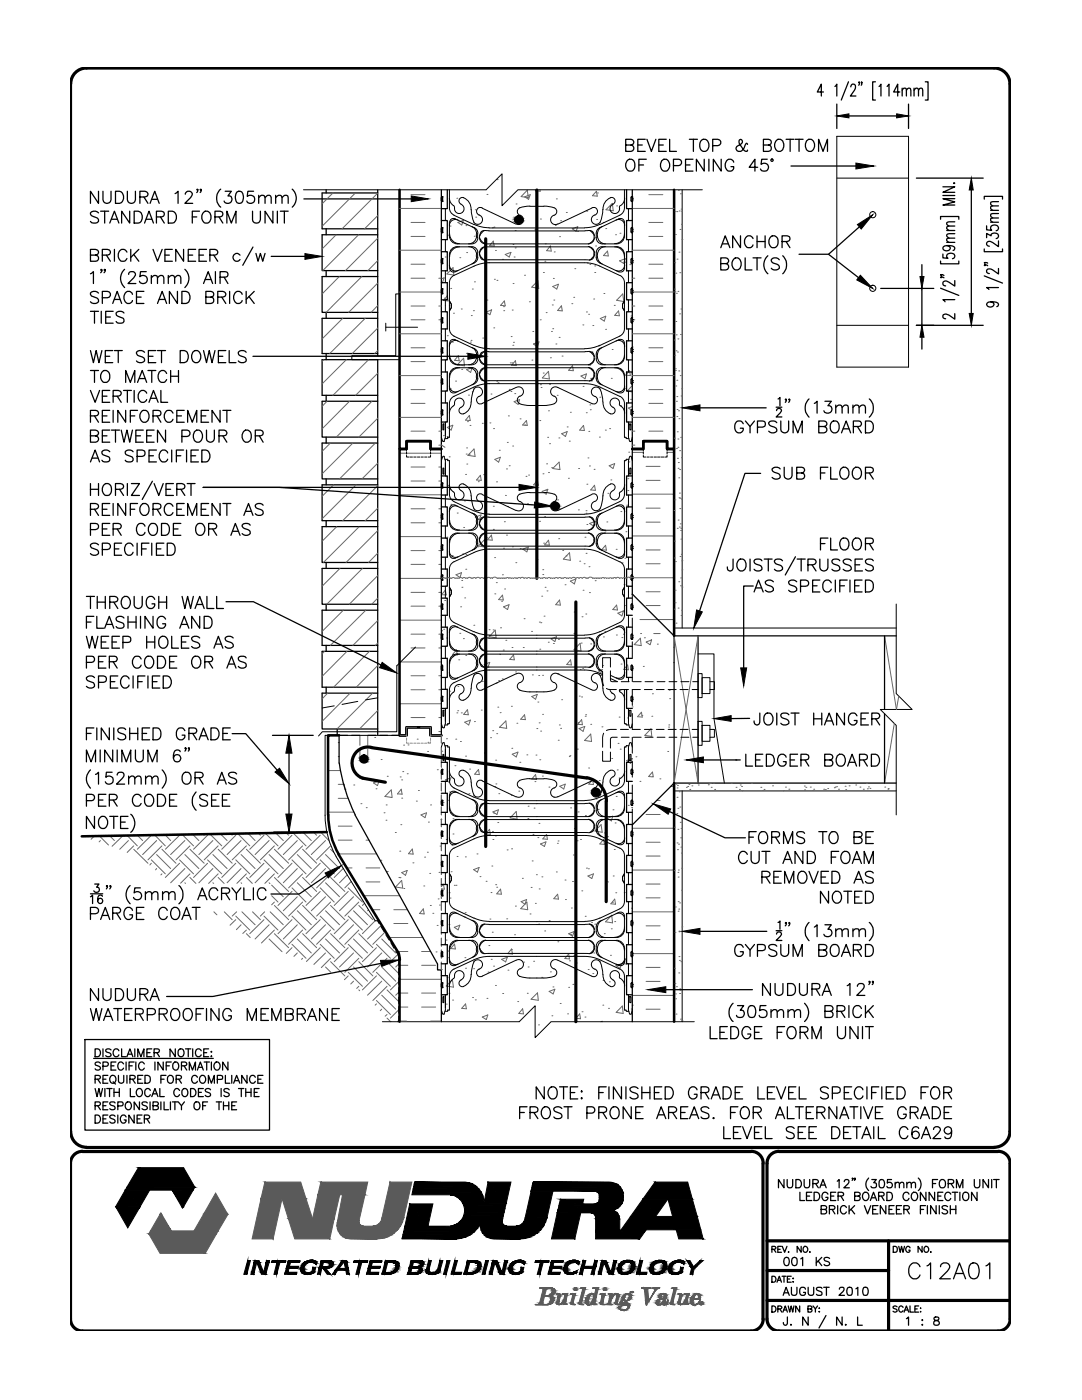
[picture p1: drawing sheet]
<svg xmlns="http://www.w3.org/2000/svg" width="216mm" height="279mm" viewBox="0 0 216 279" stroke-linecap="round" stroke-linejoin="round" font-family="sans-serif">
<!-- layer: TEXT -->
<g fill="none" stroke="#000" stroke-width=".25">
<path d="M164.3 18.4h-1.2l.8-1.6v2.4M166.6 17.3l.4-.5v2.4M169.3 16.3l-1.4 3.7M169.8 17.3l.1-.3a.53 .53 0 0 1 .7-.1 .53 .53 0 0 1 .1 .8l-1 1.5h1.1M171.5 16.5h-.2l.1-.2 .1 .2-.2 .5M172 16.5h-.2l.1-.2-.1 .7M174.7 16.3h-.6v3.7h.6M175.4 17.3l.4-.5v2.4M177 17.3l.4-.5v2.4M179.5 18.4h-1.2l.8-1.6v2.4M180 18l.4-.4 .4 .1 .1 1.5M180 17.6v1.6"/>
<path d="M180.9 18l.4-.4 .4 .1 .1 1.5M182.4 18l.4-.4 .4 .1 .1 1.5M182.4 17.6v1.6M183.3 18l.4-.4 .3 .1 .1 1.5M184.6 16.3h.6v3.7h-.6M19.7 38.2v2.4l-1.7-2.4v2.4M20.5 38.2v1.7a.81 .81 0 0 0 .9 .7 .81 .81 0 0 0 .8-.7v-1.7M23 38.2h.8a1.29 1.29 0 0 1 .9 1.2 1.29 1.29 0 0 1-.9 1.2h-.8zM25.4 38.2v1.7a.81 .81 0 0 0 .8 .7 .81 .81 0 0 0 .8-.7v-1.7M27.9 39.3l1.4-.1a.51 .51 0 0 0 0-.9l-1.4-.1v2.4M28.7 39.3l.8 1.3M30.3 39.8h1.1"/>
<path d="M34.9 38.6l.6-.4v2.4M37 38.8l.1-.4 .3-.2 .7 .1a.52 .52 0 0 1 .1 .8l-1.3 1.5h1.6M39.5 37.8l-.1 .2-.1-.2h.2l-.2 .6M40.1 37.8v.2l-.2-.2h.2l-.2 .6M44 37.7a2.39 2.39 0 0 0 0 3.6M44.9 38.2h1.3l-.7 .9a.77 .77 0 0 1 .8 .9 .77 .77 0 0 1-1 .6l-.4-.1-.2-.4M47.3 38.3a.75 .75 0 0 1 1.1 .3 1.94 1.94 0 0 1-.2 1.9 .75 .75 0 0 1-1.1-.4 1.91 1.91 0 0 1 .2-1.8zM50.6 38.2h-1.1l-.2 1a.84 .84 0 0 1 1.3-.1 .84 .84 0 0 1-.1 1.3 .84 .84 0 0 1-1.3-.3M51.6 39.4l.6-.4 .6 .1 .1 1.5M51.6 39v1.6M52.9 39.4l.5-.4 .6 .1 .1 1.5M55 39.4l.6-.4 .5 .1 .2 1.5"/>
<path d="M55 39v1.6M56.3 39.4l.5-.4 .6 .1 .1 1.5M58.3 37.7a2.39 2.39 0 0 1 0 3.6M60.6 39.7h21.5M124.9 28.9l1.4-.1a.56 .56 0 0 0 0-.9l-1.4-.1v2.4h1a.64 .64 0 0 0 .6-.6 .64 .64 0 0 0-.6-.7M125.1 32.1a.87 .87 0 0 1 1-.3 .87 .87 0 0 1 .6 .9 1.04 1.04 0 0 1-.3 1.1 1.04 1.04 0 0 1-1.1 .3 1.45 1.45 0 0 1-.2-2zM127.3 28.9h.9M127.5 32.9h.9M128.7 27.8h-1.4v2.4h1.4M129 31.8h-1.5v2.3M129.1 27.8l.9 2.4 .9-2.4M131.5 28.9h.8"/>
<path d="M132 32.1a.89 .89 0 0 1 1-.3 .89 .89 0 0 1 .6 .9 1.07 1.07 0 0 1-.2 1.1 1.07 1.07 0 0 1-1.1 .3 1.51 1.51 0 0 1-.3-2zM132.9 27.8h-1.4v2.4h1.4M133.6 27.8v2.4h1.4M134.4 33h1a.64 .64 0 0 0 .6-.6 .64 .64 0 0 0-.6-.6h-1v2.3M136.8 32.9h.9M137.6 27.8h1.6M138.3 31.8h-1.5v2.3h1.5M138.4 27.8v2.4M140.1 27.9a1.1 1.1 0 0 1 1.2 .4 1.1 1.1 0 0 1 0 1.3 .87 .87 0 0 1-1 .6 .87 .87 0 0 1-.7-.9 1.39 1.39 0 0 1 .5-1.4zM140.5 31.8v2.3l-1.5-2.3v2.3M141.4 31.8v2.3M142.2 29.1h1a.64 .64 0 0 0 .6-.7 .64 .64 0 0 0-.6-.6h-1v2.4"/>
<path d="M143.9 31.8v2.3l-1.6-2.3v2.3M146.4 32.4a.87 .87 0 0 0-1-.6 .87 .87 0 0 0-.7 .9 1.07 1.07 0 0 0 .3 1.1 1.07 1.07 0 0 0 1.1 .3l.2-.3 .1-.5h-.5M149.2 28.8l-.3-.2-.2 .3a1.15 1.15 0 0 1-1.6 1.2 .56 .56 0 0 1 0-.9l.8-.5a.51 .51 0 0 0 .2-.5 .51 .51 0 0 0-.3-.4l-.3 .1a.98 .98 0 0 0 .3 1.2l.8 1 .4 .1 .2-.2M151.2 33.4h-1.7l1.1-1.6v2.3M152.3 28.9l1.4-.1a.56 .56 0 0 0 0-.9l-1.4-.1v2.4l1.4-.1a.65 .65 0 0 0 .2-.7 .65 .65 0 0 0-.6-.5M153.1 31.8h-1.1l-.1 1a.85 .85 0 0 1 1.2 0 .85 .85 0 0 1-.1 1.3 .85 .85 0 0 1-1.3-.4M155 27.9a.91 .91 0 0 1 1.4 .8 1.03 1.03 0 0 1-.2 1.2 1.03 1.03 0 0 1-1.2 .2 1.43 1.43 0 0 1 0-2.2zM156.9 27.8h1.5M157.7 27.8v2.4M157.8 33.1h13M158.7 27.8h1.5M159.4 27.8v2.4"/>
<path d="M160.9 28.1a.89 .89 0 0 1 1.1-.3 .89 .89 0 0 1 .5 .9 1.04 1.04 0 0 1-.2 1.2 1.04 1.04 0 0 1-1.1 .2 1.51 1.51 0 0 1-.3-2zM163.3 30.2v-2.4l.9 2.4 .9-2.4v2.4M167 20.8v4.8M169.4 23.1h9.5M181.3 20.8v4.8M182.9 35.5h13.3M188.1 37.3h2.4l-2.4 1.1h2.4M188.1 39h2.4M190.4 36.5l.1 .1h-.1zM190.5 39.7h-2.4l2.4 .6-2.4 .6h2.4M193.8 37.9v24.7M196.4 39.7v-.5h3.6v.5"/>
<path d="M18 50.9l1.4-.1a.51 .51 0 0 0 0-.9l-1.4-.1v2.3h1.1a.6 .6 0 0 0 .6-.4 .6 .6 0 0 0-.3-.7l-.3-.1M18 54.6l.6-.4v2.4M19.7 42.5a.92 .92 0 0 0-1.7 .2l.3 .3 .9 .4a.63 .63 0 0 1 .5 .8 1.08 1.08 0 0 1-1.7 0M19.7 58.5a1.08 1.08 0 0 0-1.7 0 .61 .61 0 0 0 .5 .7l.7 .2a.65 .65 0 0 1 .5 .8 1.08 1.08 0 0 1-1.7 0M20.1 42.1h1.6M20.3 53.9h-.2l.1-.2 .1 .2-.2 .5M20.4 50.9l1.4-.1a.56 .56 0 0 0 0-.9l-1.4-.1v2.3M20.4 59.4h1a.67 .67 0 0 0 .6-.8l-.2-.3-.4-.1h-1v2.4M20.9 42.1v2.4M21 53.9h-.2l.1-.2 .1 .2-.2 .5M21.2 50.9l.8 1.2M21.9 44.5l.9-2.4 .9 2.4"/>
<path d="M22.2 43.8h1.2M22.8 49.8v2.3M22.8 59.8h1.1M24.9 53.7a2.44 2.44 0 0 0 0 3.7M25.3 50.3a.9 .9 0 0 0-1-.5 .9 .9 0 0 0-.7 .9 1.08 1.08 0 0 0 .3 1.1 1.08 1.08 0 0 0 1.1 .3l.3-.5M25.7 54.8l.1-.4a.81 .81 0 0 1 1-.1 .52 .52 0 0 1 .1 .8l-1.4 1.5h1.6M25.9 42.1v2.4l-1.6-2.4v2.4M26.1 49.8v2.3M26.4 58.7a.87 .87 0 0 0-1-.6 .87 .87 0 0 0-.7 1 1.04 1.04 0 0 0 .3 1.1 1.04 1.04 0 0 0 1.1 .2l.3-.4M26.7 50.8l1 1.3M26.8 42.1h.8a1.26 1.26 0 0 1 .8 1.2 1.26 1.26 0 0 1-.8 1.2h-.8zM27.2 59.3h1"/>
<path d="M27.7 49.8l-1.6 1.6M28.7 58.2h-1.5v2.4h1.5M28.8 44.5l.9-2.4 .9 2.4M29.2 54.2h-1.2l-.1 1a.84 .84 0 0 1 1.3 0 .84 .84 0 0 1-.1 1.2 .84 .84 0 0 1-1.3-.3M29.2 43.8h1.1M29.9 40.6l1-2.4 .9 2.4M30.2 55.4l.5-.4 .6 .1 .1 1.5M30.2 55v1.6M30.5 49.8l.9 2.3 1-2.3M31.2 43.3l1.4-.1a.56 .56 0 0 0 0-.9l-1.4-.2v2.4M31.4 55.4l.6-.4 .6 .1 .1 1.5M31.8 59.8h1.1"/>
<path d="M32 43.3l.8 1.2M32.9 50.9h.9M33.6 42.1h.8a1.26 1.26 0 0 1 .8 1.2 1.26 1.26 0 0 1-.8 1.2h-.8zM33.6 55.4l.6-.4 .5 .1 .2 1.5M33.6 55v1.6M34.4 49.8h-1.5v2.3h1.5M34.9 55.4l.5-.4 .6 .1 .1 1.5M35.4 58.2v2.4l-1.6-2.4v2.4M36.3 58.2h.8a1.29 1.29 0 0 1 .8 1.2 1.29 1.29 0 0 1-.8 1.2h-.8zM36.6 49.8v2.3l-1.5-2.3v2.3M36.9 53.7a2.44 2.44 0 0 1 0 3.7M37.6 50.9h.9"/>
<path d="M38.4 43.3h.9M39 49.8h-1.4v2.3h1.4M39.7 50.9h.9M39.8 42.1h-1.4v2.4M40.5 42.5l.2-.2a.91 .91 0 0 1 1.4 .7 1.06 1.06 0 0 1-.2 1.2 1.06 1.06 0 0 1-1.2 .2 1.45 1.45 0 0 1-.2-1.9zM40.6 56.6l.9-2.4 .9 2.4M41 55.8h1.1M41.1 59.3l1.3-.1a.56 .56 0 0 0 0-.9l-1.3-.1v2.4l1.3-.2a.65 .65 0 0 0 .2-.6 .65 .65 0 0 0-.5-.5M41.2 49.8h-1.5v2.3h1.5M41.9 50.9l1.3-.1a.56 .56 0 0 0 0-.9l-1.3-.1v2.3M42.6 50.9l.8 1.2M42.9 43.3l1.4-.1a.56 .56 0 0 0 0-.9l-1.4-.2v2.4"/>
<path d="M43 54.2v2.4M43.4 59.3l1.4-.1a.51 .51 0 0 0 0-.9l-1.4-.1v2.4M43.7 43.3l.8 1.2M43.9 55.3l1.4-.1a.59 .59 0 0 0 0-.9l-1.4-.1v2.4M44.3 59.3l.8 1.3M44.7 55.3l.8 1.3M45.3 44.5v-2.4l.9 2.4 .9-2.4v2.4M45.8 58.2v2.4M47.9 50.9a.77 .77 0 0 0-1.2-.1 .77 .77 0 0 0 0 1.1 .77 .77 0 0 0 1.2-.1M48.3 58.7a.87 .87 0 0 0-1-.6 .87 .87 0 0 0-.7 1 1.04 1.04 0 0 0 .3 1.1 1.04 1.04 0 0 0 1.1 .2l.3-.4M49.1 58.2v2.4M49.7 59.2l1 1.4"/>
<path d="M50.4 42.1v1.7a.79 .79 0 0 0 .8 .7 .79 .79 0 0 0 .8-.7v-1.7M50.5 49.3l-2.1 3.6M50.7 58.2l-1.6 1.6M51.1 50.6l.4 1.5 .5-1.5 .4 1.5 .5-1.5M54.1 51.2h6.7M54.5 42.1v2.4l-1.6-2.4v2.4M55.3 42.1v2.4M55.9 42.1h1.6M56.7 42.1v2.4M143.8 49.4l.9-2.3 .9 2.3M143.8 52.6h1a.59 .59 0 0 0 .6-.7l-.2-.3-.4-.1h-1v2.4h1a.64 .64 0 0 0 .6-.7 .64 .64 0 0 0-.6-.6M144.2 48.7h1.1"/>
<path d="M146.5 51.6l.2-.1a1.16 1.16 0 0 1 1.1 .6 1.16 1.16 0 0 1 0 1.2 .87 .87 0 0 1-1 .6 .87 .87 0 0 1-.7-1 1.53 1.53 0 0 1 .4-1.3zM147.8 47.1v2.3l-1.6-2.3v2.3M148.7 51.5v2.4h1.3M150.3 47.6a.87 .87 0 0 0-1-.5 .87 .87 0 0 0-.7 .8 1.08 1.08 0 0 0 .2 1.2 1.08 1.08 0 0 0 1.1 .2l.4-.4M150.3 51.5h1.6M151.1 47.1v2.3M151.1 51.5v2.4M151.1 48.2h1.6M152.7 47.1v2.3M153.2 51a2.39 2.39 0 0 0 0 3.6M153.7 47.4l.2-.2a.91 .91 0 0 1 1.4 .7 1.06 1.06 0 0 1-.3 1.2 1.06 1.06 0 0 1-1.1 .2 1.45 1.45 0 0 1-.2-1.9zM155.5 51.8a.88 .88 0 0 0-.9-.4 .88 .88 0 0 0-.7 .7l.5 .4a1.24 1.24 0 0 1 1.1 .7v.3a1.08 1.08 0 0 1-1.6 0"/>
<path d="M156.1 48.2l1.3-.1a.56 .56 0 0 0 0-.9l-1.3-.1v2.3M156.2 51a2.48 2.48 0 0 1 0 3.6M156.9 48.2l.7 1.2M165.3 50.7l6 4.7M171.5 45.3l-6.2 5.4h-5.9M175.7 57.6h10.6M184 52.8v2.4M184 57.6v7.3M187.7 52.1v.5h3.6v-.5M187.7 43.8v-.6h3.6v.6M187.7 57.5l3.6 1.5M187.8 55.3v.1h-.1l.1-.1 .6 .1"/>
<path d="M187.8 54.8v.2l-.1-.1 .1-.1 .6 .2M188.1 50.7v.8h1.1a.5 .5 0 0 1-.3-.5 .5 .5 0 0 1 .4-.4l.3-.1a.71 .71 0 0 1 .9 .8l-.5 .3M188.9 49l.4 .1 .3 .4a.76 .76 0 0 1-.7 .6 .76 .76 0 0 1-.8-.6 1.61 1.61 0 0 1 2.4 0l-.1 .4-.2 .1M188.9 48.4h1.6M188.9 46h1.6M190.5 59.8h-2.4l.5 .4M190.5 56v1.1a2.95 2.95 0 0 0-1.9-1l-.4 .1-.1 .5 .3 .3 .3 .1M190.5 47.5l-1.5 .1-.1 .4 .5 .4M190.5 46.6l-1.5 .1-.1 .4 .5 .4M190.5 45.1l-1.5 .1-.1 .4 .5 .4M190.5 44.3l-1.5 .1-.1 .3 .5 .4M196.4 49.7v.5h3.6v-.5"/>
<path d="M196.4 55.1l3.6 1.4M196.5 52.9v.1l-.1-.1h.1l.6 .1M196.5 52.4v.1l-.1-.1 .7 .1M196.9 47.4v-.8l.9 .5v-.3a.84 .84 0 0 1 .8-.3 .84 .84 0 0 1 .6 .7l-.4 .4M196.9 45.1v.8l1 .1a.57 .57 0 0 1 .1-1 .73 .73 0 0 1 .9 0 .73 .73 0 0 1 .2 .9l-.3 .1M197.7 44.4h1.5M197.7 42h1.5M199.2 57.4h-2.3l.4 .4M199.2 53.6v1.1l-1.4-1a.51 .51 0 0 0-.9 .2 .51 .51 0 0 0 .4 .7h.1M199.2 48.1v1.1l-1.1-.8a.68 .68 0 0 0-.8-.2 .68 .68 0 0 0-.4 .6l.2 .3h.3M199.2 43.5h-1.4l-.1 .5 .4 .4M199.2 42.6l-1.4 .1-.1 .4 .4 .4"/>
<path d="M199.2 41.1l-1.4 .1-.1 .4 .4 .4M199.2 40.2l-1.4 .1-.1 .4 .4 .4M18 70l.6 2.4 .6-2.4 .5 2.4 .6-2.4M18 77.9l1 2.4 .9-2.4M18 62.1h1.7M18 73.9h1.7M18.9 62.1v2.4M18.9 73.9v2.4M20.2 62.1v2.4M20.3 74.3l.2-.2a1.01 1.01 0 0 1 1.2 .2 1.01 1.01 0 0 1 .2 1.1 .91 .91 0 0 1-.9 .9 .91 .91 0 0 1-.9-.9v-.5zM20.4 79.1h1M21 71.1h.9"/>
<path d="M21.1 63.3h.9M21.9 77.9h-1.5v2.4h1.5M22.5 60.6l.9-2.4 .9 2.4M22.5 70h-1.5v2.4h1.5M22.6 62.1h-1.5v2.4h1.5M22.6 79.1h1a.64 .64 0 0 0 .6-.7l-.1-.3-.5-.2h-1v2.4M22.8 70h1.6M23.4 79.1l.8 1.2M23.6 70v2.4M24.7 77.9h1.5M24.7 62.5a.88 .88 0 0 0-.8-.4 .88 .88 0 0 0-.7 .6l.1 .2 .3 .2 .9 .4a.59 .59 0 0 1 0 .9 1.13 1.13 0 0 1-1.3-.2M25.1 76.3v-2.4l.9 2.4 .9-2.4v2.4"/>
<path d="M25.4 77.9v2.4M26.8 77.9v2.4M27.4 76.3l1-2.4 .9 2.4M27.8 75.6h1.1M28.8 70.3a1.08 1.08 0 0 0-1.6 0l.2 .5 .3 .2a1.24 1.24 0 0 1 1.1 .7 .83 .83 0 0 1-.5 .7 .83 .83 0 0 1-.9-.2l-.2-.2M29.3 78.5a.87 .87 0 0 0-1-.6 .87 .87 0 0 0-.7 .9 1.04 1.04 0 0 0 .2 1.1 1.04 1.04 0 0 0 1.1 .3l.4-.5M29.5 73.9h1.6M29.6 71.1h.9M30.1 79.5h1.1M30.3 73.9v2.4M31.1 70h-1.5v2.4h1.5M31.4 60.6l1-2.4 .8 2.4"/>
<path d="M31.4 70h1.6M32.1 77.9v2.4h1.4M32.2 70v2.4M33.2 74.5a.87 .87 0 0 0-1-.6 .87 .87 0 0 0-.6 1 1.04 1.04 0 0 0 .2 1.1 1.04 1.04 0 0 0 1.1 .2l.3-.4M34.1 73.9v2.4M34.1 75.1h1.5M35.6 73.9v2.4M36 70h.8a1.29 1.29 0 0 1 .8 1.2 1.29 1.29 0 0 1-.8 1.2h-.8zM38.5 70.3a.89 .89 0 0 1 1-.3 .89 .89 0 0 1 .6 .9 1.04 1.04 0 0 1-.3 1.1 1.04 1.04 0 0 1-1.1 .2 1.51 1.51 0 0 1-.2-1.9zM40.6 70l.6 2.4 .6-2.4 .5 2.4 .6-2.4M43.6 71.1h.9M45.1 70h-1.5v2.4h1.5"/>
<path d="M45.7 70v2.4h1.4M49.1 70.3a.87 .87 0 0 0-.8-.4 .87 .87 0 0 0-.7 .7l.2 .3 .9 .3a.58 .58 0 0 1 .4 .5 .58 .58 0 0 1-.2 .5 1.05 1.05 0 0 1-1.3-.2M50.5 71.1h42.9M155.3 79.6l.3-.3v1.7M156.9 79.7h-.2l.1-.1 .1 .1-.2 .6M157.6 79.7h-.2l.1-.1 .1 .1-.2 .6M161.4 79.6a2.53 2.53 0 0 0 0 3.7M173.5 79.6a2.44 2.44 0 0 1 0 3.7M182.9 64.9h13.3M184 67.3v2.4M190.5 62.6v1.1l-1.1-.8-.8-.2-.4 .1-.1 .5 .6 .3M197.7 60.2a.65 .65 0 0 1 .6 .6 .77 .77 0 0 1-.7 .5 .77 .77 0 0 1-.7-.6 1.63 1.63 0 0 1 2.3 0l-.1 .4-.2 .1"/>
<path d="M18 83l1.4-.1a.54 .54 0 0 0 0-.9l-1.4-.1v2.4M18 87l1.4-.1a.51 .51 0 0 0 0-.9l-1.4-.2v2.5h1.1a.64 .64 0 0 0 .6-.7 .64 .64 0 0 0-.6-.6M18 92.2l1-2.4 .9 2.4M18 96.5v2.4M18 97.6h1.7M18.4 91.4h1.1M18.9 83l.8 1.3M19.7 96.5v2.4M20.4 83h1M20.4 87h1M20.7 96.8l.2-.2a.89 .89 0 0 1 1.3 .8 1.04 1.04 0 0 1-.2 1.2 1.04 1.04 0 0 1-1.1 .2 1.45 1.45 0 0 1-.2-2zM21.9 81.9h-1.5v2.4h1.5"/>
<path d="M21.9 85.8h-1.5v2.5h1.5M21.9 90.2a.87 .87 0 0 0-.9-.4 .87 .87 0 0 0-.7 .6l.2 .3 1.2 .5a.59 .59 0 0 1 0 .9 1.13 1.13 0 0 1-1.4-.3M22.2 85.8h1.6M22.6 81.9v2.4M23 97.6l1.4-.1a.51 .51 0 0 0 0-.9l-1.4-.1v2.4M23 85.8v2.5M23.8 97.6l.9 1.3M24.2 85.8l.5 2.5 .6-2.5 .6 2.5 .5-2.5M25.1 81.9v2.4l-1.6-2.4v2.4M25.4 96.5v2.4M26 83h.9M26.2 96.5h1.6l-1.6 2.4h1.6"/>
<path d="M26.6 90.2a.87 .87 0 0 0-.9-.4 .87 .87 0 0 0-.7 .6l.2 .3 .9 .4a.58 .58 0 0 1 .4 .4 .58 .58 0 0 1-.2 .6 1.13 1.13 0 0 1-1.3-.3M27.1 87h.9M27.4 91.1l1.3-.1a.65 .65 0 0 0 .2-.7 .65 .65 0 0 0-.5-.5h-1v2.4M27.4 81.9h-1.4v2.4M28.4 82a1.09 1.09 0 0 1 1.2 .4 1.09 1.09 0 0 1 0 1.3 .87 .87 0 0 1-1 .6 .87 .87 0 0 1-.7-1 1.53 1.53 0 0 1 .5-1.3zM28.6 85.8h-1.5v2.5h1.5M29.3 87h.9M29.7 80.3l.9-2.4 1 2.4M29.7 91h.9M30.4 96l-2 3.7M30.5 83l1.4-.1a.59 .59 0 0 0 0-.9l-1.4-.1v2.4M30.7 96.5l1 2.4 .9-2.4"/>
<path d="M30.7 85.8h-1.4v2.5h1.4M31.2 89.8h-1.5v2.4h1.5M31.3 83l.8 1.3M33 85.8v2.5l-1.6-2.5v2.5M33.1 97.6h1M33.5 90.4a.87 .87 0 0 0-1-.6 .87 .87 0 0 0-.7 .9 1.07 1.07 0 0 0 .2 1.1 1.07 1.07 0 0 0 1.1 .3l.4-.5M34.3 89.8v2.4M34.5 82.5a.9 .9 0 0 0-1-.6 .9 .9 0 0 0-.7 .9 1.06 1.06 0 0 0 .2 1.1 1.06 1.06 0 0 0 1.2 .2l.3-.4M34.6 96.5h-1.5v2.4h1.5M35.2 91h.9M35.3 97.6l1.3-.1a.51 .51 0 0 0 0-.9l-1.3-.1v2.4M35.3 83h.9"/>
<path d="M36.1 97.6l.8 1.3M36.3 87.1h1.1a.64 .64 0 0 0 .5-.6 .64 .64 0 0 0-.5-.7h-1.1v2.5M36.6 89.8h-1.4v2.4M36.8 81.9h-1.5v2.4h1.5M37.2 89.8v2.4M37.4 96.5h1.5M37.4 84.3v-2.4l1 2.4 .9-2.4v2.4M38.1 96.5v2.4M38.1 91h.9M38.8 86.2a.89 .89 0 0 1 1-.3 .89 .89 0 0 1 .6 .9 1.04 1.04 0 0 1-.2 1.1 1.04 1.04 0 0 1-1.2 .2 1.51 1.51 0 0 1-.2-1.9zM39.6 89.8h-1.5v2.4h1.5M40.1 83h1"/>
<path d="M40.3 89.8h.8a1.26 1.26 0 0 1 .8 1.2 1.26 1.26 0 0 1-.8 1.2h-.8zM41.2 85.8v1.8a.79 .79 0 0 0 .8 .7 .79 .79 0 0 0 .8-.7v-1.8M41.6 81.9h-1.5v2.4h1.5M43.7 87l1.4-.1a.56 .56 0 0 0 0-.9l-1.4-.2v2.5M43.9 81.9v2.4l-1.6-2.4v2.4M44.5 81.9h1.6M44.5 87l.8 1.3M45.3 81.9v2.4M48.6 86.2l.2-.2a1.01 1.01 0 0 1 1.1 .2 1.01 1.01 0 0 1 .2 1.1 .91 .91 0 0 1-.9 1 .91 .91 0 0 1-.9-1v-.5zM50.9 87l1.4-.1a.56 .56 0 0 0 0-.9l-1.4-.2v2.5M51.7 87l.8 1.3M103.6 97.3h-63.1h15.2l51 3.5"/>
<path d="M139.7 81.4h13.2M148.3 84.6a.87 .87 0 0 0-1-.6 .87 .87 0 0 0-.7 .9 1.03 1.03 0 0 0 .2 1.1 1.03 1.03 0 0 0 1.2 .3l.3-.5v-.3h-.6M148.7 84l1 1.1v1.3M150.6 84l-.9 1.1M151.1 85.2l1.4-.1a.61 .61 0 0 0 .2-.7 .61 .61 0 0 0-.5-.4h-1.1v2.4M151.8 94.5h-3.2l-9 27.4M154.9 81.3h1.1M155 81.9l.3-.4 .5 .1 .1 .3-.2 .5-.8 .8h1.1M155 84.4a.92 .92 0 0 0-1.6 .2 1.24 1.24 0 0 0 1.1 .6 .56 .56 0 0 1 .5 .5 .56 .56 0 0 1-.3 .6 1.08 1.08 0 0 1-1.3-.3M155.7 93.6a.92 .92 0 0 0-1.6 .2 1.24 1.24 0 0 0 1.1 .7 .61 .61 0 0 1 .3 1 1.13 1.13 0 0 1-1.4-.2M155.8 84v1.7a.79 .79 0 0 0 .8 .7 .79 .79 0 0 0 .8-.7v-1.7M156.5 93.2v1.7a.79 .79 0 0 0 .8 .7 .79 .79 0 0 0 .7-.7v-1.7"/>
<path d="M158.3 86.4v-2.4l.9 2.4 .9-2.4v2.4M159 94.4h1a.65 .65 0 0 0 .5-.7l-.2-.3-.3-.2h-1v2.4h1a.62 .62 0 0 0 .6-.6 .62 .62 0 0 0-.6-.6M162.5 80.5l.5-.4v2.4M163.4 85.1l1.3-.1a.54 .54 0 0 0 0-.9l-1.3-.1v2.4h1a.64 .64 0 0 0 .6-.6 .64 .64 0 0 0-.6-.7M163.7 94.4h.9M164.6 80.1h1.3l-.7 .9a.68 .68 0 0 1 .8 .8 .86 .86 0 0 1-.7 .7 .86 .86 0 0 1-.9-.5M165.2 93.2h-1.5v2.4M165.7 93.2v2.4h1.4M166.1 84.1a1.11 1.11 0 0 1 1.2 .4 1.11 1.11 0 0 1 .1 1.3 .87 .87 0 0 1-1 .6 .87 .87 0 0 1-.7-.9 1.39 1.39 0 0 1 .4-1.4zM166.8 81.3l.6-.5 .5 .2 .1 1.5M166.8 80.8v1.7M167.8 93.6a.89 .89 0 0 1 1-.3 .89 .89 0 0 1 .6 .8 1.09 1.09 0 0 1-1.2 1.5 1.4 1.4 0 0 1-.4-2z"/>
<path d="M167.9 86.4l.9-2.4 .9 2.4M168 81.3l.6-.5 .6 .2 .1 1.5M168.2 85.6h1.2M170.2 81.3l.5-.5 .6 .2 .1 1.5M170.2 80.8v1.7M170.3 85.1h1a.59 .59 0 0 0 .6-.7l-.2-.3-1.4-.1v2.4M170.3 93.6a.89 .89 0 0 1 1-.3 .89 .89 0 0 1 .6 .8 1.09 1.09 0 0 1-1.2 1.5 1.4 1.4 0 0 1-.4-2zM171.1 85.1l.8 1.3M171.4 81.3l.6-.5 .6 .2 .1 1.5M172.7 84h.8a1.26 1.26 0 0 1 .8 1.2 1.26 1.26 0 0 1-.8 1.2h-.8zM172.7 94.4l1.3-.1a.56 .56 0 0 0 0-.9l-1.3-.2v2.4M173.5 94.4l.8 1.2"/>
<path d="M17.2 119h1.7M18 101.6h1.1a.64 .64 0 0 0 .6-.6l-.2-.3-.4-.2h-1.1v2.4M18 105.7h1.1a.63 .63 0 0 0 .6-.5 .63 .63 0 0 0-.3-.7h-1.4v2.3M18 119v2.4M18.9 101.6l.8 1.3M19.4 119v2.4M19.7 108.7a1.08 1.08 0 0 0-1.7 0 .61 .61 0 0 0 .5 .7l.7 .3a.56 .56 0 0 1 .4 .4 .56 .56 0 0 1-.2 .6 1.08 1.08 0 0 1-1.4-.2M20.4 109.7h1a.67 .67 0 0 0 .6-.8l-.2-.4-.4-.1h-1v2.4M20.4 101.6h1M20.4 105.6h1M21 119v2.4M21.9 100.5h-1.5v2.4h1.5"/>
<path d="M21.9 104.5h-1.5v2.3h1.5M22.6 105.6l1.3-.1a.54 .54 0 0 0 0-1h-1.3v2.3M22.6 100.5v2.4M22.8 109.5h.9M23.4 105.6l.8 1.2M24.3 108.4h-1.5v2.4h1.5M24.4 119.4a.89 .89 0 0 1 1-.3 .89 .89 0 0 1 .6 .9 1.04 1.04 0 0 1-.2 1.1 1.04 1.04 0 0 1-1.1 .2 1.51 1.51 0 0 1-.3-1.9zM25.1 100.5v2.4l-1.6-2.4v2.4M26 101.6h.9M26.6 109a.87 .87 0 0 0-1-.6 .87 .87 0 0 0-.7 .9 1.03 1.03 0 0 0 .2 1.2 1.03 1.03 0 0 0 1.1 .2l.4-.5M26.8 119v1.8a.82 .82 0 0 0 .8 .6 .82 .82 0 0 0 .8-.6v-1.8M27.4 108.4v2.4"/>
<path d="M27.4 100.5h-1.4v2.4M28.2 100.8l.2-.2a.91 .91 0 0 1 1.3 .8 1.09 1.09 0 0 1-1.1 1.5l-.2-.2a1.38 1.38 0 0 1-.2-1.9zM28.3 109.5h.9M28.9 105a.87 .87 0 0 0-1-.5 .87 .87 0 0 0-.7 .9 1.03 1.03 0 0 0 .2 1.1 1.03 1.03 0 0 0 1.2 .2l.3-.5M29.7 108.4h-1.4v2.4M30.1 104.5a1.11 1.11 0 0 1 1.2 .4 1.11 1.11 0 0 1 0 1.3 .89 .89 0 0 1-1 .6 .89 .89 0 0 1-.7-.9 1.53 1.53 0 0 1 .5-1.4zM30.3 108.4v2.4M30.5 101.6l1.4-.1a.56 .56 0 0 0 0-.9l-1.4-.1v2.4M30.9 119.6a.87 .87 0 0 0-1-.6 .87 .87 0 0 0-.7 1 1.03 1.03 0 0 0 .2 1.1 1.03 1.03 0 0 0 1.1 .2l.4-.5v-.3h-.6M31.2 109.5h.9M31.3 101.6l.8 1.3M31.7 119v2.4"/>
<path d="M32.2 104.5h.8a1.28 1.28 0 0 1 .8 1.1 1.28 1.28 0 0 1-.8 1.2h-.8zM32.7 108.4h-1.5v2.4h1.5M33.2 119v2.4M33.4 108.4h.8a1.32 1.32 0 0 1 .8 1.2 1.32 1.32 0 0 1-.8 1.2h-.8zM34.5 101a.9 .9 0 0 0-1-.5 .9 .9 0 0 0-.7 .9 1.06 1.06 0 0 0 .2 1.1 1.06 1.06 0 0 0 1.2 .2l.3-.4M34.6 105.6h.9M35.3 101.6h.9M36.1 104.5h-1.5v2.3h1.5M36.3 119l.6 2.4 .5-2.4 .6 2.4 .6-2.4M36.8 100.5h-1.5v2.4h1.5M37.4 102.9v-2.4l1 2.4 .9-2.4v2.4M39.5 104.5a1.16 1.16 0 0 1 1.3 .6 1.16 1.16 0 0 1-.2 1.4 .87 .87 0 0 1-1 .3 .87 .87 0 0 1-.6-.9 1.39 1.39 0 0 1 .5-1.4z"/>
<path d="M40.1 101.6h1M41.3 119v2.4h1.4M41.6 100.5h-1.5v2.4h1.5M41.6 105.6l1.4-.1a.54 .54 0 0 0 0-1h-1.4v2.3M42.4 105.6l.8 1.2M43.2 119v2.4h1.4M43.9 100.5v2.4l-1.6-2.4v2.4M44.5 100.5h1.6M45.3 100.5v2.4M46.1 106.8l.9-2.3 .9 2.3M46.4 106h1.2M48.7 102.9l.9-2.4 .9 2.4"/>
<path d="M49 102.1h1.1M49.9 104.8a.92 .92 0 0 0-1.6 .2 1.24 1.24 0 0 0 1.2 .7 .56 .56 0 0 1 .4 .4 .56 .56 0 0 1-.2 .6 1.08 1.08 0 0 1-1.4-.2M52.5 100.8a.88 .88 0 0 0-.8-.4 .88 .88 0 0 0-.8 .6l.3 .4 .9 .3a.58 .58 0 0 1 .2 1 1.05 1.05 0 0 1-1.4-.2M146.3 111.6v1.8a.65 .65 0 0 1-.7 .5l-.4-.2-.1-.6M147.5 111.7a1.1 1.1 0 0 1 1.3 .4 1.1 1.1 0 0 1-.1 1.3 .87 .87 0 0 1-1 .6 .87 .87 0 0 1-.7-.9 1.55 1.55 0 0 1 .5-1.4zM149.7 111.6v2.3M150.3 117h-1.9v16.3M150.5 118.1l.9-2.3 .9 2.3M150.8 117.3h1.1M152 111.9a.88 .88 0 0 0-.8-.4 .88 .88 0 0 0-.7 .6l.2 .4 .9 .3a.61 .61 0 0 1 .2 1 1.05 1.05 0 0 1-1.3-.2M152.5 111.6h1.6M153.3 111.6v2.3"/>
<path d="M154.3 116.1a.92 .92 0 0 0-1.6 .2 1.24 1.24 0 0 0 1.2 .7 .58 .58 0 0 1 .2 1 1.08 1.08 0 0 1-1.4-.2M156.1 111.9a.91 .91 0 0 0-1.6 .2l.5 .5a1.24 1.24 0 0 1 1.1 .7v.3a1.08 1.08 0 0 1-1.6 0M158.7 111.1l-2 3.7M159 116.1a.91 .91 0 0 0-1.6 .2l.4 .5a1.24 1.24 0 0 1 1.2 .7v.3a1.08 1.08 0 0 1-1.6 0M159.1 111.6h1.6M159.7 117h1.1a.6 .6 0 0 0 .5-.4 .6 .6 0 0 0-.2-.7l-1.4-.1v2.3M159.9 111.6v2.3M161.2 112.7h1a.65 .65 0 0 0 .6-.7l-.2-.3-1.4-.1v2.3M162 112.7l.8 1.2M162.2 116.9h.8M163.6 111.6v1.7a.81 .81 0 0 0 .8 .7 .81 .81 0 0 0 .8-.7v-1.7M163.6 115.8h-1.4v2.3h1.4"/>
<path d="M163.7 108.5h.9M165.2 107.4h-1.5v2.4M165.7 107.4v2.4h1.4M165.9 116.3a.87 .87 0 0 0-1-.5 .87 .87 0 0 0-.7 .9 1.09 1.09 0 0 0 1.1 1.4l.6-.5M166.7 115.8v2.3M167.6 111.9a.88 .88 0 0 0-.9-.4 .88 .88 0 0 0-.7 .6l.2 .4 .9 .3a.61 .61 0 0 1 .3 1 1.05 1.05 0 0 1-1.4-.2M167.6 116.9h.9M167.8 107.7a.89 .89 0 0 1 1-.3 .89 .89 0 0 1 .6 .9 1.03 1.03 0 0 1-.2 1.1 1.03 1.03 0 0 1-1.2 .2 1.47 1.47 0 0 1-.2-1.9zM169.1 115.8h-1.5v2.3M169.6 115.8v2.3M169.9 111.9a.92 .92 0 0 0-1.7 .2 1.24 1.24 0 0 0 1.2 .7 .58 .58 0 0 1 .2 1 1.08 1.08 0 0 1-1.4-.2M170.5 107.5a1.09 1.09 0 0 1 1.3 .4 1.09 1.09 0 0 1 0 1.3 .87 .87 0 0 1-1 .6 .87 .87 0 0 1-.7-1 1.53 1.53 0 0 1 .4-1.3z"/>
<path d="M170.5 116.9h.9M170.6 112.7h.9M172 115.8h-1.5v2.3h1.5M172.1 111.6h-1.5v2.3h1.5M172.7 108.5l1.3-.1a.59 .59 0 0 0 0-.9l-1.3-.1v2.4M172.7 115.8h.8a1.26 1.26 0 0 1 .8 1.2 1.26 1.26 0 0 1-.8 1.1h-.8zM173.5 108.5l.8 1.3M174.3 111.9a.88 .88 0 0 0-.9-.4 .88 .88 0 0 0-.7 .6l.2 .4 .9 .3a.57 .57 0 0 1 .4 .4 .57 .57 0 0 1-.2 .6 1.05 1.05 0 0 1-1.3-.2M17.2 127l.6 2.4 .6-2.4 .6 2.4 .5-2.4M17.2 132.2h1.1a.62 .62 0 0 0 .6-.6 .62 .62 0 0 0-.6-.6h-1.1v2.3M17.2 124.1h1M18.7 123h-1.5v2.4"/>
<path d="M18.9 135.2a1.06 1.06 0 0 0-1.7 0 .61 .61 0 0 0 .5 .7l.7 .3a.58 .58 0 0 1 .4 .4 .58 .58 0 0 1-.2 .6 1.13 1.13 0 0 1-1.4-.2M19.3 123v2.4h1.4M19.4 120.2h1.6M19.7 136.2l1.3-.2a.65 .65 0 0 0 .2-.6 .65 .65 0 0 0-.5-.5h-1v2.4M19.7 132.1h.8M20.2 128.1h.9M20.9 125.4l.9-2.4 .9 2.4M21.1 131h-1.4v2.3h1.4M21.2 124.6h1.2M21.7 127h-1.5v2.4h1.5M21.8 132.1h1a.59 .59 0 0 0 .6-.7l-.2-.4h-1.4v2.3M21.9 120.2l1.4-.2a.51 .51 0 0 0 0-.8l-1.4-.2v2.4"/>
<path d="M22 136h.9M22.4 128.1h.9M22.6 132.1l.8 1.2M22.7 120.2l.8 1.2M23.5 134.9h-1.5v2.4h1.5M23.8 127h-1.4v2.4h1.4M24.5 128.2l1.4-.1a.65 .65 0 0 0 .2-.7 .65 .65 0 0 0-.6-.4h-1v2.4M24.7 123.3a.88 .88 0 0 0-.8-.3 .88 .88 0 0 0-.7 .6l.2 .3 1.1 .5a.59 .59 0 0 1 0 .9 1.13 1.13 0 0 1-1.3-.3M25.5 124.1h1.6M25.5 123v2.4M25.8 135.5a.87 .87 0 0 0-1-.6 .87 .87 0 0 0-.7 .9 1.04 1.04 0 0 0 .2 1.2 1.04 1.04 0 0 0 1.1 .2l.4-.5M26.6 134.9v2.4"/>
<path d="M27.1 123v2.4M27.5 136h.9M28 123v2.4M28.2 131.5a.9 .9 0 0 0-1-.5 .9 .9 0 0 0-.8 .9 1.06 1.06 0 0 0 .3 1.1 1.06 1.06 0 0 0 1.1 .2l.4-.5M28.9 134.9h-1.4v2.4M29.3 131a1.16 1.16 0 0 1 1.3 .6 1.16 1.16 0 0 1-.2 1.4l-.2 .2a.89 .89 0 0 1-1.4-.8 1.39 1.39 0 0 1 .5-1.4zM29.3 128.1h1.6M29.3 127v2.4M29.5 134.9v2.4M30.4 136h.9M30.5 123v2.4l-1.6-2.4v2.4M30.9 127v2.4"/>
<path d="M31.4 131h.8a1.26 1.26 0 0 1 .9 1.2 1.26 1.26 0 0 1-.9 1.1h-.8zM31.7 120.2h1.5M31.9 127.3a.89 .89 0 0 1 1-.3 .89 .89 0 0 1 .6 .9 1.06 1.06 0 0 1-.3 1.1 1.06 1.06 0 0 1-1.1 .2 1.51 1.51 0 0 1-.2-1.9zM31.9 134.9h-1.5v2.4h1.5M32.6 134.9h.8a1.29 1.29 0 0 1 .8 1.2 1.29 1.29 0 0 1-.8 1.2h-.8zM33 123.6a.88 .88 0 0 0-1-.6 .88 .88 0 0 0-.7 .9 1.04 1.04 0 0 0 .3 1.2 1.04 1.04 0 0 0 1.1 .2l.3-.5v-.3h-.6M33.8 132.1h.9M34.3 127v2.4h1.3M35.3 131h-1.5v2.3h1.5M35.9 125.4l.9-2.4 .9 2.4M36.2 124.6h1.2M36.2 128.1h.9"/>
<path d="M37.7 127h-1.5v2.4h1.5M38.5 131.3a.89 .89 0 0 1 1-.3 .89 .89 0 0 1 .6 .9 1.03 1.03 0 0 1-.3 1.1 1.03 1.03 0 0 1-1.1 .2 1.47 1.47 0 0 1-.2-1.9zM38.9 121.4l.9-2.4 .9 2.4M39.3 120.6h1.1M39.8 123v2.4l-1.6-2.4v2.4M39.8 127.3a.91 .91 0 0 0-1.6 .2l.5 .5a1.24 1.24 0 0 1 1.1 .7v.3a1.08 1.08 0 0 1-1.6 0M40.7 123h.8a1.29 1.29 0 0 1 .8 1.2 1.29 1.29 0 0 1-.8 1.2h-.8zM40.9 132.1h1a.59 .59 0 0 0 .5-.7l-.2-.4h-1.3v2.3M41.6 132.1l.8 1.2M42.7 129.4l.9-2.4 .9 2.4M43 128.6h1.1M45.1 120.1h5.5l25.4 12.6"/>
<path d="M45.3 133.3l.9-2.3 .9 2.3M45.6 132.5h1.2M46.5 127.3a.91 .91 0 0 0-1.6 .2l.5 .5a1.24 1.24 0 0 1 1.1 .7v.3a1.08 1.08 0 0 1-1.6 0M49.1 131.3a.88 .88 0 0 0-.8-.4 .88 .88 0 0 0-.7 .6l.4 .5 .9 .3a.56 .56 0 0 1 0 .9 1.05 1.05 0 0 1-1.3-.2M17.2 152v-2.3l1 2.3 .9-2.3v2.3M17.2 159.8h1.1a.64 .64 0 0 0 .6-.6 .64 .64 0 0 0-.6-.7h-1.1v2.4M17.2 146.4h1M18 153.7a2.44 2.44 0 0 0 0 3.6M18.7 145.3h-1.5v2.3M19.1 154.5l.6-.4v2.4M19.3 145.3v2.3M19.7 159.7h.8"/>
<path d="M20 149.7v2.3M21.1 158.5h-1.4v2.4h1.4M21.8 145.3v2.3l-1.6-2.3v2.3M21.8 159.7h1a.65 .65 0 0 0 .6-.7l-.2-.3-.4-.2h-1v2.4M22.4 154.1h-1.2l-.1 1a.83 .83 0 0 1 1.3 0 .83 .83 0 0 1-.2 1.3 .83 .83 0 0 1-1.2-.4M22.5 149.7v2.3l-1.6-2.3v2.3M22.6 159.7l.8 1.2M22.7 145.3v2.3M23.4 154.7l.1-.4a.81 .81 0 0 1 1-.1 .6 .6 0 0 1 .2 .8l-1.4 1.5h1.6M23.4 149.7v2.3M24.3 152v-2.3l.9 2.3 .9-2.3v2.3M25.1 145.6a.88 .88 0 0 0-.9-.4 .88 .88 0 0 0-.7 .6l.2 .4 1 .3a.59 .59 0 0 1 .4 .8 1.02 1.02 0 0 1-1.6 0"/>
<path d="M25.7 155.3l.5-.4 .6 .1 .1 1.5M25.7 154.9v1.6M25.9 146.4h1.6M25.9 145.3v2.3M26.9 155.3l.6-.4 .5 .1 .2 1.5M27 149.7v1.7a.79 .79 0 0 0 .8 .7 .79 .79 0 0 0 .8-.7v-1.7M27.5 145.3v2.3M28.2 159.1a.9 .9 0 0 0-1-.6 .9 .9 0 0 0-.8 .9 1.09 1.09 0 0 0 .3 1.2 1.09 1.09 0 0 0 1.1 .2l.4-.5M28.4 146.4h.9M29.1 155.3l.5-.4 .6 .1 .1 1.5M29.1 158.9a.89 .89 0 0 1 1-.4 .89 .89 0 0 1 .6 .9 1.09 1.09 0 0 1-.3 1.2 1.09 1.09 0 0 1-1.1 .2 1.58 1.58 0 0 1-.2-1.9zM29.1 154.9v1.6"/>
<path d="M29.5 152v-2.3l.9 2.3 .9-2.3v2.3M29.9 145.3h-1.5v2.3h1.5M30.3 155.3l.6-.4 .5 .1 .2 1.5M30.5 145.3h.8a1.28 1.28 0 0 1 .8 1.2 1.28 1.28 0 0 1-.8 1.1h-.8zM31.4 158.5h.8a1.26 1.26 0 0 1 .9 1.2 1.26 1.26 0 0 1-.9 1.2h-.8zM32.4 153.7a2.44 2.44 0 0 1 0 3.6M33.8 159.7h.9M35.3 158.5h-1.5v2.4h1.5M36 150a.67 .67 0 0 0-1.1-.2 1.85 1.85 0 0 0 0 2.2 .74 .74 0 0 0 1.1-.4 .74 .74 0 0 0-.5-1 .74 .74 0 0 0-.9 .7M36.8 154.2a1.11 1.11 0 0 1 1.2 .4 1.11 1.11 0 0 1 0 1.3 .87 .87 0 0 1-1 .6 .87 .87 0 0 1-.7-.9 1.39 1.39 0 0 1 .5-1.4zM36.9 145.8a.87 .87 0 0 0-1-.5 .87 .87 0 0 0-.7 .9 1.03 1.03 0 0 0 .2 1.1 1.03 1.03 0 0 0 1.1 .2l.4-.4v-.4h-.6M37.1 149.3l-.1 .2-.1-.2 .1-.1 .1 .1-.2 .6"/>
<path d="M37.7 146.4h1a.59 .59 0 0 0 .6-.7l-.3-.3-1.3-.1v2.3M37.8 149.3l-.1 .2-.1-.2 .1-.1 .1 .1-.2 .6M38.5 146.4l.8 1.2M38.9 155.2l1.4-.1a.54 .54 0 0 0 0-.9l-1.4-.1v2.4M39.1 158.1a2.53 2.53 0 0 0 0 3.6M39.7 147.6l.9-2.3 .9 2.3M39.7 155.2l.8 1.3M40.1 146.8h1.1M41.4 158.9a.88 .88 0 0 0-.8-.4 .88 .88 0 0 0-.8 .6l.3 .3 .9 .4a.58 .58 0 0 1 .4 .4 .58 .58 0 0 1-.2 .6 1.13 1.13 0 0 1-1.4-.2M42.1 145.3h.8a1.26 1.26 0 0 1 .8 1.2 1.26 1.26 0 0 1-.8 1.1h-.8zM42.2 159.7h.9M43.4 156.5l.9-2.4 .8 2.4"/>
<path d="M43.7 158.5h-1.5v2.4h1.5M43.7 155.7h1.1M44.4 159.7h.9M44.5 146.4h.9M45.9 158.5h-1.5v2.4h1.5M45.9 145.3h-1.4v2.3h1.4M46.3 146.4h2.7l6.3 7.3M47.2 154.5a.92 .92 0 0 0-1.6 .2 1.24 1.24 0 0 0 1.2 .6 .56 .56 0 0 1 .4 .5 .56 .56 0 0 1-.2 .6 1.08 1.08 0 0 1-1.4-.2M54.4 146.8h8.1M57.7 150.3v12.2M140.3 151.7h7.4M146.8 151.7h.1"/>
<path d="M148.8 150.5v2.4h1.4M149.6 143.4h-3.7M150.8 151.7h.9M151.6 142.3v1.8l-.1 .4a.56 .56 0 0 1-.9 0l-.1-.6M152.2 150.5h-1.4v2.4h1.4M152.8 142.4a1.16 1.16 0 0 1 1.4 .5 1.16 1.16 0 0 1-.2 1.4 .87 .87 0 0 1-1 .4 .87 .87 0 0 1-.6-.9 1.42 1.42 0 0 1 .4-1.4zM152.9 150.5a1.29 1.29 0 0 1 1.5 .7 1.29 1.29 0 0 1-.4 1.6l-1.1 .1zM155 142.3v2.4M156.9 151.1a.87 .87 0 0 0-1-.6 .87 .87 0 0 0-.7 1 1.04 1.04 0 0 0 .2 1.1 1.04 1.04 0 0 0 1.1 .2l.3-.2 .1-.6h-.6M157.4 142.6a.91 .91 0 0 0-1.6 .3l.5 .4a1.24 1.24 0 0 1 1.1 .7v.3a1.08 1.08 0 0 1-1.6 0M157.7 151.7h.9M157.8 142.3h1.6"/>
<path d="M158.6 142.3v2.4M159.1 150.5h-1.4v2.4h1.4M159.8 151.7l1.4-.2a.56 .56 0 0 0 0-.8l-1.4-.2v2.4M160.6 151.7l.8 1.2M162.4 142.3v2.4M162.4 143.5h1.6M164 142.3v2.4M164.5 144.7l1-2.4 .8 2.4M164.6 151.7l1.4-.2a.56 .56 0 0 0 0-.8l-1.4-.2v2.4h1a.61 .61 0 0 0 .6-.6 .61 .61 0 0 0-.6-.6M164.9 143.9h1.1M167.1 150.9a.89 .89 0 0 1 1-.3 .89 .89 0 0 1 .6 .9 1.04 1.04 0 0 1-.3 1.1 1.04 1.04 0 0 1-1.1 .2 1.51 1.51 0 0 1-.2-1.9zM168.5 142.3v2.4l-1.6-2.4v2.4"/>
<path d="M169.1 152.9l.9-2.4 .9 2.4M169.5 152.1h1.1M171 142.9a.87 .87 0 0 0-1-.6 .87 .87 0 0 0-.7 .9 1.09 1.09 0 0 0 1.1 1.5 .84 .84 0 0 0 .6-.9h-.6M171.5 151.7l1.4-.2a.56 .56 0 0 0 0-.8l-1.4-.2v2.4M171.8 143.5h.9M172.3 151.7l.8 1.2M173.3 142.3h-1.5v2.4h1.5M173.9 150.5h.8a1.26 1.26 0 0 1 .8 1.2 1.26 1.26 0 0 1-.8 1.2h-.8zM174 143.5h1a.65 .65 0 0 0 .5-.8l-.2-.3-1.3-.1v2.4M174.7 143.5l.8 1.2M18 179l.5-.4v1.7M18 178.4h2.5"/>
<path d="M18.9 162.9v2.4l-1.7-2.4v2.4M18.9 176.4h.8l-.4 .7a.55 .55 0 0 1 .4 .9 .55 .55 0 0 1-1-.2M20.1 163.1l.2-.2a1.18 1.18 0 0 1 1.1 1.8 .87 .87 0 0 1-1 .6 .87 .87 0 0 1-.7-.9 1.39 1.39 0 0 1 .4-1.3zM20.4 178.9a.44 .44 0 0 0-.7-.2 .96 .96 0 0 0 .3 1.6 .51 .51 0 0 0 .5-.5 .51 .51 0 0 0-.5-.5 .51 .51 0 0 0-.5 .5M21.4 176.9h-.2l.1-.2 .1 .2-.2 .5M21.9 162.9h1.6M22.1 176.9h-.2l.1-.2 .1 .2-.2 .5M22.7 162.9v2.4M24.1 164.1h.9M25.5 162.9h-1.4v2.4h1.4M26 176.7a2.44 2.44 0 0 0 0 3.7M26.1 162.5a2.39 2.39 0 0 1 0 3.6"/>
<path d="M28 177.2h-1.1l-.1 1a.85 .85 0 0 1 1.3 0 .85 .85 0 0 1-.2 1.3 .85 .85 0 0 1-1.3-.4M29 178.4l.6-.4 .6 .1 .1 1.5M29 178v1.6M30.3 178.4l.5-.4 .6 .1 .1 1.5M32.4 178.4l.6-.4 .6 .1 .1 1.5M32.4 178v1.6M33.7 178.4l.6-.4 .5 .1 .1 1.5M35.7 176.7a2.44 2.44 0 0 1 0 3.7M39.5 179.6l.9-2.4 .9 2.4M39.8 178.8h1.2M43.4 177.7a.9 .9 0 0 0-1-.5 .9 .9 0 0 0-.7 .9 1.06 1.06 0 0 0 .3 1.1 1.06 1.06 0 0 0 1.1 .2l.3-.4M44.2 178.3l1.4-.1a.59 .59 0 0 0 0-.9l-1.4-.1v2.4"/>
<path d="M45 178.3l.8 1.3M46.3 177.2l.9 1.1v1.3M48.1 177.2l-.9 1.1M48.7 177.2v2.4h1.3M50.6 177.2v2.4M53.1 177.7a.87 .87 0 0 0-1-.5 .87 .87 0 0 0-.7 .9 1.03 1.03 0 0 0 .2 1.1 1.03 1.03 0 0 0 1.1 .2l.4-.4M54.6 166.1h8.2M65.2 174.7l-5.5 3.7h-5.6M133.6 162l11.1 5.2h4M149.1 170.5a.89 .89 0 0 0-1-.6 .89 .89 0 0 0-.7 .9 1.04 1.04 0 0 0 .2 1.2 1.04 1.04 0 0 0 1.1 .2l.4-.5M149.5 167.1h.8M149.9 169.9v1.7a.81 .81 0 0 0 .8 .7 .81 .81 0 0 0 .8-.7v-1.7"/>
<path d="M150.9 166h-1.4v2.3M151.6 166.3a.89 .89 0 0 1 1-.3 .89 .89 0 0 1 .6 .9 1.03 1.03 0 0 1-.2 1.1 1.03 1.03 0 0 1-1.2 .2 1.47 1.47 0 0 1-.2-1.9zM152 175l1.4-.1a.51 .51 0 0 0 0-.9l-1.4-.1v2.4M152 169.9h1.6M152.8 169.9v2.4M152.8 175l.8 1.3M154 167.1l1.3-.1a.59 .59 0 0 0 0-.9l-1.3-.1v2.3M154.4 175h.9M154.7 167.1l.8 1.2M155.9 173.9h-1.5v2.4h1.5M156.2 172.3l1-2.4 .8 2.4M156.4 168.3v-2.3l.8 2.3 1-2.3v2.3"/>
<path d="M156.6 176.3v-2.4l.9 2.4 .9-2.4v2.4M156.6 171.5h1.1M159.4 174.2a.89 .89 0 0 1 1-.3 .89 .89 0 0 1 .6 .9 1.07 1.07 0 0 1-.2 1.1 1.07 1.07 0 0 1-1.1 .3 1.51 1.51 0 0 1-.3-2zM160.2 169.9v2.4l-1.6-2.4v2.4M160.5 166.3a.88 .88 0 0 0-.8-.4 .88 .88 0 0 0-.7 .6l.2 .4 .9 .3a.58 .58 0 0 1 .4 .4 .58 .58 0 0 1-.2 .6 1.05 1.05 0 0 1-1.3-.2M161.1 169.9h.8a1.29 1.29 0 0 1 .8 1.2 1.29 1.29 0 0 1-.8 1.2h-.8zM161.4 173.9l1 2.4 .9-2.4M163.4 166h1.6M163.8 175h.9M164.2 166v2.3M165.3 173.9h-1.5v2.4h1.5M165.3 177.9v2.3l-1.6-2.3v2.3"/>
<path d="M165.9 166.1a1.1 1.1 0 0 1 1.2 .4 1.1 1.1 0 0 1 0 1.3 .88 .88 0 0 1-1 .5 .88 .88 0 0 1-.7-.9 1.53 1.53 0 0 1 .5-1.3zM165.9 171.1h.9M166 173.9a1.29 1.29 0 0 1 1.5 .7 1.29 1.29 0 0 1-.4 1.6l-1.1 .1zM166.6 178a.91 .91 0 0 1 1.3 .8 1.09 1.09 0 0 1-1.1 1.4 1.35 1.35 0 0 1-.2-2.2zM167.4 169.9h-1.5v2.4M168.2 170a.89 .89 0 0 1 1.4 .8 1.03 1.03 0 0 1-.2 1.2 1.03 1.03 0 0 1-1.2 .2 1.43 1.43 0 0 1 0-2.2zM168.4 177.9h1.5M169.2 177.9v2.3M170.1 172.3l.9-2.4 .9 2.4M170.4 167.1l1.4-.1a.54 .54 0 0 0 0-.9l-1.4-.1v2.3h1a.64 .64 0 0 0 .6-.6 .64 .64 0 0 0-.6-.6M170.4 176.3l.9-2.4 .9 2.4M170.4 171.5h1.1"/>
<path d="M170.5 179h.9M170.7 175.5h1.2M172 177.9h-1.5v2.3h1.5M172.4 172.3v-2.4l1 2.4 .9-2.4v2.4M172.7 177.9h.8a1.26 1.26 0 0 1 .8 1.2 1.26 1.26 0 0 1-.8 1.1h-.8zM172.8 167.1h.9M174.3 166h-1.5v2.3h1.5M174.3 174.2a.87 .87 0 0 0-.9-.3 .87 .87 0 0 0-.7 .6l.2 .3 1.1 .4a.59 .59 0 0 1 0 1 1.13 1.13 0 0 1-1.3-.3M18 182.4h1.1a.64 .64 0 0 0 .6-.7 .64 .64 0 0 0-.6-.6h-1.1v2.4M19.7 197.3v2.4l-1.7-2.4v2.4M20.1 183.5l.9-2.4 .9 2.4M20.4 182.7h1.2"/>
<path d="M20.5 197.3v1.7a.81 .81 0 0 0 .9 .7 .81 .81 0 0 0 .8-.7v-1.7M22.5 182.2h1a.59 .59 0 0 0 .6-.6l-.3-.4-.3-.1h-1v2.4M23 197.3h.8a1.26 1.26 0 0 1 .9 1.2 1.26 1.26 0 0 1-.9 1.2h-.8zM23.3 182.2l.8 1.3M25.4 197.3v1.7a.81 .81 0 0 0 .8 .7 .81 .81 0 0 0 .8-.7v-1.7M26.4 181.7a.87 .87 0 0 0-1-.6 .87 .87 0 0 0-.7 .9 1.04 1.04 0 0 0 .3 1.1 1.04 1.04 0 0 0 1.1 .3l.2-.2 .1-.6h-.5M27.2 182.2h1M27.9 198.4h1a.64 .64 0 0 0 .6-.6l-.1-.3-.5-.2h-1v2.4M28.7 181.1h-1.5v2.4h1.5M28.7 198.4l.8 1.3M29.9 199.7l1-2.4 .9 2.4M30.3 198.9h1.1"/>
<path d="M33.4 181.7a.87 .87 0 0 0-1-.6 .87 .87 0 0 0-.7 .9 1.03 1.03 0 0 0 .2 1.2 1.03 1.03 0 0 0 1.1 .2l.4-.5M34.3 181.4a.89 .89 0 0 1 1-.3 .89 .89 0 0 1 .6 .9 1.04 1.04 0 0 1-.3 1.1 1.04 1.04 0 0 1-1.1 .3 1.51 1.51 0 0 1-.2-2zM36.3 183.5l.9-2.4 .9 2.4M36.6 182.7h1.2M38.4 181.1h1.5M39.1 181.1v2.4M76 192.3l-33.5 6.6h-9.3M132.9 197.5h17.2M139.7 185.9h13.3M148.3 189a.87 .87 0 0 0-1-.5 .87 .87 0 0 0-.7 .9 1.03 1.03 0 0 0 .2 1.1 1.03 1.03 0 0 0 1.2 .2l.3-.4v-.4h-.6M148.7 188.5l1 1.1v1.3M150.6 188.5l-.9 1.1"/>
<path d="M151.1 189.7l1.4-.1a.61 .61 0 0 0 .2-.7 .61 .61 0 0 0-.5-.4h-1.1v2.4M153.7 196.3v2.4l-1.5-2.4v2.4M154.7 196.3v1.7a.79 .79 0 0 0 .7 .7 .79 .79 0 0 0 .8-.7v-1.7M154.9 185.7h1.1M155 186.4l.3-.4 .5 .1 .1 .2-.2 .6-.8 .8h1.1M155 188.8a.92 .92 0 0 0-1.6 .2 1.24 1.24 0 0 0 1.1 .7 .56 .56 0 0 1 .5 .5 .56 .56 0 0 1-.3 .5 1.08 1.08 0 0 1-1.3-.2M155.3 184.1l.3-.3v1.6M155.8 188.5v1.7a.79 .79 0 0 0 .8 .7 .79 .79 0 0 0 .8-.7v-1.7M156.9 184.2h-.2l.1-.1 .1 .1-.2 .6M157.2 196.3h.7a1.26 1.26 0 0 1 .9 1.2 1.26 1.26 0 0 1-.9 1.2h-.7zM157.6 184.2h-.2l.1-.1 .1 .1-.2 .6M158.3 190.9v-2.4l.9 2.4 .9-2.4v2.4"/>
<path d="M159.5 196.3v1.7a.79 .79 0 0 0 .8 .7 .79 .79 0 0 0 .8-.7v-1.7M161.4 184.1a2.53 2.53 0 0 0 0 3.6M162 197.4l1.4-.1a.59 .59 0 0 0 0-.9l-1.4-.1v2.4M162.5 185l.5-.4v2.3M162.8 197.4l.8 1.3M163.4 189.6l1.3-.1a.54 .54 0 0 0 0-.9l-1.3-.1v2.4h1a.64 .64 0 0 0 .6-.7 .64 .64 0 0 0-.6-.6M164.1 198.7l.9-2.4 .9 2.4M164.4 197.9h1.1M164.6 184.6h1.3l-.7 .8a.77 .77 0 0 1 .8 .9 .77 .77 0 0 1-1 .6l-.4-.1-.2-.3M166.1 188.6a1.11 1.11 0 0 1 1.2 .4 1.11 1.11 0 0 1 .1 1.3 .87 .87 0 0 1-1 .6 .87 .87 0 0 1-.7-1 1.39 1.39 0 0 1 .4-1.3zM166.8 185.8a.85 .85 0 0 1 1.1-.4l.1 1.5M166.8 185.4v1.5"/>
<path d="M167.9 190.9l.9-2.4 .9 2.4M168 185.8a.83 .83 0 0 1 1.2-.4l.1 1.5M168.2 190.1h1.2M169.1 196.7l.5-.4v2.4M170.2 185.8a.83 .83 0 0 1 1.1-.4l.1 1.5M170.2 185.4v1.5M170.3 189.6h1a.59 .59 0 0 0 .6-.7l-.2-.3-1.4-.1v2.4M171.1 196.8l.1-.3a.81 .81 0 0 1 1-.1 .6 .6 0 0 1 .2 .8l-1.4 1.5h1.6M171.1 189.6l.8 1.3M171.4 185.8a.85 .85 0 0 1 1.2-.4l.1 1.5M172.7 188.5h.8a1.26 1.26 0 0 1 .8 1.2 1.26 1.26 0 0 1-.8 1.2h-.8zM173.5 184.1a2.44 2.44 0 0 1 0 3.6"/>
<path d="M173.6 195.9h-.2l.1-.1 .1 .1-.2 .6M174.3 195.9h-.3l.2-.1 .1 .1-.3 .6M16.9 207.5h36.9v18h-36.9zM18 201.3l.6 2.4 .6-2.4 .5 2.4 .6-2.4M18.7 211.2h23.9M19 209.3h.5a.82 .82 0 0 1 .6 .8 .82 .82 0 0 1-.6 .8h-.5zM19 215.4l.9-.1 .1-.3v-.3l-1-.1v1.6M19 217.2l.4 1.6 .3-1.6 .4 1.6 .4-1.6M19.5 215.4l.5 .8M20 212.2a.54 .54 0 0 0-.6-.3 .54 .54 0 0 0-.4 .6l1 .4v.4a.65 .65 0 0 1-1 0M20.5 212.8l1-.1 .1-.2-.1-.5-1-.1v1.7M20.5 209.3v1.6"/>
<path d="M20.5 215.4h.6M20.7 203.7l.9-2.4 .9 2.4M20.9 217.2v1.6M21 202.8h1.2M21.3 217.2h1.1M21.5 214.6h-1v1.6h1M21.5 219.9h-1v1.6h1M21.9 217.2v1.6M22.1 214.8a.59 .59 0 0 1 .6-.2 .59 .59 0 0 1 .4 .6v.4a.61 .61 0 0 1-.6 .6 .61 .61 0 0 1-.6-.6zM22.2 209.5a.6 .6 0 0 0-1.1 .2l.1 .2 .8 .3a.34 .34 0 0 1 0 .6 .72 .72 0 0 1-.9-.1M22.2 212.7h.5M22.6 215.9l.4 .5"/>
<path d="M22.7 201.3h1.6M22.7 217.2v1.6M22.7 218h1.1M23.1 211.9h-.9v1.7h.9M23.5 201.3v2.4M23.6 214.6v1.2l.5 .4a.51 .51 0 0 0 .6-.4v-1.2M23.7 209.7a.59 .59 0 0 0-.6-.4 .59 .59 0 0 0-.5 .6v.4a.59 .59 0 0 0 .5 .6 .59 .59 0 0 0 .6-.4M23.8 217.2v1.6M24.3 209.3v1.6h.9M24.7 212.3a.59 .59 0 0 0-.7-.4 .59 .59 0 0 0-.5 .7 .64 .64 0 0 0 .3 .9 .64 .64 0 0 0 .9-.3M24.9 202.4h.9M25.2 211.9v1.7"/>
<path d="M25.3 210.9l.6-1.6 .6 1.6M25.3 219.9a.77 .77 0 0 1 .9 .4 .77 .77 0 0 1-.2 1 .59 .59 0 0 1-.6 .2 .59 .59 0 0 1-.4-.6v-.4zM25.3 214.6v1.6M25.5 210.4h.8M25.8 212.7h.6M25.9 215.4l.9-.1 .2-.3-.1-.3-1-.1v1.6M26 217.2v1.6h.9M26.3 201.3h-1.4v2.4h1.4M26.4 215.4l.6 .8M26.8 211.9h-1v1.7M26.9 209.3v1.6M27 202.4l1.4-.1a.59 .59 0 0 0 0-.9l-1.4-.1v2.4"/>
<path d="M27.1 211.9v1.7M27.5 210.9v-1.6l.6 1.6 .6-1.6v1.6M27.5 217.3a.8 .8 0 0 1 1 .6 .8 .8 0 0 1-.5 .9 .84 .84 0 0 1-.8-.5 .84 .84 0 0 1 .3-1zM27.5 215.4h.6M27.8 219.9v1.6l-1-1.6v1.6M27.8 202.4l.8 1.3M28.5 214.6h-1v1.6h1M28.8 212.3a.59 .59 0 0 0-.7-.3 .59 .59 0 0 0-.4 .6 .64 .64 0 0 0 .2 .9 .64 .64 0 0 0 .9-.3M28.9 214.6h.6a.84 .84 0 0 1 .5 .8 .84 .84 0 0 1-.5 .8h-.6zM29.3 210.1h.6M29.4 202.5h1a.63 .63 0 0 0 .6-.4 .63 .63 0 0 0-.3-.7l-1.3-.1v2.4M29.9 219.9v1.6"/>
<path d="M30 217.6a.57 .57 0 0 0-.7-.4 .57 .57 0 0 0-.4 .7 .63 .63 0 0 0 .2 .8 .63 .63 0 0 0 .9-.2M30.3 209.3h-1v1.6h1M30.3 218.8l.6-1.6 .6 1.6M30.5 218.3h.8M30.7 210.1l1-.1 .1-.3-.1-.2-1-.2v1.6M30.9 211.9v1.7M31.3 210.1l.5 .8M31.8 202.4l1.3-.1a.54 .54 0 0 0 0-.9l-1.3-.1v2.4M31.9 217.2v1.6h.9M32.1 215.4h.6M32.1 219.9v1.6M32.6 211.9v1.7l-1.1-1.7v1.7"/>
<path d="M32.6 202.4l.8 1.3M32.7 219.9v1.6h.9M33.1 214.6h-1v1.6M33.2 212.7h.6M33.5 214.8l.3-.2a.78 .78 0 0 1 .8 .8 .78 .78 0 0 1-.8 .8l-.1-.1a1 1 0 0 1-.2-1.3zM34 219.9v1.6M34.2 211.9h-1v1.7M34.3 201.6a.89 .89 0 0 1 1-.3 .89 .89 0 0 1 .6 .9 1.04 1.04 0 0 1-.3 1.1 1.04 1.04 0 0 1-1.1 .2 1.47 1.47 0 0 1-.2-1.9zM34.4 219.9h1M34.8 212a.76 .76 0 0 1 .9 .4 .76 .76 0 0 1-.2 .9 .64 .64 0 0 1-.8 .1 .64 .64 0 0 1-.2-.8zM34.9 219.9v1.6M35 209.3v1.6l-1.1-1.6v1.6"/>
<path d="M35.2 215.4l.8-.1 .2-.3-.1-.3-.9-.1v1.6M35.6 219.9l.6 .8v.8M35.7 209.5l.3-.2a.78 .78 0 0 1 .7 .8 .78 .78 0 0 1-.7 .8l-.2-.1a1 1 0 0 1-.1-1.3zM35.7 215.4l.5 .8M35.8 217.6a.59 .59 0 0 0-.7-.4 .59 .59 0 0 0-.4 .7 .64 .64 0 0 0 .3 .9 .64 .64 0 0 0 .8-.3M36.2 212.7l.9-.1 .2-.4-.4-.3h-.7v1.7M36.4 217.5a.64 .64 0 0 1 .9-.1 .64 .64 0 0 1 .2 .8 .64 .64 0 0 1-.8 .6 .64 .64 0 0 1-.4-.9zM36.7 212.7l.6 .9M36.8 219.9l-.6 .8M37 201.4a1.16 1.16 0 0 1 1.3 .5 1.16 1.16 0 0 1-.2 1.4l-.2 .2a.89 .89 0 0 1-1.4-.8 1.39 1.39 0 0 1 .5-1.3zM37 209.3h1.1M37.6 209.3v1.6"/>
<path d="M37.8 213.6v-1.7l.6 1.7 .6-1.7v1.7M38 217.2h.5a.85 .85 0 0 1 .6 .8 .85 .85 0 0 1-.6 .8h-.5zM38.5 209.3v1.6M39 219.9a.78 .78 0 0 1 .9 .4 .78 .78 0 0 1-.1 1l-.3 .2a.83 .83 0 0 1-.8-.6 .83 .83 0 0 1 .3-1zM39.1 202.4h1M39.4 213.6l.6-1.7 .6 1.7M39.4 215a.59 .59 0 0 0-.7-.4 .59 .59 0 0 0-.5 .6v.4a.59 .59 0 0 0 .5 .6 .59 .59 0 0 0 .7-.4M39.6 213h.8M39.6 218h.6M40 214.8a.59 .59 0 0 1 .6-.2 .59 .59 0 0 1 .4 .6v.4a.61 .61 0 0 1-.6 .6 .61 .61 0 0 1-.6-.6zM40.1 209.7a.59 .59 0 0 0-.6-.4 .59 .59 0 0 0-.5 .6v.4a.59 .59 0 0 0 .5 .6 .59 .59 0 0 0 .6-.4M40.6 217.2h-1v1.6h1"/>
<path d="M40.6 201.3h-1.5v2.4M40.7 210.1h.5M40.7 211.9h1.1M41.2 201.3v2.4M41.2 211.9v1.7M41.4 219.9h-1v1.6M41.6 216.2v-1.6l.6 1.6 .6-1.6v1.6M41.6 209.3h-.9v1.6h.9M42 217.5a.59 .59 0 0 0-.6-.3 .59 .59 0 0 0-.4 .4l.1 .3 .8 .3 .1 .4a.65 .65 0 0 1-1 0M42.1 209.9h.2zM42.1 210.8h.2zM42.2 211.9v1.7"/>
<path d="M43 212a.8 .8 0 0 1 1 .6 .8 .8 0 0 1-.6 1 .84 .84 0 0 1-.7-.6 .84 .84 0 0 1 .3-1zM43.2 219.9h1M43.4 215.4h.9l.1-.7-1-.1v1.6M43.7 201.3v2.4l-1.6-2.4v2.4M43.7 219.9v1.6M44.1 217.2v1.6M44.6 219.9v1.6M45 214.6v1.6h.9M45.5 211.9v1.7l-1.1-1.7v1.7M45.6 219.9v1.6M45.7 217.5a.59 .59 0 0 0-.5-.3 .59 .59 0 0 0-.5 .4l.1 .3 .8 .3 .1 .4a.65 .65 0 0 1-1 0M46.2 201.8a.87 .87 0 0 0-1-.5 .87 .87 0 0 0-.7 .9 1.04 1.04 0 0 0 .2 1.1 1.04 1.04 0 0 0 1.1 .2l.3-.2 .1-.6h-.6"/>
<path d="M46.2 214.6v1.6M46.6 216.2l.6-1.6 .7 1.6M46.9 215.7h.7M47.2 219.9h-1v1.6h1M47.6 217.2h1.1M48.1 217.2v1.6M49 218h1.1M49 217.2v1.6M49.3 214.6v1.6l-1.1-1.6v1.6M49.3 203.7v-2.4l1 2.4 .9-2.4v2.4M50.1 217.2v1.6M50.7 218h.6"/>
<path d="M50.9 215a.59 .59 0 0 0-.6-.4 .59 .59 0 0 0-.5 .6v.4a.59 .59 0 0 0 .5 .6 .59 .59 0 0 0 .6-.4M51.4 215.4h.7M51.7 217.2h-1v1.6h1M52.1 202.4h.9M52.5 214.6h-1.1v1.6h1.1M53.6 201.3h-1.5v2.4h1.5M54.2 203.7v-2.4l.9 2.4 1-2.4v2.4M57 202.4l1.3-.1a.59 .59 0 0 0 0-.9l-1.3-.1v2.4l1.3-.2a.65 .65 0 0 0 .2-.7 .65 .65 0 0 0-.5-.4M59.3 202.4l1.4-.1a.54 .54 0 0 0 0-.9l-1.4-.1v2.4M60.1 202.4l.8 1.3M61.4 203.7l.9-2.4 .9 2.4M61.7 202.8h1.1"/>
<path d="M65.3 201.3v2.4l-1.5-2.4v2.4M66.3 202.4h.9M67.7 201.3h-1.4v2.4h1.4M108.6 216.9v2.4l-1.6-2.4v2.4M109.8 217a.89 .89 0 0 1 1.4 .8 1.03 1.03 0 0 1-.2 1.2 1.03 1.03 0 0 1-1.2 .2 1.43 1.43 0 0 1 0-2.2zM111.6 216.9h1.7M112.5 216.9v2.4M113.8 218h.9M115.3 216.9h-1.5v2.4h1.5M116 217.7l.2 .1-.2 .2zM116 219.1l.2 .1-.2 .1zM119.5 218h.9"/>
<path d="M121 216.9h-1.5v2.4M121.5 216.9v2.4M124 216.9v2.4l-1.6-2.4v2.4M124.9 216.9v2.4M127.3 217.2a1.08 1.08 0 0 0-1.6 0v.3a1.24 1.24 0 0 0 1.1 .7 .56 .56 0 0 1 .5 .4 .56 .56 0 0 1-.2 .6 1.08 1.08 0 0 1-1.4-.2M128.1 218h1.6M128.1 216.9v2.4M129.7 216.9v2.4M130.6 218h.9M132.1 216.9h-1.5v2.4h1.5M132.7 216.9h.8a1.29 1.29 0 0 1 .9 1.2 1.29 1.29 0 0 1-.9 1.2h-.8zM139.1 217.5a.87 .87 0 0 0-1-.6 .87 .87 0 0 0-.7 .9 1.03 1.03 0 0 0 .2 1.2 1.03 1.03 0 0 0 1.1 .2l.3-.2 .1-.6h-.6"/>
<path d="M139.9 218h1.3a.59 .59 0 0 0 0-1l-1.3-.1v2.4M140.7 218l.7 1.3M141.7 204.9v2.4h1.4M141.9 219.3l.9-2.4 .9 2.4M142.3 218.5h1.1M143.7 206h.8M144.3 216.9h.8a1.29 1.29 0 0 1 .8 1.2 1.29 1.29 0 0 1-.8 1.2h-.8zM145.1 204.9h-1.4v2.4h1.4M145.8 204.9h.8a1.32 1.32 0 0 1 .8 1.2 1.32 1.32 0 0 1-.8 1.2h-.8zM146.3 200.2a2.44 2.44 0 0 0 0 3.7M146.7 218h.9M147.2 200.7h1.2l-.7 .9a.75 .75 0 0 1 .8 .9 .75 .75 0 0 1-1 .6l-.3-.1-.2-.4"/>
<path d="M148.2 216.9h-1.5v2.4h1.5M149.5 200.8a.75 .75 0 0 1 1.2 .4 1.94 1.94 0 0 1-.2 1.8 .83 .83 0 0 1-1.2-.4 1.91 1.91 0 0 1 .2-1.8zM149.8 205.5a.89 .89 0 0 0-1-.6 .89 .89 0 0 0-.7 .9 1.16 1.16 0 0 0 1.1 1.5 .9 .9 0 0 0 .6-.9h-.6M150.6 206h.9M151.2 216.9v2.4h1.4M152 204.9h-1.4v2.4h1.4M152.8 200.7h-1.1l-.1 1a.84 .84 0 0 1 1.2 0 .84 .84 0 0 1-.1 1.2 .84 .84 0 0 1-1.2-.3M153.1 218h1M153.9 202l.5-.5 .6 .1 .1 1.5M153.9 201.5v1.6M154.6 216.9h-1.5v2.4h1.5M155 216.9l.9 2.4 .9-2.4"/>
<path d="M155.1 202l.6-.5 .5 .1 .2 1.5M155.1 206h.9M156.6 204.9h-1.5v2.4M157.2 202l.6-.5 .6 .1 .1 1.5M157.2 205.2a.89 .89 0 0 1 1.1-.3 .89 .89 0 0 1 .5 .9 1.04 1.04 0 0 1-.2 1.1 1.04 1.04 0 0 1-1.1 .3 1.51 1.51 0 0 1-.3-2zM157.2 201.5v1.6M157.4 218h.9M158.5 202l.6-.5 .6 .1v1.5M158.8 216.9h-1.4v2.4h1.4M159.5 216.9v2.4h1.4M159.7 206l1.3-.1a.56 .56 0 0 0 0-.9l-1.3-.1v2.4M160.4 206l.8 1.3"/>
<path d="M160.5 200.2a2.44 2.44 0 0 1 0 3.7M162 207.3v-2.4l.9 2.4 .9-2.4v2.4M164.6 201.8l1.4-.1a.56 .56 0 0 0 0-.9l-1.4-.1v2.4h1.1a.61 .61 0 0 0 .5-.7 .61 .61 0 0 0-.5-.6M165.3 217.2a.87 .87 0 0 0-.9-.3 .87 .87 0 0 0-.7 .6l.2 .3 .9 .4a.58 .58 0 0 1 .5 .4 .58 .58 0 0 1-.2 .6 1.05 1.05 0 0 1-1.4-.2M166.1 218.2l1.3-.2a.65 .65 0 0 0 .3-.6 .65 .65 0 0 0-.6-.5h-1v2.4M167 201.8l1.4-.1a.56 .56 0 0 0 0-.9l-1.4-.1v2.4M167.1 204.9v1.7a.81 .81 0 0 0 .8 .7 .81 .81 0 0 0 .8-.7v-1.7M167.8 201.8l.8 1.3M168.5 218h.8M169.4 200.7v2.4M169.9 216.9h-1.4v2.4h1.4M171.2 204.9v2.4l-1.6-2.4v2.4"/>
<path d="M171.9 201.3a.87 .87 0 0 0-1-.6 .87 .87 0 0 0-.7 .9 1.04 1.04 0 0 0 .2 1.1 1.04 1.04 0 0 0 1.1 .3l.4-.5M172.1 204.9v2.4M172.2 217.5a.87 .87 0 0 0-1-.6 .87 .87 0 0 0-.7 .9 1.04 1.04 0 0 0 .2 1.2 1.04 1.04 0 0 0 1.1 .2l.4-.5M172.7 200.7v2.4M172.7 204.9h1.6M173 216.9v2.4M173.2 201.7l1.1 1.4M173.5 204.9v2.4M173.9 218h.9M174.3 200.7l-1.6 1.6M175.4 216.9h-1.5v2.4M176 216.9v2.4"/>
<path d="M176.8 218h1M178.3 216.9h-1.5v2.4h1.5M179 216.9h.8a1.29 1.29 0 0 1 .8 1.2 1.29 1.29 0 0 1-.8 1.2h-.8zM183.8 218h.9M185.2 216.9h-1.4v2.4M185.9 217.2l.3-.2a.91 .91 0 0 1 1.3 .8 1.03 1.03 0 0 1-.2 1.2 1.03 1.03 0 0 1-1.1 .2 1.45 1.45 0 0 1-.3-2zM188.3 218h1.4a.59 .59 0 0 0 0-1l-1.4-.1v2.4M189.1 218l.8 1.3M19 220.7l.9-.1 .1-.3v-.3l-1-.1v1.6M19 222.5h.5a.85 .85 0 0 1 .6 .8 .85 .85 0 0 1-.6 .8h-.5zM19.5 220.7l.5 .8M20.5 220.7h.6"/>
<path d="M20.5 223.3h.6M21.5 222.5h-1v1.6h1M23 220.1l-.4-.2h-.5l-.2 .2 .2 .4 .7 .3 .2 .5a.73 .73 0 0 1-1.1 0M23 222.8a.59 .59 0 0 0-.6-.3 .59 .59 0 0 0-.5 .4l.3 .3 .6 .3 .2 .4a.65 .65 0 0 1-1.1 0M23.5 220.7h.7a.4 .4 0 0 0 .4-.4 .4 .4 0 0 0-.4-.4h-.7v1.6M23.5 222.5v1.6M25.2 222.9a.59 .59 0 0 0-.7-.4 .59 .59 0 0 0-.5 .6v.4a.58 .58 0 0 0 .6 .7 .58 .58 0 0 0 .6-.7h-.4M26.8 222.5v1.6l-1.1-1.6v1.6M27.4 223.3h.6M28.3 222.5h-.9v1.6h.9M28.8 223.3l.9-.1 .2-.4-.4-.3h-.7v1.6M29.3 223.3l.6 .8"/>
<path d="M29.4 220.1l-.4-.2h-.5l-.2 .2 .2 .4 .8 .4 .1 .4a.73 .73 0 0 1-1.1 0M30.5 220.7l.9-.1 .2-.3-.2-.4h-.9v1.6h.7l.4-.3a.39 .39 0 0 0-.4-.5M40.4 220.7h.6M44.6 220.7h1M46.2 220.7h.7M103.7 222h.9M105.2 220.9h-1.5v2.4M105.8 222l1.3-.1a.56 .56 0 0 0 0-.9l-1.3-.1v2.4M106.5 222l.8 1.3M108.3 221.2l.2-.2a.91 .91 0 0 1 1.3 .8 1.04 1.04 0 0 1-.2 1.1 1.04 1.04 0 0 1-1.1 .3 1.45 1.45 0 0 1-.2-2zM112.1 221.2a1.08 1.08 0 0 0-1.6 0 .61 .61 0 0 0 .5 .7l.6 .3a.63 .63 0 0 1 .5 .7 1.08 1.08 0 0 1-1.6 0M112.5 220.9h1.6"/>
<path d="M113.3 220.9v2.4M117.1 222.2h1a.64 .64 0 0 0 .6-.7 .64 .64 0 0 0-.6-.6h-1v2.4M119.5 222l1.3-.1a.56 .56 0 0 0 0-.9l-1.3-.1v2.4M120.3 222l.7 1.3M122 221.2l.2-.2a.89 .89 0 0 1 1.3 .8 1.04 1.04 0 0 1-.2 1.1 1.04 1.04 0 0 1-1.1 .3 1.45 1.45 0 0 1-.2-2zM126 220.9v2.4l-1.7-2.4v2.4M126.8 222h.9M128.3 220.9h-1.5v2.4h1.5M131 223.3l.9-2.4 1 2.4M131.4 222.5h1.1M133.4 222l1.4-.1a.51 .51 0 0 0 0-.9l-1.4-.1v2.4M134.2 222l.8 1.3"/>
<path d="M135.8 222h.9M137.3 220.9h-1.5v2.4h1.5M137.6 223.3l.9-2.4 .9 2.4M137.9 222.5h1.2M141.4 221.2a.87 .87 0 0 0-.8-.4 .87 .87 0 0 0-.7 .7l.2 .3 1.1 .4a.59 .59 0 0 1 0 1 1.13 1.13 0 0 1-1.3-.3M142.3 223.2l.1-.2 .1 .2zM144.4 224.9v2.3h1.4M145.8 222h.9M146.4 226h.8M147.2 220.9h-1.4v2.4M147.8 224.9h-1.4v2.3h1.4M147.9 221.2a.89 .89 0 0 1 1.1-.3 .89 .89 0 0 1 .5 .9 1.07 1.07 0 0 1-.2 1.1 1.07 1.07 0 0 1-1.1 .3 1.51 1.51 0 0 1-.3-2z"/>
<path d="M148.2 224.9l.9 2.3 .9-2.3M150.3 222l1.4-.1a.56 .56 0 0 0 0-.9l-1.4-.1v2.4M150.6 226h.8M151.1 222l.8 1.3M152 224.9h-1.4v2.3h1.4M152.7 224.9v2.3h1.4M154.7 223.3l.9-2.4 1 2.4M155.1 222.5h1.1M157.1 220.9v2.4h1.4M158.5 225.2a.88 .88 0 0 0-.9-.4 .88 .88 0 0 0-.7 .6l.2 .3 .9 .4a.58 .58 0 0 1 .5 .6 .58 .58 0 0 1-.6 .5l-.8-.1-.2-.2M158.7 220.9h1.6M159.3 226h.9"/>
<path d="M159.5 220.9v2.4M160.8 224.9h-1.5v2.3h1.5M160.9 222h.9M161.4 226h.9M162.3 220.9h-1.4v2.4h1.4M162.9 224.9h-1.5v2.3h1.5M163 222l1.4-.1a.56 .56 0 0 0 0-.9l-1.4-.1v2.4M163.8 222l.8 1.3M166 224.9h.8a1.26 1.26 0 0 1 .8 1.1 1.26 1.26 0 0 1-.8 1.2h-.8zM167 220.9v2.4l-1.6-2.4v2.4M167.6 223.3l.9-2.4 .8 2.4M167.9 222.5h1.1"/>
<path d="M168.3 226h1M169.6 220.9h1.6M169.8 224.9h-1.5v2.3h1.5M170.2 224.9h1.6M170.4 220.9v2.4M171 224.9v2.3M171.8 220.9v2.4M172 227.2l.9-2.3 .9 2.3M172.3 220.9l.9 2.4 .9-2.4M172.3 226.4h1.2M174.3 224.9v2.3M174.7 222h.9"/>
<path d="M175.3 224.9v2.3h1.3M176.2 220.9h-1.5v2.4h1.5M180.8 221.5a.87 .87 0 0 0-1-.6 .87 .87 0 0 0-.7 .9 1.04 1.04 0 0 0 .3 1.1 1.04 1.04 0 0 0 1.1 .3l.3-.5v-.3h-.5M181.2 225.4a.87 .87 0 0 0-1-.5 .87 .87 0 0 0-.7 .8 1.06 1.06 0 0 0 .2 1.2 1.06 1.06 0 0 0 1.1 .2l.4-.4M181.6 222l1.4-.1a.56 .56 0 0 0 0-.9l-1.4-.1v2.4M182.4 222l.8 1.3M183.3 225.2a.69 .69 0 0 0-1-.2 1.85 1.85 0 0 0 0 2.1 .75 .75 0 0 0 1.1-.3 .75 .75 0 0 0-.5-1 .75 .75 0 0 0-.9 .6M183.7 223.3l.8-2.4 1 2.4M183.9 227.2l.9-2.3 .9 2.3M184 222.5h1.1M184.2 226.4h1.1M186 220.9h.8a1.26 1.26 0 0 1 .9 1.2 1.26 1.26 0 0 1-.9 1.2h-.8z"/>
<path d="M186.3 225.4l.2-.4 .7-.1a.56 .56 0 0 1 .3 .8l-1.3 1.5h1.5M188.4 222h.9M189.9 220.9h-1.5v2.4h1.5M189.9 225.7a.75 .75 0 0 1-1.1 .5 .75 .75 0 0 1-.2-1.2 .75 .75 0 0 1 1.2 .2 2.35 2.35 0 0 1-.3 1.9 .74 .74 0 0 1-1-.2"/>
<circle cx="154" cy="32" r=".23"/>
</g>
<g fill="#000" stroke="#000" stroke-width=".2">
<path d="M82.1 39.1l3.4 .6-3.4 .5zM167 23.1l2.4-.4v.8zM170.8 32.5l3.6 .6-3.6 .6zM178.9 22.7l2.4 .4-2.4 .4zM193.8 35.5l.4 2.4h-.8zM60.8 50.6l3.5 .6-3.5 .6zM171.1 44.8l3-1.9-2.3 2.8zM171.7 54.9l2.4 2.7-3.1-1.7zM183.6 55.2h.8l-.4 2.4zM93.4 70.5l3.5 .6-3.5 .6zM184 64.9l.4 2.4h-.8zM193.4 62.6h.8l-.4 2.3z"/>
<path d="M103.6 96.7l3.5 .6-3.5 .6zM136.1 81.4l3.6-.6v1.2zM106.7 100.2l3.5 .8-3.6 .4zM76.3 132.2l2.9 2.1-3.5-1zM139 121.7l1.1 .4-1.7 3.2zM147.8 133.3h1.2l-.6 3.6zM54.9 154.1l.9-.8 1.9 3.1zM57.7 146.8l.6 3.5h-1.3zM136.9 151.7l3.4-.6v1.1zM142.5 143.4l3.4-.6v1.2zM57 162.5h1.3l-.6 3.6zM64.9 174.2l3.2-1.5-2.6 2.5z"/>
<path d="M130.4 160.4l3.4 1-.5 1.1zM75.9 191.7l3.7-.1-3.4 1.3zM129.3 197.5l3.6-.6v1.2zM136.1 185.9l3.6-.6v1.2z"/>
</g>
<!-- layer: LINE9 -->
<g fill="none" stroke="#000" stroke-width=".2">
<path d="M60.6 37.9h36.4l3.2-3.2v6.3l3.1-3.1h36.8M136.1 37.9v87.4M167 27.2h14.3v46.1h-14.3zM167 35.5h14.3M79 58.7h.7v13.1h-9.5v-.8h8.8zM77 64.5v1.6M77 65.3h6.3M167 64.9h14.3M81.1 90.9v.3h.5M81.1 89.6v.3M81.1 90.2v.4M81.8 91.2h.5"/>
<path d="M82.6 91.2h.4M83.3 91.2h.4M84 91.2h.5M84.7 91.2h.5M85.9 90.9v.3h-.5M85.9 89.6v.3M85.9 90.2v.4M128.4 90.9v.3h.4M128.4 89.6v.3M128.4 90.2v.4M129.1 91.2h.5M129.8 91.2h.5"/>
<path d="M130.5 91.2h.5M131.2 91.2h.5M131.9 91.2h.5M133.1 90.9v.3h-.5M133.1 89.6v.3M133.1 90.2v.4M126.2 118.6v3.1M71.4 140l-3.1 .6M75.4 139.3l-2.4 .4M82.9 129.1l-3.7 3.8v13.1h-14.9l-.7 .9M126.2 123.3v3.2M126.2 128.1v3.2"/>
<path d="M126.2 132.9v3.1M126.2 137.6v3.2M134.5 125.3h44.3M139.3 130.5h3.2v12.9l2 12.9M178.8 120.6v17.8l3.2 3.2h-6.3l3.1 3.2v17.8M66.7 140.9l-2.4 .4M79.7 146.8h-14.8v15.9M126.2 142.4v3.2M126.2 147.1v3.2M126.2 151.9v3.2M126.2 156.7v3.1M134.5 157.8h44.3"/>
<path d="M136.1 157.8v46.1M64.9 162.7a16.5 16.5 0 0 0 2.2 8.2l7.8 12.9h.6M126.2 161.4v3.2M75.3 183.8l.4 .5M76 184.9l.7 1.1M77 186.5l.7 1.1M78 188.2l.6 1.1M79 189.8a3.5 3.5 0 0 1 .6 2.8M79.6 193.3v1.2M79.6 195.2v1.3M79.6 197.1v1.3M79.6 199v1.3"/>
<path d="M76.3 203.9h27.3l3.2-3.2v6.4l3.2-3.2h28.5M79.6 200.9v1.3M79.6 202.8v1.1"/>
<circle cx="174.2" cy="42.8" r=".61"/>
<circle cx="174.2" cy="57.5" r=".61"/>
</g>
<!-- layer: HATCH -->
<g fill="none" stroke="#666" stroke-width=".2">
<path d="M66.4 38.5l-2.1 2.2M70.8 38.6l-6.5 6.6M75.3 38.6l-7 7.1M82 38.8h2.8M91.2 39.6h.1M97.2 38.8h.1M99.2 35.8h.1M104.7 39.3l1.1-.5-.3 1zM105.2 38l.2 1.4-1.4-.2zM107 37.9l-.2 .2 1 .1v-.3M111 39.7h.1M119 38.2l.2 .9h-1z"/>
<path d="M119.2 38.5h.1M129.5 38.8h2.8M135.4 38h.1M135.8 38.7h.1M67.1 46.8l-2.8 2.9M67.7 55.2l-3.4 3.5M71.6 46.8l-7.2 7.2M72.2 55.2l-7.1 7.1M75.4 43l-2.7 2.7M75.4 47.5l-6.5 6.5M75.4 52l-2 2M75.4 56.5l-5.8 5.8"/>
<path d="M79.7 58.3h8.4M79.7 49.9h8.4M79.7 41.6h8.4M82 55.5h2.8M82 47.2h2.8M82 52.7h2.8M82 44.4h2.8M87.6 55.5h.5M88.1 55.7l.5-.3-.3 1-.2-.1M88.7 59.5h.1M88.8 51.3h.1M89.3 59l.1 1.1-.9-.1z"/>
<path d="M89.3 46.9h.1M89.8 45.1h.1M89.9 57.6h.1M90.4 53.4l.2 1.5-1.4-.2zM91.4 44.4l1.1-.4-.4 .9zM91.8 51.4h.1M93 45h.1M93.1 50.4h.1M94.2 57.7h.1M94.4 52.4h.1M94.6 47.1h.1M94.7 56.2h.1"/>
<path d="M94.8 41.9h.1M94.9 43.3h.1M97.2 59.9h.1M98.3 45.5h.1M98.4 48.1l.2 1-.9-.1zM98.6 45.3h.1M98.7 55.7h.1M98.9 50h.1M99.2 56h.1M100.3 51.8h.1M100.8 50.8l1.2-.4-.4 .9zM102.4 56.6h.1"/>
<path d="M102.4 48.8h.1M102.6 51.3h.1M102.8 46h.1M102.8 49.5h.1M103 40.7h.1M103 43.7h.1M103.4 43.7h.1M104.7 54.9h.1M106.7 45.8h.1M107 43.2h.1M107.3 56l.2 1.6-1.4-.3zM107.8 43.7h.1"/>
<path d="M108.4 54.4h.1M108.7 52.1h.1M108.8 48.7h.1M109.8 49.1l.2 1-.9-.1zM110.4 55.6h.1M110.5 59.9h.1M110.6 50.3h.1M110.8 45h.1M111.4 56.7l-1.1 .5 .8 .5 .3-.9M111.6 47.2h.1M111.9 44.1h.1M113 42.4h.1"/>
<path d="M114.2 45.7l1.1-.5-.4 1zM114.5 59.3h.1M114.7 53.6h.1M115.2 46.2h.1M117.1 42.1h.1M117.2 52.5h.1M117.7 52.8h.1M118.5 59.7h.1M118.7 54.4h.1M118.7 53.1h.1M118.8 49.1h.1M118.8 47.4h.1"/>
<path d="M119.1 43.8h.1M120.4 44.4h.1M120.5 58.6h.1M120.9 45.6h.1M120.9 41.9l1.3-1.3 .2 1.5zM121.2 50.1l.2 1-1-.1zM122.8 46.8h.1M123 41.1h.1M123.6 52.1l1.2-.5-.4 1zM123.7 46.6h.1M124.3 58.7l.2 1.5-1.5-.3zM124.7 52.3h.1"/>
<path d="M125.7 52.8h.1M126.2 58.3h8.3M126.2 49.9h8.3M126.2 41.6h8.3M126.2 55.5h.5M129.5 55.5h2.8M129.5 47.2h2.8M129.5 52.7h2.8M129.5 44.4h2.8M134.6 57.7h.1M134.6 52.4h.1M134.7 58.2h.1"/>
<path d="M134.7 42.2h.1M134.8 46.8h.1M134.8 54.5h.1M135 58.5h.1M135.1 42.2h.1M135.1 51.7h.1M135.3 58.2h.1M135.5 50.3h.1M135.5 42.1h.1M135.7 54.4h.1M135.7 45.8h.1M135.9 41.7h.1"/>
<path d="M136 44.8h.1M136 42.1h.1M136.1 47.8h.1M64.6 71.8l-.3 .3M68.4 63.5l-4.1 4.1M69.1 71.8l-4.8 4.8M72.9 63.5l-7.1 7.1M73.5 71.8l-7.1 7.1M75.4 61l-1.3 1.3M75.4 65.5l-5.1 5.1M75.4 70l-.6 .6M75.4 74.5l-4.4 4.4"/>
<path d="M79.7 75h8.4M79.7 66.6h8.4M82 72.2h2.8M82 63.8h2.8M82 77.8h2.8M82 69.4h2.8M82 61.1h2.8M87.6 63.8h.5M87.6 61.1h.5M89.3 67h.1M89.9 77.6h.1M90.3 68.3h.1"/>
<path d="M90.5 62.5h.1M90.9 76.1h.1M91.5 71l.1 1-.9-.1zM92 61.7h.1M92.1 73.7h.1M92.5 71.5l.2 1.5-1.5-.2zM93.1 70.5h.1M93.1 73.8l1.1-.5-.3 1zM93.5 78.9h.1M93.7 73.6h.1M93.9 68.3h.1M94 67.9h.1"/>
<path d="M94 63h.1M94.2 78.2h.1M94.5 62h.1M96.3 67.5h.1M97 62.3l1.1-.5-.3 1zM98 78.6h.1M98.5 65.4h.1M99.1 76.1h.1M99.4 76.4h.1M100.5 61.2h.1M100.5 62h.1M100.6 60.1l.2 .9-.9-.1z"/>
<path d="M101.6 77.7h.1M101.8 72.4h.1M102 78.1h.1M102 67.2h.1M102.2 72.4h.1M102.2 61.9h.1M102.3 68.9h.1M102.5 68.3h.1M102.7 78.6h.1M102.8 72l.2 1-.9-.1zM105.6 60.2h.1M106.1 71.9h.1"/>
<path d="M106.3 66.2h.1M106.4 68.7l1.1-.5-.3 1zM107.8 63.8h.1M107.8 76.8h.1M108 77.3h.1M108.4 74.5h.1M109 62.4h.1M109.4 74.1l.2 1.5-1.4-.2zM109.7 76.7h.1M109.8 71.4h.1M110 66.2h.1M110.2 60.9h.1"/>
<path d="M110.3 65.6h.1M110.9 68.7h.1M111.2 78.9h.1M111.6 67.3h.1M112 61l.2 1h-.9zM112.2 71.1h.1M114.1 60.6h.1M114.2 73l.2 1-.9-.1zM115.9 75l1.1-.4-.3 1zM116.3 64.8h.1M116.3 77.1h.1M117 62.3h.1"/>
<path d="M117.4 62.7h.1M117.7 72.9h.1M117.9 75.5h.1M118 76h.1M118.1 70.2h.1M118.3 65h.1M119.4 69h.1M119.7 79.3h.1M119.8 63.6l1.1-.5-.3 1zM120.8 65.7h.1M122 75.5h.1M122.1 69.8h.1"/>
<path d="M122.6 60.9h.1M123.4 62l.2 1-.9-.1zM124.8 77.5h.1M125.6 74l.2 1-.9-.1zM125.8 79.7h.1M125.9 63.1h.1M126 74.4h.1M126.1 69.2h.1M126.2 76.9l-1 1.1 1 .2M126.2 75h8.3M126.2 66.6h8.3M126.2 63.8h.5"/>
<path d="M126.2 61.1h.5M129.5 72.2h2.8M129.5 63.8h2.8M129.5 77.8h2.8M129.5 69.4h2.8M129.5 61.1h2.8M134.5 67.8h.1M134.6 70.9h.1M134.8 73.9h.1M134.8 73.6h.1M134.8 77h.1M134.8 64.2h.1"/>
<path d="M134.9 70h.1M134.9 66.8h.1M135.1 79.1h.1M135.1 75.9h.1M135.2 70.3h.1M135.3 67.6h.1M135.4 74h.1M135.6 62.6h.1M135.7 75h.1M135.8 66.7h.1M135.9 61.7h.1M135.9 79h.1"/>
<path d="M136 77.6h.1M65.2 80.1l-.9 1M65.9 88.4l-1.6 1.7M66.6 96.8l-2.3 2.2M69.7 80.1l-5.4 5.5M70.4 88.4l-6.1 6.2M71 96.8l-6.7 6.7M74.2 80.1l-7.1 7.1M74.9 88.4l-7.2 7.2M75.4 83.5l-3.8 3.7M75.4 92.4l-3.2 3.2M75.4 96.9l-7 7"/>
<path d="M79.7 90.5h8.4M79.7 98.7h8.4M79.7 83.3h8.4M82 96h2.8M82 93.2h2.8M82 80.5h2.8M82 86h2.8M87.6 96h.5M87.6 93.2h.5M87.6 88.8h.5M87.6 86h.5M88.1 88.8l.7 .5"/>
<path d="M88.5 86.9h.1M89.2 87.1h.1M89.3 85.3l1.1-.4-.4 .9zM89.4 96.9h.1M89.6 91.2h.1M89.8 97.7h.1M92.7 100h.1M92.9 94.7h.1M93 90.6h.1M93.1 89.4h.1M93.1 92.6h.1M93.3 84.1h.1"/>
<path d="M93.6 90.7h.1M93.7 82.9l.1 1-.9-.1zM93.8 84.9h.1M94.6 89.6l.2 1.5-1.4-.2zM95.4 96.1h.1M95.9 94.9l.1 1-.9-.1zM96.2 84.5h.1M96.5 94.7h.1M97.8 84.4h.1M98.5 85.5h.1M98.7 91.7l1.1-.4-.3 .9zM99.1 96.2h.1"/>
<path d="M99.6 89.9h.1M100.9 98.9h.1M101.1 93.6h.1M101.2 88.3h.1M101.4 83h.1M101.6 92.9h.1M102.3 89h.1M102.6 80.2l1.1-.5-.3 1zM103.8 83.6h.1M104.7 84.8h.1M105 95.1h.1M105 83.9l.2 1-.9-.1z"/>
<path d="M105.5 94.8h.1M107.2 95.9l.2 .9h-.9zM107.7 83.9h.1M108.2 98.1l1.1-.5-.3 1zM108.3 94.6h.1M108.9 97.9h.1M109.1 92.6h.1M109.3 87.3h.1M109.4 82h.1M109.4 94.3h.1M109.7 88.5h.1M110.1 93.3h.1"/>
<path d="M110.3 93.5l1.3-1.3 .1 1.5zM111.3 99.8h.1M111.5 87.4h.1M112.1 86.6l1.1-.5-.4 1zM113.2 85.2h.1M113.4 95.4h.1M113.6 88h.1M113.8 82.3h.1M115.5 93.5h.1M116.4 84.9l.2 1-.9-.1zM117 82.4h.1M117.1 96.6h.1"/>
<path d="M117.3 91.4h.1M117.5 86.1h.1M117.6 93h.1M117.7 80.8h.1M117.8 81.8h.1M118.5 93.7h.1M118.6 96.8l.2 1.1-.9-.1zM119.6 87.2h.1M120.8 85.8h.1M121.3 98.5h.1M121.6 92.9l1.1-.4-.4 1zM121.6 85.5h.1"/>
<path d="M121.9 95.8h.1M123.8 81h.1M125.3 95.5h.1M125.3 97.9h.1M125.4 90.2h.1M125.5 92.2h.1M125.7 84.9h.1M126.2 81.1l-.8 .3 .8 .6M126.2 90.3h2.2M126.2 98.6h8.3M126.2 83.3h8.3M126.2 88.8h.5"/>
<path d="M126.2 86h.5M128.9 95.9h2.8M128.9 93.1h2.8M129.5 80.5h2.8M129.5 86h2.8M133.1 90.3h1.4M134.5 95.9h.1M134.5 93.1h.1M134.5 87.4h.1M134.7 99.8h.1M135 80.1h.1M135 89.5h.1"/>
<path d="M135.1 83.1h.1M135.1 81.7h.1M135.1 86.2h.1M135.2 91.5h.1M135.3 89.3h.1M135.3 87.6h.1M135.3 93.5h.1M135.4 92.3h.1M135.4 82h.1M135.4 95.4h.1M135.5 83.6h.1M135.5 99.3h.1"/>
<path d="M135.6 98.4h.1M135.6 89.9h.1M135.6 93.7h.1M135.7 99.4h.1M135.8 87.3h.1M135.9 99.6h.1M136 91.3h.1M67.2 105.1l-2.9 2.9M67.8 113.4l-3.5 3.6M71.6 105.2l-7.1 7.1M72.3 113.4l-7.1 7.2M75.4 101.4l-2.5 2.5"/>
<path d="M75.4 105.9l-6.3 6.4M75.4 110.4l-1.9 1.9M75.4 114.9l-5.7 5.7M75.4 119.4l-1.2 1.2M79.7 107.1h8.4M79.7 115.4h8.4M82 104.3h2.8M82 112.6h2.8M82 101.5h2.8M82 109.9h2.8M82 118.2h2.8M87.6 104.3h.5"/>
<path d="M87.6 112.6h.5M87.6 101.5h.5M87.6 109.9h.5M87.6 118.2h.5M88.7 119.8h.1M88.9 117.8l.1 .9h-.9zM89.2 107.2h.1M89.2 115.4l-.2-.1-.2 .1a.44 .44 0 0 0-.7 0M89.8 117.8h.1M89.8 115.4a.36 .36 0 0 0-.6 0M90 100.7h.1M90.1 115.4h-.3"/>
<path d="M90.2 110.9h.1M90.8 115.4a.4 .4 0 0 0-.7 0M91 114.7l1.1-.4-.3 1zM91.2 102.4h.1M92.1 115.9h.1M92.2 117.2h.1M92.3 110.6h.1M92.5 105.3h.1M92.7 119.3h.1M92.9 113.6h.1M93 110.7h.1M93.3 115.4h-.4a.42 .42 0 0 0-.6 0 .42 .42 0 0 0-.7 0h-.8"/>
<path d="M94 115.4h.3a.37 .37 0 0 1 .6 0l.5-.2 .4 .2M94 115.4a.44 .44 0 0 0-.7 0M94.8 103.2l1.2-.4-.4 .9zM95.3 109.1h.1M96.7 107.7l.2 1.5-1.4-.2zM96.9 113.1h.1M97.1 107.3h.1M97.1 115.4a.42 .42 0 0 0-.6 0 .4 .4 0 0 0-.7 0M97.9 115.4l-.4-.2-.4 .2M98.1 106.8l.1 1-.9-.1zM98.3 115.4h-.4M98.4 101h.1"/>
<path d="M98.4 105.6h.1M98.7 111.3h.1M98.7 118.5h.1M99 116.3h.1M99.5 115.4h-.3l-.5-.2-.5 .2M100.3 114.7h.1M100.3 118.8l.1 .9h-.9zM100.5 109.4h.1M100.6 104.1h.1M100.7 117.5h.1M101.1 106.8h.1M101.3 101.1h.1"/>
<path d="M101.5 115.4a.33 .33 0 0 0-.5 0h-1.5M102 115.4l-.2-.1-.3 .1M102.2 109.1h.1M102.5 115.5l-.3-.2-.2 .2M102.9 112.3h.1M103 115.4l-.3-.1-.2 .1M103.3 115.4h-.3M103.8 109.5h.1M103.9 115.4a.36 .36 0 0 0-.6 0M104.3 109.6l1.1-.4-.3 .9zM104.6 115.4a.44 .44 0 0 0-.7 0M105.3 100.5h.1"/>
<path d="M106.2 115.4h-.4a.4 .4 0 0 0-.7 .1 .36 .36 0 0 0-.5 0M106.2 115.4h.4M106.9 101.4h.1M107.1 106h.1M107.2 111.6h.1M107.7 104h.1M108.1 119h.1M108.3 113.7h.1M108.3 114.7h.1M108.5 108.4h.1M108.7 103.1h.1M108.8 117.2h.1"/>
<path d="M108.9 115.4a.33 .33 0 0 0-.6 0l-.2-.1-.2 .1a.46 .46 0 0 0-.7 0h-.6M109.1 117.9h.1M109.2 115.4h-.3M109.4 107.8l.2 1-.9-.1zM109.9 115.4a.4 .4 0 0 0-.7 0M110.3 115.4h-.4M110.7 115.4a.4 .4 0 0 1 .6 0 .42 .42 0 0 1 .7 0h.4M110.7 115.4h-.4M111.5 107.5h.1M111.6 119.7l.2 1.1-.9-.1zM112.3 109.8h.1M112.4 115.4a.44 .44 0 0 1 .7 0l.6-.1 .3 .2"/>
<path d="M112.7 116.7h.1M113 110.9h.1M113.6 110.3l.2 1.5-1.4-.2zM113.8 116l1.1-.4-.3 .9zM115.4 101.8h.1M115.7 112h.1M116.3 117.8h.1M116.6 112.5h.1M116.7 107.2h.1M116.9 101.9h.1M116.9 110.4h.1M116.9 102.4h.1"/>
<path d="M117 115.4l-.4-.2-.4 .2a.38 .38 0 0 0-.6 0 .39 .39 0 0 0-.7 0l-.4-.2-.5 .2M117.1 104.7h.1M117.5 113.1h.1M117.6 118.3h.1M117.7 104.5l1.1-.5-.3 1zM118.3 115.4l-.5-.2-.5 .2h-.4M118.6 115.4h-.3M118.8 115.9h.1M119 115.4h-.4M119.4 115.4h-.4M119.7 115.4h-.4M120.6 115.4a.33 .33 0 0 0-.6 0h-.4"/>
<path d="M120.7 105.9h.1M120.8 110.2h.1M120.8 108.8l.2 1-.9-.1zM121 115.4l-.2-.1-.2 .1M121.1 104.2h.1M121.5 115.5l-.2-.2-.2 .2M122.4 115.4l-.6-.1-.3 .1M122.9 115.4a.36 .36 0 0 0-.6 0M123 109.6h.1M123.6 115.4a.44 .44 0 0 0-.7 0M123.9 102.1h.1M124.1 112.3h.1"/>
<path d="M124.5 116.7h.1M124.7 111.4h.1M124.9 106.1h.1M125.1 100.8h.1M125.2 115.3l-.3 .1a.4 .4 0 0 0-.7 .1 .36 .36 0 0 0-.5 0M125.7 115.3l-.3-.1-.2 .1M126.1 118.6h.1M126.2 107h8.3M126.2 115.3h8.3M126.2 115.3h-.6M128.9 104.2h2.8M128.9 112.5h2.8"/>
<path d="M128.9 101.4h2.8M128.9 109.8h2.8M128.9 118.1h2.8M134.5 104.2h.1M134.5 112.5h.1M134.5 101.4h.1M134.5 109.8h.1M134.5 118.1h.1M134.5 101.9h.1M134.5 111.4h.1M134.6 108h.1M134.7 117.8h.1"/>
<path d="M134.8 112.1h.1M135.1 105.4h.1M135.3 103.8h.1M135.4 116.1h.1M135.6 105.2h.1M135.7 101.5h.1M135.7 111.1h.1M135.7 104.5h.1M135.8 116.9h.1M135.8 105.9h.1M135.8 115.3h.1M135.9 107.6h.1"/>
<path d="M135.9 105.4h.1M135.9 110.6h.1M136.1 113.7h.1M136.1 111.9h.1M136.1 117.2h.1M64.7 130l-.4 .5M65.4 138.3l-1.1 1.2M68.5 121.8l-4.2 4.2M69.2 130l-4.9 5M69.9 138.3l-5.6 5.7M73 121.8l-7.1 7M73.7 130l-7.1 7.1"/>
<path d="M74.4 138.3l-7.2 7.2M75.4 123.9l-5 4.9M75.4 128.3l-.5 .5M75.4 132.8l-4.3 4.3M79.7 123.8h8.4M79.7 132.1h8.4M82 121h2.8M82 129.3h2.8M82 137.7h2.8M82 126.6h2.8M82 134.9h2.8M87.6 121h.5"/>
<path d="M87.6 129.3h.5M87.6 137.7h.5M87.6 126.6h.5M87.6 134.9h.5M88.1 125.8h.1l-.1 .5M88.5 125.6h.1M89.1 125.3h.1M89.1 127.3h.1M89.7 138h.1M90.4 131h.1M91.1 129.7l.1 1-.9-.1zM91.4 137h.1"/>
<path d="M91.5 131.7h.1M91.8 126.4h.1M91.9 121.1h.1M92.5 127.5h.1M92.9 130.8h.1M94.4 133.8h.1M94.5 124.8h.1M96.2 136h.1M96.6 132.6l1.1-.4-.3 1zM97.6 125.7h.1M98.4 125.7h.1M98.8 125.8l.2 1.5-1.4-.2z"/>
<path d="M99 136.3h.1M99.5 135.8h.1M99.7 130.6h.1M99.9 125.3h.1M100.1 120h.1M100.2 135.5h.1M100.4 129.7h.1M100.5 121.1l1.1-.4-.3 1zM100.9 127.8h.1M102.2 129.2h.1M102.5 130.7l.1 1-.9-.1zM102.9 134.1h.1"/>
<path d="M104.4 129.2h.1M104.6 123.5h.1M106.1 126h.1M106.1 139l1.1-.4-.3 1zM106.2 134.7h.1M107.5 134.8h.1M107.6 124.1h.1M107.7 129.6h.1M107.9 124.3h.1M108.3 134.8h.1M108.6 123h.1M109.4 128.2h.1"/>
<path d="M110 127.5l1.1-.4-.4 .9zM110.4 128.4h.1M111.4 134.4h.1M111.4 127.6h.1M112.1 139.6h.1M113.8 131.7l.2 1-.9-.1zM114.5 126.4h.1M114.6 122.2h.1M115.6 138.9h.1M115.8 133.6h.1M115.8 128.4l.1 1.5-1.4-.2zM116 128.3h.1"/>
<path d="M116 139.1h.1M116.1 123.1h.1M116.3 133.4h.1M116.9 122.5h.1M117.5 133.2h.1M117.9 128.5h.1M119.9 134.8h.1M120.2 132.8h.1M120.2 133.6l-.8 .3 .8 .5M120.4 127.1h.1M120.7 126.1h.1M122.1 138.3h.1"/>
<path d="M123 126.7h.1M123 120.8l.2 .9h-.9zM123.3 122.4l1.1-.5-.3 1zM123.7 137.8h.1M123.9 132.5h.1M124.1 127.2h.1M124.3 121.9h.1M124.4 126.6h.1M124.6 120.8h.1M125.2 132.7l.2 1-.9-.1zM126.2 121h.1M127.7 123.6h6.8"/>
<path d="M127.8 127.4l.1 1.4-1.4-.2zM127.8 126.4h.1M128.4 133h.1M128.6 127.3h.1M128.9 128.1l1.1-.4-.3 1zM128.9 120.8h2.8M130.2 138.5h.1M130.4 126.4h1.3M131.2 128.6h.1M133.5 137.7h.1M133.6 139.4h.1M134.4 132.2h.1"/>
<path d="M134.5 120.8h.1M134.5 129.2h.1M134.5 126.4h.1M134.5 126.9l4.8 29.4M134.5 121.6h.1M134.7 120.3h.1M134.9 124.4h.1M135.3 121.4h.1M135.9 122.8h.1M136 121.8h.1M139.3 126.9l-4.8 29.4M176.5 126.9l2.4 14.7 .4-2.7"/>
<path d="M65.5 153.8h2.4M67.5 151h.2M67.5 159.3h1.9M67.5 148.2h.2M67.5 156.5h1.1M68.7 156.5l-.1 .1M68.7 156.5l.1 1M68.8 157.5h.1M70.6 156.7h.1M71.4 150h.1M71.7 155.3h.1M72.2 155.1h.1"/>
<path d="M74.5 156.2l1.1-.4-.3 1zM74.8 147.2h.1M75 157.4h.1M75.4 141.8l-3.7 3.7M76 151.6h.1M77.3 154.9h.1M78.1 157.6l.1 1.6-1.4-.3zM79.7 140.4h8.4M79.9 155.1h.1M80.2 159.3h.1M80.2 155.6h.1M80.2 158.5l-.9-.1 .8-.9 .1 1"/>
<path d="M80.4 154h.1M80.5 148.7h.1M81.3 154.4h.1M81.4 148.7h.1M82 143.2h2.8M83.1 159.9h.1M83.2 147.5h.1M83.5 157.8h.1M85.3 150h.1M85.4 148.2h.1M87.3 153.6h.1M87.6 146h.5"/>
<path d="M87.6 143.2h.5M88.1 151l-.2 .2 .2 .1M88.2 149.9h.1M88.9 155.6l1.1-.4-.3 1zM89.1 147.4h.1M89.5 159.7h.1M89.7 158.1h.1M90.6 158.1h.1M90.8 152.8h.1M90.9 147.5h.1M91.2 142.3h.1M91.3 141.8h.1"/>
<path d="M91.9 148h.1M92 142.3h.1M92.7 144.1l1.2-.4-.4 1zM92.9 150.9h.1M93.3 141.6l.1 1h-.9zM93.6 158.4h.1M93.7 153.5h.1M94.7 144h.1M95.5 153.6l.1 1-.9-.1zM96 141.7h.1M96.7 150.3h.1M97.9 147.2h.1"/>
<path d="M98.3 145.8h.1M98.7 157h.1M98.9 151.7h.1M98.9 156.4h.1M99.1 146.4h.1M99.3 141.1h.1M99.5 158.4h.1M99.7 145.1l1.2-1.2 .2 1.5zM99.8 142.2h.1M102 141h.1M102 158.7h.1M102.1 149.3h.1"/>
<path d="M102.2 150.5l1.1-.4-.3 1zM103.1 144.3h.1M103.5 157.9h.1M103.7 152.1h.1M104.7 142.6l.1 1-.9-.1zM105.1 150.7h.1M106.7 156h.1M106.9 154.6l.1 1-.9-.1zM106.9 150.7h.1M107.1 145.4h.1M107.3 140.1h.1M107.6 144.3h.1"/>
<path d="M107.7 151.6h.1M107.9 145.9h.1M108.2 154.9h.1M108.3 142.6h.1M109.5 157.1h.1M110.5 159.1h.1M111.4 147.7h.1M111.6 144.7h.1M111.7 156.9l1.1-.4-.3 1zM111.9 145.4h.1M113.6 151h.1M113.7 150.8h.1"/>
<path d="M115 154.8h.1M115.2 149.5h.1M115.4 144.2h.1M115.5 145.4l1.2-.4-.4 1zM116 143.6l.2 1h-.9zM116.8 142.9h.1M116.9 142.6h.1M117.4 153.3h.1M117.9 144.6h.1M117.9 146.5l.1 1.5-1.4-.2zM118.3 155.6l.1 1-.9-.1zM119 159.5h.1"/>
<path d="M119.6 155.8h.1M120.1 145.1h.1M122.1 151.4h.1M123 158.9h.1M123.2 153.7h.1M123.3 148.4h.1M123.5 143.1h.1M123.5 155.3h.1M123.8 149.5h.1M125 151.8l1.2-.4-.4 .9zM125.2 143.3h.1M126.1 141.1h.1"/>
<path d="M126.9 151h.1M127.7 155.9h.1M128 142.1l.2 1-1-.1zM128.1 142.8h.1M129.9 145.4l.2 1.6-1.4-.2zM130.1 142.9h.1M130.2 154.1l.2 1-1-.1zM131 159.8h.7M131.7 155.4h.1M133.2 150h.1M133.4 145.1h.1M133.4 144.7h.1"/>
<path d="M133.8 157h.7M134.5 159.8h.1M134.9 156.5h.1M135.1 159.1h.1M135.1 157.3h.1M135.2 156.7h.1M135.5 158h.1M137 157.1h.1M137.2 157h.1M137.5 156.5h.1M137.6 157.6h.1M138.1 156.8h.1"/>
<path d="M139.3 156.7h.1M141.3 156.6h.1M141.5 156.4h.1M141.7 156.4h.1M141.9 157.1h.1M142.3 156.3h.1M142.6 157.6h.1M145.9 156.3h.1M146.9 157.1h.1M147.5 157.6h.1M147.7 156.7h.1M148 157h.1"/>
<path d="M148.1 157.8h.1M150 156.4h.1M151.8 157.1h.1M152.2 157.8h.1M152.5 157.6h.1M154.1 156.8h.1M156.3 157.8h.1M156.7 157.1h.1M157.4 157.5h.1M160.5 156.9h.1M160.5 157.6h.1M160.8 157.1h.1"/>
<path d="M161.7 157.1h.1M162.2 157.8h.1M162.4 157.5h.1M164.4 157.5h.1M164.7 157.6h.1M165.2 157.4h.1M166.5 157.2h.1M166.6 157.1h.1M166.9 157h.1M167.3 157.5h.1M168.6 156.9h.1M168.8 157.6h.1"/>
<path d="M169.4 156.8h.1M170.7 156.7h.1M171.6 157.1h.1M172.3 157.5h.1M172.9 156.4h.1M173.1 157.4h.1M173.3 157h.1M173.6 157.3h.1M176.5 157.1h.1M177.2 157.5h.1M177.2 157.4h.1M178.4 144.4l-1.9 11.9"/>
<path d="M16.4 166.9h.1M18.8 166.9l-.6 .6M19.8 166.8l1.8 1.8M20 167.8l-.2 .2M21.9 166.8l.9 1M24.5 166.8l-2.1 2.1M25.4 166.7l2 2.1M25.6 167.8l-1.7 1.7M26.7 168.8l-1.3 1.3M26.7 169.5l2.8 2.8M27.4 166.7l1.1 1.1M29.5 166.7h.1"/>
<path d="M30.2 166.7l-2.8 2.8M30.2 172.3l-.3 .3M30.2 171.6l2.8 2.8M30.9 166.7l2.1 2.1M31.3 167.8l-2.8 2.7M31.3 173.3l-.3 .3M31.3 170.5l2.8 2.8M32.3 168.8l-2.8 2.8M32.3 174.4l-.2 .2M32.3 169.5l2.8 2.8M32.9 166.6l1.2 1.2M35 166.6l.1 .1"/>
<path d="M35.8 166.7l-2.8 2.8M35.8 172.3l-2.8 2.8M35.8 171.6l2.8 2.8M36.4 166.6l2.2 2.2M36.9 167.8l-2.8 2.7M36.9 173.3l-2.8 2.9M36.9 176.2l.1 .1M36.9 170.5l2.8 2.8M37.9 168.8l-2.8 2.8M37.9 174.4l-1.9 1.9M37.9 175.1l1.2 1.2M37.9 169.5l2.8 2.8"/>
<path d="M38.5 166.5l1.2 1.3M40.5 166.5l.2 .2M41.4 166.7l-2.8 2.8M41.4 172.3l-2.8 2.8M41.4 171.6l2.9 2.8M41.9 166.4l2.4 2.4M42.5 167.8l-2.8 2.7M42.5 173.3l-2.8 2.9M42.5 176.2l.1 .1M42.5 170.5l2.8 2.8M43.5 168.8l-2.8 2.8M43.5 174.4l-1.9 1.9"/>
<path d="M43.5 175.1l1.2 1.2M43.5 169.5l2.8 2.8M44 166.4l1.3 1.4M46 166.4l.3 .3M47 166.7l-2.7 2.8M47 172.3l-2.7 2.8M47 171.6l2.8 2.8M47.4 166.4l2.4 2.4M48.1 167.8l-2.8 2.7M48.1 173.3l-2.8 2.9M48.1 176.2l.1 .1M48.1 170.5l2.8 2.8"/>
<path d="M49.2 168.8l-2.9 2.8M49.2 174.4l-1.9 1.9M49.2 175.1l1.1 1.2M49.2 169.5l2.8 2.8M49.5 166.3l1.4 1.5M51.6 166.3l.4 .4M52.7 166.7l-2.9 2.8M52.7 172.3l-2.9 2.8M52.7 171.6l2.8 2.8M52.9 166.3l2.6 2.5M53.7 167.8l-2.8 2.7M53.7 173.3l-2.8 2.9"/>
<path d="M53.7 176.2l.2 .1M53.7 170.5l2.8 2.8M54.2 178.8l1.3 1.2M54.2 176.6l2.3 2.4M54.8 168.8l-2.8 2.8M54.8 174.4l-2 1.9M54.8 175.1l2.8 2.8M54.8 169.5l2.8 2.8M55 166.2l1.5 1.6M57.1 166.2l.5 .5M58.3 166.7l-2.8 2.8M58.3 172.3l-2.8 2.8"/>
<path d="M58.3 177.9l-2.8 2.8M58.3 177.2l2.8 2.8M58.3 171.6l2.8 2.8M58.4 166.2l2.7 2.6M59.3 167.8l-2.8 2.7M59.3 173.3l-2.8 2.9M59.3 179l-2.8 2.8M59.3 176.2l2.8 2.8M59.3 170.5l2.8 2.8M60.4 168.8l-2.8 2.8M60.4 174.4l-2.8 2.8M60.4 175.1l2.8 2.8"/>
<path d="M60.4 169.5l2.8 2.8M60.5 166.1l1.6 1.7M62.6 166.1l.6 .6M63.9 166.7l-2.8 2.8M63.9 172.3l-2.8 2.8M63.9 177.9l-2.8 2.8M63.9 177.2l2.8 2.8M63.9 171.6l2.8 2.8M64 166.1l1.6 1.7M65 167.8l-2.9 2.7M65 173.3l-2.9 2.9M65 179l-2.9 2.8"/>
<path d="M65 176.2l2.7 2.8M65 170.5l2.7 2.8M65.5 162.1h5.1M66 168.8l-2.8 2.8M66 174.4l-2.8 2.8M66 175.1l2.8 2.8M66 169.5l.6 .6M67.5 170.4h7.7M67.5 167.7h2.7M67.5 164.9h2.7M68.5 173.3l-1.8 1.8M69.2 173.2h1"/>
<path d="M69.3 174.6l-1.6 1.6M69.5 177.9l-2.8 2.8M69.5 177.2l2.8 2.8M70.1 175.9l-1.3 1.3M70.5 179l-2.8 2.8M72 160.4h.1M72.6 178.8h7.2M73 167.7h.6M73 176h2.8M73 173.2h2.8M73.1 161.2h.1M76 171.7h.1"/>
<path d="M76.6 162.2h.1M77 163.7h.1M77.1 160.6h.1M77.3 173.9h.1M78.9 166.1h.1M79.6 175.1h.1M79.8 169.9h.1M79.8 175.2h.1M80 164.6h.1M80.2 175.7l-1.3 1.3 1.4 .2M80.2 175.8l.2 1.4M80.2 174.1l1.1-.4-.4 1z"/>
<path d="M80.6 177.3h.1M82.3 169.4l.1 1.1-.9-.1zM82.4 172.2h.1M84.6 176.8h.1M84.7 171.1h.1M85.1 162.2l-1.1 .4 .8 .6 .3-1M85.3 170.1h.1M85.5 164.1h.1M85.7 174.3h.1M85.9 160.6h.1M87.4 179.4h.1M87.6 174.1h.1"/>
<path d="M87.8 168.9h.1M88 163.6h.1M88.1 176.9l.4-.4 .2 .9h-.6M88.1 177.5l.1-.1 .2 1.5h-.3M88.4 160.2h.1M89 167.5h.1M89.6 178.2h.1M89.8 179.2h.1M90 174h.1M90.2 168.7h.1M90.4 163.4h.1M90.4 166.4h.1"/>
<path d="M90.6 176.7h.1M91 176.7h.1M91.2 170.9h.1M92.9 171h.1M94.5 173.6l1.1-.5-.3 1zM95.2 170.4h.1M95.3 164.7h.1M95.8 174.9h.1M96.9 160.5h.1M97 175.9h.1M97.7 165.5l.1 1-.9-.1zM98 178.1h.1"/>
<path d="M98.1 172.8h.1M98.3 165.9h.1M98.4 167.5h.1M98.4 162l1.1-.4-.3 .9zM98.5 162.3h.1M98.9 166.8h.1M98.9 176.6h.1M99.1 177.1h.1M99.3 164.2h.1M99.9 177.4l.1 1.1-.9-.1zM101.2 169.6h.1M102.1 169.4h.1"/>
<path d="M103 162l.2 1.5-1.4-.3zM104 179.9l1.1-.4-.4 1zM104.2 175.3h.1M105.3 163.4h.1M105.4 160.9h.1M106 177.1h.1M106.2 171.8h.1M106.4 166.5h.1M106.6 161.3h.1M107 174.6h.1M107.3 167.2h.1M107.5 164.3h.1"/>
<path d="M107.6 177.4h.1M107.8 168.4l1.1-.4-.3 .9zM108.1 175h.1M109.1 166.5l.1 1-.9-.1zM111 174h.1M111.2 168.3h.1M111.3 178.5l.1 .9h-.9zM111.4 167.8h.1M112.7 175.6h.1M112.8 179.5h.1M113.8 161.2h.1M114.2 175.9h.1"/>
<path d="M114.4 170.6h.1M114.6 165.3h.1M114.8 160h.1M115.2 167.8h.1M115.4 162h.1M115.8 167.5h.1M116.1 177.8h.1M116.8 162.8h.1M117 173.3h.1M117.3 174.8l1.1-.4-.3 .9zM117.4 173.4h.1M119.4 161.5h.1"/>
<path d="M119.9 164.6l.3 1.5-1.5-.3zM120.5 167.5l.1 1-.9-.1zM120.6 166.2h.1M121.2 167h.1M121.2 176h.1M122 163.8l-.8-.5 1.1-.4-.3 1M122.3 161.6h.1M122.4 174.8h.1M122.6 169.5h.1M122.7 179.4l.1 1.1-.9-.1zM122.7 164.2h.1M122.9 178.2h.1"/>
<path d="M124.3 167.9h.1M124.6 178.1h.1M125.4 160.7h.1M126 161.1h.1M126.2 165.3h8.3M126.2 173.6h8.3M128.9 162.5h2.8M128.9 170.8h2.8M128.9 179.2h2.8M128.9 168.1h2.8M128.9 176.4h2.8M134.5 162.5h.1"/>
<path d="M134.5 170.8h.1M134.5 179.2h.1M134.5 168.1h.1M134.5 176.4h.1M134.5 173.8h.1M134.6 165.1h.1M135.1 162.4h.1M135.1 168.2h.1M135.2 169.6h.1M135.3 161.3h.1M135.3 165.5h.1M135.3 174.1h.1"/>
<path d="M135.3 175h.1M135.3 179.9h.1M135.4 173.6h.1M135.4 168.5h.1M135.7 161.1h.1M135.7 164.1h.1M135.8 167.2h.1M135.9 169.1h.1M135.9 165.3h.1M135.9 170.3h.1M136 177.7h.1M136 173.3h.1"/>
<path d="M42.7 182l.6 .6M44.8 182l1.5 1.5M47 183.5l-1.1 1.1M47 182.8l2.8 2.8M47.2 182l-.9 .8M48.1 184.6l-.9 .9M48.3 182l2.6 2.6M49.2 185.6l-.8 .7M49.2 186.3l.7 .8M50.4 182l1.6 1.5M52.7 183.5l-2.9 2.8M52.7 182.8l2.8 2.8"/>
<path d="M52.8 182l-.8 .8M53.7 184.6l-2.8 2.8M53.7 187.4l2.6 2.5M53.9 182l2.6 2.6M54.8 180l-.6 .6M54.8 185.6l-2.6 2.6M54.8 186.3l2.8 2.8M54.8 180.7l2.8 2.8M58.3 183.5l-2.8 2.8M58.3 189.1l-1.2 1.2M58.3 188.5l2.8 2.7M58.3 182.8l2.8 2.8"/>
<path d="M59.3 184.6l-2.8 2.8M59.3 190.2l-.7 .7M59.3 187.4l2.8 2.8M59.3 181.8l2.8 2.8M60.4 180l-2.8 2.8M60.4 185.6l-2.8 2.9M60.4 191.2l-.2 .3M60.4 186.3l2.8 2.8M60.4 180.7l2.8 2.8M63.9 183.5l-2.8 2.8M63.9 189.1l-2.8 2.8M63.9 188.5l2.8 2.7"/>
<path d="M63.9 182.8l2.8 2.8M65 184.6l-2.9 2.8M65 190.2l-2.4 2.3M65 193l1 1M65 187.4l2.7 2.8M65 181.8l2.7 2.8M66 180l-2.8 2.8M66 185.6l-2.8 2.9M66 191.2l-1.9 1.9M66 191.9l2.8 2.9M66 186.3l2.8 2.8M66 180.7l2.8 2.8"/>
<path d="M69.5 183.5l-2.8 2.8M69.5 189.1l-2.8 2.8M69.5 194.8l-.8 .7M69.5 194l2.8 2.8M69.5 188.5l2.8 2.7M69.5 182.8l2.8 2.8M70.5 184.6l-2.8 2.8M70.5 190.2l-2.8 2.8M70.5 195.8l-.5 .6M70.5 193l2.8 2.8M70.5 187.4l2.8 2.8M70.5 181.8l2.8 2.8"/>
<path d="M71.6 180l-2.8 2.8M71.6 185.6l-2.8 2.9M71.6 191.2l-2.8 2.8M71.6 196.8l-.4 .5M71.6 197.6l.2 .1M71.6 191.9l2.8 2.9M71.6 186.3l2.8 2.8M71.6 180.7l2.8 2.8M72.7 180.3l-.4 .4M73.5 181.6l-.2 .2M74.3 181.6h1.5M74.9 183.8l-2.6 2.5"/>
<path d="M75.1 189.1l-2.8 2.8M75.1 194.8l-2.8 2.8M75.1 199.7l2.8 2.8M75.1 194l2.8 2.8M75.1 188.5l2.8 2.7M75.9 184.8l-2.6 2.6M76.2 190.2l-2.9 2.8M76.2 195.8l-2.9 2.8M76.2 198.6l2.8 2.8M76.2 193l2.8 2.8M76.2 187.4l2.8 2.8M76.7 186.1l-2.3 2.4"/>
<path d="M77.2 191.2l-2.8 2.8M77.2 196.8l-2.8 2.9M77.2 197.6l2.4 2.3M77.2 191.9l2.4 2.4M77.7 187.1h6.7M78.6 184.3h2.8M78.6 181.6h2.7M79.3 189.9h2.1M79.4 190.5l-1.5 1.4M79.6 192.4l-.6 .6M79.6 198l-.6 .6M79.6 195.9l-1.7 1.7"/>
<path d="M79.7 195.4h8.4M79.7 192.6h1.7M79.7 198.2h1.7M84.1 192.6h2.8M84.1 189.9h1.8M84.1 198.2h2.8M84.5 181.4l.1 1-.9-.1zM85.9 180.7h.1M86.4 182.3h.1M87 190h.1M87.2 184.7h.1M87.7 180.6h.1"/>
<path d="M87.9 190.9h.1M88.1 193.5h.1M88.7 188.4h.1M89 187.6h.1M89.2 195.1h.1M89.4 189.8h.1M89.5 191.1h.1M89.6 184.5h.1M89.6 198.2h.1M90.3 195.5l.2 1.5-1.5-.2zM90.3 199.6h.1M90.6 185.1l1.2-.5-.4 1z"/>
<path d="M90.7 188.4l.2 1-1-.1zM92.6 183h.1M92.8 191.1h.1M92.8 182.1h.1M92.9 193.2h.1M94.3 199.1h.1M94.5 193.3h.1M94.8 199.5h.1M97.2 199.2h.1M97.4 194h.1M97.6 188.7h.1M97.8 183.4h.1"/>
<path d="M98 191.5h.1M98.2 186h.1M98.5 192.8h.1M98.7 187.1h.1M98.9 196.7h.1M100.1 191.5l1.1-.5-.3 1zM100.3 198.3h.1M101.1 183.4h.1M101.4 193.6h.1M102 189.5h.1M102.1 189.4l.1 1-.9-.1zM102.7 186.5h.1"/>
<path d="M102.8 180.8h.1M103.3 199.9h.1M104.5 192h.1M105.1 180l.2 1.6-1.4-.3zM105.2 198.2h.1M105.4 193h.1M105.6 187.7h.1M105.8 182.4h.1M106 199.4l1.2-1.3 .2 1.5zM106.5 191.8h.1M106.8 180.3h.1M107.5 184.4h.1"/>
<path d="M108.1 195.1h.1M108.7 185.8h.1M109.6 183.7h.1M109.6 197.9l1.1-.5-.3 1zM109.8 194h.1M110.3 197h.1M111.3 187.9h.1M113.5 197h.1M113.5 190.4l.1 1-.9-.1zM113.5 186.3l1.1-.4-.4 .9zM113.6 191.8h.1M113.8 186.5h.1"/>
<path d="M114 181.2h.1M114.3 196.5h.1M114.5 190.7h.1M114.9 192.2h.1M116.8 182.9h.1M117.4 193.5h.1M118 184.1h.1M118.3 194.3h.1M118.5 190.2h.1M118.7 184.4h.1M120.3 195.7h.1M120.6 186.3h.1"/>
<path d="M121.6 195.9h.1M121.8 190.7h.1M122 185.4h.1M122.1 182.7l.1 1.5-1.4-.2zM122.2 180.1h.1M122.7 183.9h.1M122.9 192.7l1.2-.4-.4 .9zM123.4 192.6h.1M124.5 189.4h.1M124.9 191.4l.1 1-.9-.1zM126 181.3h.1M126.2 182h8.3"/>
<path d="M126.2 190.3h8.3M126.2 198.7h8.3M128.9 187.5h2.8M128.9 195.9h2.8M128.9 184.8h2.8M128.9 193.1h2.8M134.5 187.5h.1M134.5 195.9h.1M134.5 184.8h.1M134.5 193.1h.1M134.6 193.2h.1M134.7 196.3h.1"/>
<path d="M134.7 186.1h.1M134.8 198.4h.1M134.8 181h.1M134.8 199.3h.1M135 196.9h.1M135.3 181.8h.1M135.4 194.2h.1M135.4 181.4h.1M135.5 186h.1M135.5 190.9h.1M135.5 185.8h.1M135.6 191.7h.1"/>
<path d="M135.6 198.3h.1M135.6 180.2h.1M135.7 197.3h.1M135.7 197.6h.1M135.9 191.9h.1M136.1 185h.1M75.1 200.3l-.2 .3M76.2 201.4l-.3 .3M77.2 202.5l-.4 .3M77.2 203.2l.7 .7M79.6 203.7l-.3 .2M79.6 201.5l-1.7 1.7"/>
<path d="M79.7 203.8h1.4M79.7 201h1.7M84.1 201h2.8M85.9 203.8h2.2M89 200.4h.1M92.9 200.3l.2 1-1-.1zM96.2 203l1.1-.4-.3 .9zM104.3 201.3l.2 1h-1zM107.5 204.5h.1M110.1 202.7h.1M111.8 200.3h.1M113.3 202.3h.1"/>
<path d="M115.7 202.3l.1 1-.9-.1zM116.1 201.9h.1M116.7 203h.1M119.9 203.9h.3M120.3 200.6h.1M121.4 201.2h.1M124.2 200.8l.1 1.5-1.3-.3zM126 201.4h.1M126.2 200.6h.1M128.9 201.4h2.8M134.5 201.4h.1M134.9 202.4h.1"/>
<path d="M135.8 203.4h.1M136.1 203.7h.1"/>
</g>
<!-- layer: line25 -->
<g fill="none" stroke="#000" stroke-width=".25">
<path d="M65.1 37.9v.6M75.4 38.5h-11.1v7.2h11.1M75.4 37.9v33.1M88.1 39.9h.1M88.1 39.6h.1M88.1 37.9v108.9M88.1 39.4l.1-.2 .1 .2M88.2 39.3h.1M88.3 39.4l-.1 .8M89.3 37.9v3.7h-1.2M125 37.9v3.7h1.2M125.9 39.4v.7"/>
<path d="M126 39.3h.1M126.2 39.9h.1M126.2 39.6h.1M126.2 37.9v80.7l8.3 8.3M126.2 39.4l-.1-.2-.1 .2M65.1 45.7v1.1M65.1 54v1.2M75.4 46.8h-11.1v7.2h11.1M75.4 55.2h-11.1v7.1h11.1M88.1 46.1h.1M88.1 45.7h.1M88.1 44h1.2v3.8h-1.2"/>
<path d="M88.1 52.3h.1M88.1 52h.1M88.1 50.2h1.2v3.8h-1.2M88.1 57.9h.1M88.1 58.3h.1M88.1 56.4h1.2v3.4h-1.2M88.1 40.1l.1 .1M88.1 45.6l.1-.2 .1 .2M88.1 46.3l.1 .1M88.1 51.7l.1-.1 .1 .1M88.1 52.5l.1 .1M88.1 58.5l.1 .1"/>
<path d="M88.1 57.7l.2-.1v.9M88.2 40.2h.1M88.2 46.4h.1M88.2 45.5h.1M88.2 52.6h.1M88.2 51.6h.1M88.2 57.6h.1M88.2 58.6h.1M88.3 45.6l-.1 .8M88.3 51.8l-.1 .8M88.3 58.5l-.1 .1M125.9 45.6v.7"/>
<path d="M125.9 51.8v.7M125.9 57.8v.7M126 40.1l.1 .1M126 46.3l.1 .1M126 52.5l.1 .1M126 58.5l.1 .1M126 57.7l.1-.1 .1 .1M126 40.2h.1M126 46.4h.1M126 45.5h.1M126 52.6h.1M126 51.6h.1"/>
<path d="M126 57.6h.1M126 58.6h.1M126.2 46.1h.1M126.2 45.7h.1M126.2 44h-1.2v3.8h1.2M126.2 52.3h.1M126.2 52h.1M126.2 50.2h-1.2v3.8h1.2M126.2 57.9h.1M126.2 58.3h.1M126.2 56.4h-1.2v3.4h1.2M126.2 40.1l-.1 .1"/>
<path d="M126.2 45.6l-.1-.2-.1 .2M126.2 46.3l-.1 .1M126.2 51.7l-.1-.1-.1 .1M126.2 52.5l-.1 .1M126.2 58.5l-.1 .1M65.1 62.3v1.2M65.1 70.6v1.2M65.1 78.9v1.2M75.4 63.5h-11.1v7.1h11.1M75.4 78.9h-11.1v-7.1h11.1v74.9M88.1 76h.1M88.1 76.3h.1"/>
<path d="M88.1 74.2h1.2v3.8h-1.2M88.1 69.8h.1M88.1 70.1h.1M88.1 68h1.2v3.8h-1.2M88.1 64.1h.1M88.1 63.8h.1M88.1 62.2h1.2v3.4h-1.2M88.1 76.5l.1 .1M88.1 70.3l.1 .1M88.1 63.5l.2-.1v.9M88.1 64.3l.1 .1M88.2 76.6h.1"/>
<path d="M88.2 69.5h.1M88.2 70.4h.1M88.2 64.4h.1M88.2 63.4h.1M88.3 75.8l-.1 .8M88.3 69.6l-.1 .8M88.3 75.7l-.1-.1-.1 .1M88.3 69.6l-.1-.2-.1 .2M88.3 64.3l-.1 .1M125.9 63.6v.7M125.9 69.6v.7M125.9 75.8v.7"/>
<path d="M126 76.5l.1 .1M126 75.7l.1-.1 .1 .1M126 70.3l.1 .1M126 69.6l.1-.2 .1 .2M126 64.3l.1 .1M126 76.6h.1M126 69.5h.1M126 70.4h.1M126 64.4h.1M126 63.4h.1M126.2 76h.1M126.2 76.3h.1"/>
<path d="M126.2 74.2h-1.2v3.8h1.2M126.2 69.8h.1M126.2 70.1h.1M126.2 68h-1.2v3.8h1.2M126.2 64.1h.1M126.2 63.8h.1M126.2 62.2h-1.2v3.4h1.2M126.2 76.5l-.1 .1M126.2 70.3l-.1 .1M126.2 63.5l-.1-.1-.1 .1M126.2 64.3l-.1 .1M65.1 87.2v1.2"/>
<path d="M65.1 95.6v1.2M75.4 88.4h-11.1v7.2h11.1M75.4 80.1h-11.1v7.1h11.1M75.4 96.8h-11.1v7.1h11.1M88.1 97.1h.1M88.1 96.7h.1M88.1 95h1.2v3.8h-1.2M88.1 82.2h.1M88.1 82.5h.1M88.1 80.4h1.2v3.8h-1.2M88.1 96.5l.1-.1 .1 .1-.1 .9M88.1 97.2l.1 .2"/>
<path d="M88.1 82.6l.1 .2M88.2 97.4h.1M88.2 96.4h.1M88.2 81.9h.1M88.2 82.8h.1M88.3 82l-.1 .8M88.3 82l-.1-.2-.1 .2M125.9 82v.7M125.9 96.5v.7M126 97.2l.1 .2M126 82.6l.1 .2M126 82l.1-.2 .1 .2"/>
<path d="M126 97.4h.1M126 96.4h.1M126 81.9h.1M126 82.8h.1M126.2 97.1h.1M126.2 96.7h.1M126.2 95h-1.2v3.8h1.2M126.2 82.2h.1M126.2 82.5h.1M126.2 80.4h-1.2v3.8h1.2M126.2 96.5l-.1-.1-.1 .1M126.2 97.2l-.1 .2"/>
<path d="M126.2 82.6l-.1 .2M65.1 103.9v1.2M65.1 112.3v1.1M75.4 113.4h-11.1v7.2h11.1M75.4 105.1h-11.1v7.2h11.1M88.1 103.3h.1M88.1 102.9h.1M88.1 101.2h1.2v3.8h-1.2M88.1 109.5h.1M88.1 109.1h.1M88.1 107.4h1.2v3.8h-1.2M88.1 115.1h.1"/>
<path d="M88.1 115.5h.1M88.1 113.6h1.2v3.4h-1.2M88.1 119.4h1.2v3.4h-1.2M88.1 102.7l.2-.1v.8M88.1 103.4l.1 .2M88.1 108.9l.2-.1v.8M88.1 109.6l.1 .2M88.1 115.6l.1 .2M88.2 103.6h.1M88.2 102.6h.1M88.2 109.8h.1M88.2 108.8h.1"/>
<path d="M88.2 114.8h.1M88.2 115.8h.1M88.3 114.9l-.1 .9M88.3 103.4l-.1 .2M88.3 109.6l-.1 .2M88.3 114.9l-.1-.1-.1 .1M125.9 102.7v.7M125.9 108.9v.7M125.9 114.9v.7M126 103.4l.1 .2M126 109.6l.1 .2M126 115.6l.1 .2"/>
<path d="M126 114.9l.1-.1 .1 .1M126 103.6h.1M126 102.6h.1M126 109.8h.1M126 108.8h.1M126 114.8h.1M126 115.8h.1M126.2 103.3h.1M126.2 102.9h.1M126.2 101.2h-1.2v3.8h1.2M126.2 109.5h.1M126.2 109.1h.1"/>
<path d="M126.2 107.4h-1.2v3.8h1.2M126.2 115.1h.1M126.2 115.5h.1M126.2 113.6h-1.2v3.4h1.2M126.2 119.4h-1.2v3.4h1.2M126.2 102.7l-.1-.1-.1 .1M126.2 103.4l-.1 .2M126.2 108.9l-.1-.2-.1 .2M126.2 109.6l-.1 .2M126.2 115.6l-.1 .2M65.1 120.6v1.2M65.1 128.8v1.2"/>
<path d="M65.1 137.1v1.2M75.4 138.3h-11.1v7.2h11.1M75.4 121.8h-11.1v7h11.1M75.4 130h-11.1v7.1h11.1M88.1 139.3h.1M88.1 139.6h.1M88.1 137.6h1.2v3.8h-1.2M88.1 133.1h.1M88.1 133.5h.1M88.1 131.4h1.2v3.8h-1.2M88.1 126.9h.1M88.1 127.3h.1"/>
<path d="M88.1 125.2h1.2v3.8h-1.2M88.1 121.3h.1M88.1 120.9h.1M88.1 139.8l.1 .1M88.1 139.1l.2-.1v.8M88.1 133.6l.1 .2M88.1 132.9l.2-.1v.8M88.1 127.4l.1 .2M88.1 121.4l.1 .2M88.2 139h.1M88.2 139.9h.1M88.2 133.8h.1"/>
<path d="M88.2 126.6h.1M88.2 127.6h.1M88.2 121.6h.1M88.2 120.6h.1M88.2 120.6l-.1 .1M88.2 120.6l.1 .1-.1 .9M88.3 126.7l-.1 .9M88.3 139.8l-.1 .1M88.3 133.6l-.1 .2M88.3 126.7l-.1-.1-.1 .1M125 137.6v3.8h1.2M125.9 120.7v.7"/>
<path d="M125.9 126.7v.8M125.9 132.9v.7M125.9 139.1v.7M126 139.8l.1 .1M126 139.1l.1-.1 .1 .8M126 133.6l.1 .2M126 132.9l.1-.1 .1 .8M126 127.4l.1 .2M126 126.7l.1-.1 .1 .1M126 121.4l.1 .2M126 139h.1M126 139.9h.1"/>
<path d="M126 133.8h.1M126 126.6h.1M126 127.6h.1M126 121.6h.1M126 120.6h.1M126.1 120.6l.1 .1-.1 .9M126.1 120.6l-.1 .1M126.2 139.3h.1M126.2 139.6h.1M126.2 133.1h.1M126.2 133.5h.1M126.2 131.4h-1.2v3.8h1.2"/>
<path d="M126.2 126.7l-.1 .9M126.2 126.9h.1M126.2 127.3h.1M126.2 125.2h-1.2v3.8h1.2M126.2 121.3h.1M126.2 120.9h.1M126.2 139.8l-.1 .1M126.2 133.6l-.1 .2M139.3 126.9v29.4M176.5 126.9v14.7M178.8 126.9h-44.3v29.4M67.3 145.5v1.2"/>
<path d="M67.7 146.8v5.5M67.7 152.3a34.1 34.1 0 0 0 3.2 10.3M88.1 154.2h.1M88.1 153.9h.1M88.1 152.1h1.2v3.8h-1.2M88.1 158.3h1.2v3.8h-1.2M88.1 153.7v.7M88.1 159.9v.7M88.1 153.7l.2-.1v.8M88.1 154.4l.1 .1M88.2 154.5h.1M88.2 153.6h.1"/>
<path d="M88.2 159.8h.1M88.2 159.7l-.1 .2M88.2 159.7l.1 .2-.1 .8M88.3 154.4l-.1 .1M125.9 153.7v.7M125.9 159.9v.7M126 153.7l.1-.1 .1 .8M126 154.4l.1 .1M126 154.5h.1M126 153.6h.1M126 159.8h.1M126.1 159.7l.1 .2-.1 .8"/>
<path d="M126.1 159.7l-.1 .2M126.2 154.2h.1M126.2 153.9h.1M126.2 152.1h-1.2v3.8h1.2M126.2 158.3h-1.2v3.8h1.2M126.2 154.4l-.1 .1M134.5 156.3l-8.3 8.3v39.3M134.5 156.3h44.3M176.5 142.4v13.9M70.8 162.6l16.5 29.8v1.2h.8v10.3M88.1 160.4h.1M88.1 160h.1"/>
<path d="M88.1 166.6h.1M88.1 166.2h.1M88.1 164.5h1.2v3.8h-1.2M88.1 172.2h.1M88.1 172.6h.1M88.1 170.7h1.2v3.4h-1.2M88.1 178.4h.1M88.1 178h.1M88.1 176.5h1.2v3.4h-1.2M88.1 166.1v.7M88.1 172.1v.7M88.1 177.9v.7"/>
<path d="M88.1 160.6l.1 .1M88.1 166l.1-.1 .1 .1M88.1 166.8l.1 .1M88.1 172.8l.1 .1M88.1 172l.2-.1v.9M88.1 177.8l.1-.1 .1 .1M88.1 178.6l.1 .1M88.2 160.7h.1M88.2 166.9h.1M88.2 165.9h.1M88.2 171.9h.1M88.2 172.9h.1"/>
<path d="M88.2 178.7h.1M88.2 177.7h.1M88.3 166.1l-.1 .8M88.3 177.9l-.1 .8M88.3 172.8l-.1 .1M125.9 166.1v.7M125.9 172.1v.7M125.9 177.9v.7M126 160.6l.1 .1M126 166.8l.1 .1M126 172.8l.1 .1M126 172l.1-.1 .1 .1"/>
<path d="M126 178.6l.1 .1M126 160.7h.1M126 166.9h.1M126 165.9h.1M126 171.9h.1M126 172.9h.1M126 178.7h.1M126 177.7h.1M126.2 160.4h.1M126.2 160h.1M126.2 166.6h.1M126.2 166.2h.1"/>
<path d="M126.2 164.5h-1.2v3.8h1.2M126.2 172.2h.1M126.2 172.6h.1M126.2 170.7h-1.2v3.4h1.2M126.2 178.4h.1M126.2 178h.1M126.2 176.5h-1.2v3.4h1.2M126.2 166l-.1-.1-.1 .1M126.2 166.8l-.1 .1M126.2 172.8l-.1 .1M126.2 177.8l-.1-.1-.1 .1M126.2 178.6l-.1 .1"/>
<path d="M88.1 196.5h.1M88.1 196.8h.1M88.1 194.7h1.2v3.8h-1.2M88.1 190.2h.1M88.1 190.6h.1M88.1 188.5h1.2v3.8h-1.2M88.1 184.1h.1M88.1 184.4h.1M88.1 182.3h1.2v3.8h-1.2M88.1 183.9v.7M88.1 190.1v.7M88.1 196.3v.7"/>
<path d="M88.1 196.9l.1 .2M88.1 190.8l.1 .1M88.1 190l.2-.1-.1 1M88.1 184.6l.1 .1M88.1 183.9l.2-.1v.8M88.2 196.2h.1M88.2 197.1h.1M88.2 190.9h.1M88.2 183.8h.1M88.2 184.7h.1M88.3 196.3l-.1 .8M88.3 196.3l-.1-.2-.1 .2"/>
<path d="M88.3 184.6l-.1 .1M125.9 183.9v.7M125.9 190.1v.7M125.9 196.3v.7M126 196.9l.1 .2M126 196.3l.1-.2 .1 .2M126 190.8l.1 .1M126 190l.1-.1 .1 .1M126 184.6l.1 .1M126 183.9l.1-.2 .1 .2M126 196.2h.1M126 197.1h.1"/>
<path d="M126 190.9h.1M126 183.8h.1M126 184.7h.1M126.2 196.5h.1M126.2 196.8h.1M126.2 194.7h-1.2v3.8h1.2M126.2 190.2h.1M126.2 190.6h.1M126.2 188.5h-1.2v3.8h1.2M126.2 184.1h.1M126.2 184.4h.1M126.2 182.3h-1.2v3.8h1.2"/>
<path d="M126.2 196.9l-.1 .2M126.2 190.8l-.1 .1M126.2 184.6l-.1 .1"/>
</g>
<!-- layer: LINE50 -->
<path d="M79.7 37.9v51.7h1.4v-1.6h4.8v1.6h2.2h-2.2v-1.6h-4.8v1.6h-1.4v57.2h1.4v-1.7h4.8v1.7h2.2h-2.2v-1.7h-4.8v1.7h-1.4M134.5 37.9v51.7h-1.4v-1.6h-4.7v1.6h-2.2h2.2v-1.6h4.7v1.6h1.4v37.3M67.7 146.8h-2.2v15.8M134.5 156.3v47.6M65.2 166.1l-48.9 .8M65.5 162.6a15.9 15.9 0 0 0 2.1 8M67.6 170.5l11.9 19.6M79.5 190.1l.3 1.5M79.7 191.6v12.3" fill="none" stroke="#000" stroke-width=".51"/>
<!-- layer: LINE3 -->
<g fill="none" stroke="#000" stroke-width=".63">
<path d="M107.1 37.9v77.5M96.9 47.7v121.2M114.9 120.1v83.8M74.1 149.2a3.2 3.2 0 0 0-3.7 2.2 3.2 3.2 0 0 0 2 3.9l4.5 .8M74.1 149.2l43 6a4.8 4.8 0 0 1 3.9 4.7M121 159.9v20M153 247.6h48.5M153 253.6h24.3M153 259.5h48.5M177.3 247.6v18"/>
<circle cx="103.5" cy="43.9" r=".61"/>
<circle cx="110.8" cy="101" r=".61"/>
<circle cx="72.6" cy="151.5" r=".61"/>
<circle cx="118.9" cy="158.1" r=".61"/>
</g>
<!-- layer: Hidden2 -->
<g fill="none" stroke="#666" stroke-width=".2">
<path d="M67.7 146.8h1.7M70.2 146.8h1.6v1.9M71.8 149.5l.1 2.3 .3 .4M73.4 149.5l-.1 2.3-.3 .4M75 146.8h-1.6v1.9M75.8 146.8h1.6M83.1 145.1h-2v1.7h-2.9M83.9 145.1h2v1.7h2.2v1.5M88.1 149.1v1.6M88.1 151.5v1.6M88.1 153.9v1.6M88.1 156.3v1.5"/>
<path d="M88.1 158.7v1.6M88.1 161v1.6M88.1 163.4v1.6M88.1 165.8v1.6M88.1 168.2v1.6M88.1 170.5v1.7M88.1 173v1.5M88.1 175.3v1.6M88.1 177.7v1.6M88.1 180.1v1.6M88.1 182.5v1.6M88.1 184.9v1.5"/>
<path d="M88.1 187.2v1.6M88.1 189.6v1.6M88.1 192v1.6"/>
</g>
<path d="M67.7 146.8h1.7M70.2 146.8h1.6M73.4 146.8h1.6M75.8 146.8h1.6M78.2 146.8h1.5" fill="none" stroke="#000" stroke-width=".2"/>
<!-- layer: LINE3 -->
<g fill="#000" stroke="#000" stroke-width=".2">
<path d="M102.9 44.2h1.1l-.2 .2zM103.1 43.4h.7zM110.3 101.3h1l-.2 .2zM110.5 100.5h.6zM72.1 151.8h1l-.2 .2zM72.3 151h.6zM118.4 158.4h1l-.2 .3zM118.6 157.6h.6z"/>
<path d="M102.9 43.6l-.1 .3h1.3zM102.9 43.6h1.1l.1 .3z"/>
<path d="M102.9 43.6h1.1l-.9-.2zM103.1 43.4h.7l.2 .2z"/>
<path d="M102.8 43.9l.1 .3h1.1zM102.8 43.9h1.3l-.1 .3z"/>
<path d="M102.9 44.2l.2 .2h.7zM103.1 44.4h.7z"/>
<path d="M110.3 100.7l-.1 .3h1.2zM110.3 100.7h1l.1 .3z"/>
<path d="M110.5 100.5l-.2 .2h1zM110.5 100.5h.6l.2 .2z"/>
<path d="M110.2 101l.1 .3h1zM110.2 101h1.2l-.1 .3z"/>
<path d="M110.3 101.3l.2 .2h.6zM110.5 101.5h.6z"/>
<path d="M72.1 151.2l-.1 .3h1.2zM72.1 151.2h1l.1 .3z"/>
<path d="M72.1 151.2h1l-.8-.2zM72.3 151h.6l.2 .2z"/>
<path d="M72 151.5l.1 .3h1zM72 151.5h1.2l-.1 .3z"/>
<path d="M72.1 151.8l.2 .2h.6zM72.3 152h.6z"/>
<path d="M118.4 157.8l-.1 .3h1.2zM118.4 157.8h1l.1 .3z"/>
<path d="M118.4 157.8h1l-.8-.2zM118.6 157.6h.6l.2 .2z"/>
<path d="M118.3 158.1l.1 .3h1zM118.3 158.1h1.2l-.1 .3z"/>
<path d="M118.4 158.4l.2 .3h.6zM118.6 158.7h.6z"/>
</g>
<!-- layer: LINE18 -->
<path d="M139.3 134.4h.8v4.8h-.8zM140.1 135.2h1.6v3.2h-1.6zM141.7 136h.9v1.6h-.9M139.3 144h.8v4.7h-.8zM140.1 144.8h1.6v3.1h-1.6zM141.7 145.6h.9v1.5h-.9" fill="none" stroke="#000" stroke-width=".2"/>
<!-- layer: LINE15 -->
<g fill="none" stroke="#000" stroke-width=".2">
<path d="M120.2 134.1v1.9l.3 .8M121 137.4l.3 .2h1.7M121.8 133.1v-1.8h-1.6v2M121.8 133.9l.1 2.1h1.3M123.8 137.6h1.6M124 136h1.5M126.2 137.6h1.6M126.3 136h1.6M128.6 137.6h1.5M128.7 136h1.6M131 137.6h1.5M131.1 136h1.6"/>
<path d="M133.3 137.6h1.6M133.5 136h1.6M135.7 137.6h1.6M135.9 136h1.6M138.1 137.6h1.2M138.2 136h1.1M120.2 149.9v2h1.6v-1.8M120.5 146.3l-.3 .8v2M123 145.6h-1.2l-.8 .2M123.2 147.1h-1.1l-.2 .2-.1 2M123.8 145.6h1.6M124 147.1h1.5"/>
<path d="M126.2 145.6h1.6M126.3 147.1h1.6M128.6 145.6h1.5M128.7 147.1h1.6M131 145.6h1.5M131.1 147.1h1.6M133.3 145.6h1.6M133.5 147.1h1.6M135.7 145.6h1.6M135.9 147.1h1.6M138.1 145.6h1.2M138.2 147.1h1.1"/>
</g>
<!-- layer: LINE9 -->
<path d="M81.1 148v.3h.5M81.1 146.8v.3M81.1 147.3v.5M81.8 148.3h.5M82.6 148.3h.4M83.3 148.3h.4M84 148.3h.5M84.7 148.3h.5M85.9 148v.3h-.5M85.9 146.8v.3M85.9 147.3v.5" fill="none" stroke="#8d8d8d" stroke-width=".2"/>
<!-- layer: Web_Edge -->
<g fill="none" stroke="#000" stroke-width=".2">
<path d="M89.7 39.5l.3 1 .5 .5M89.7 37.9v3.6a1.59 1.59 0 0 0 .9 1.4M121.8 39.4a.72 .72 0 0 1 .9 .5 .72 .72 0 0 1-.4 .9 .95 .95 0 0 0-.5 1.2 .95 .95 0 0 0 1.1 .6 .95 .95 0 0 0 .7-1.1M121.8 39.5a2.35 2.35 0 0 0-1.5 2.3M124.6 37.9v3.6a1.62 1.62 0 0 1-.9 1.5l-4.5 2-1.5 .4-1 .1M124.6 39.5l-.3 1-.5 .5M88.9 41.6v2.4M88.9 47.8v2.4M88.9 54v2.4M88.9 59.8v2.4M89.7 44.4v2.7a1.59 1.59 0 0 0 1.5 1.6h2.9a1.21 1.21 0 0 0 1.2-1.2M89.7 50.8v2.7"/>
<path d="M89.7 52.9a1.21 1.21 0 0 0 1.7 1.1M89.7 53.5a.78 .78 0 0 0 1.1 .7M89.7 46.7a1.97 1.97 0 0 0 2 1.9M90.5 41l.2 .4M90.6 43l4.5 2 1.5 .4 1 .1M90.6 55a1.59 1.59 0 0 0-.9 1.4v9.2a1.59 1.59 0 0 0 .9 1.5M90.8 43.7l3.7 1.7M90.8 43.7a.78 .78 0 0 0-1.1 .7M91.2 49.3h2.9M91.3 49.2a1.59 1.59 0 0 0-1.6 1.6M91.4 43.9a1.21 1.21 0 0 0-1.7 1.1M91.7 49.3a1.97 1.97 0 0 0-2 1.9"/>
<path d="M92 40.8a.95 .95 0 0 1 .5 1.2 .95 .95 0 0 1-1.1 .6 .95 .95 0 0 1-.7-1.1M92 40.7a.7 .7 0 0 1-.4-.9 .7 .7 0 0 1 .9-.4 2.46 2.46 0 0 1 1.5 2.4M93.5 49.2a1.59 1.59 0 0 1 1.6 1.6M94 41.8l.2 1.6 .4 1M94.1 49.2a1.21 1.21 0 0 1 1.2 1.2 1.72 1.72 0 0 1-.6 2M94.2 45.2a1.59 1.59 0 0 1 .9 1.5M94.5 52.5l-3.7 1.8M94.5 45.4h.2M94.7 45.4a1.21 1.21 0 0 1 .6 1.1v1M94.7 52.5h-.2M95.1 46.7v.4M95.1 50.8v.5"/>
<path d="M95.1 47.1a1.59 1.59 0 0 1-1.6 1.6M95.1 51.2a1.59 1.59 0 0 1-.9 1.5M95.6 42.9a.95 .95 0 0 1 .5 1.5 .95 .95 0 0 1-1.6 0M95.7 47.1v.4M95.7 47.5a1.21 1.21 0 0 0 1.2 1.2h20.5a1.21 1.21 0 0 0 1.2-1.2M95.7 47.5l.4 .6 .8 .6M96 46.3l-.3 .8M96.2 41.6l6.8 3.1M96.2 41.5a.77 .77 0 0 0-1.1 .4 .77 .77 0 0 0 .5 1M96.7 46l-.7 .3M96.7 51.9a.99 .99 0 0 1-1-1.1l.2 .4a1.28 1.28 0 0 0 1.7 .6l20 .1M96.9 49.3h20.5"/>
<path d="M96.9 49.2a1.29 1.29 0 0 0-1.2 1.6M96.9 49.2l-.6 .4-.6 .8M97.6 46.1h19.1M97.6 46h-.3a1.35 1.35 0 0 0-1.6 1.1M97.6 52.4h19M97.6 45.5h19M97.6 52.4l-1 .1-1.5 .4-4.5 2.1M105.7 41.2h2.8M105.7 41.1l-1.6 .3a.85 .85 0 0 0-.9 .8 .85 .85 0 0 0 .8 .9 .95 .95 0 0 1 .3 1.3 .95 .95 0 0 1-1.3 .3M108.5 41.1l1.7 .3a.85 .85 0 0 1 .9 .7 .85 .85 0 0 1-.8 1 .95 .95 0 0 0-.3 1.3 .95 .95 0 0 0 1.3 .3M116.7 52.4l1 .1 1.5 .4 4.5 2.1a1.5 1.5 0 0 1 .9 1.4v9.2a1.59 1.59 0 0 1-.9 1.5M117.4 49.2a1.21 1.21 0 0 1 1.2 1.2"/>
<path d="M117.4 49.2l.9 .6 .3 .6M117.6 46l.7 .3M117.6 46h-.9M117.6 46l.6 .4 .4 .7M118 41.6l-6.7 3.1M118.1 41.5a.8 .8 0 0 1 1.1 .6 .8 .8 0 0 1-.8 .9 .95 .95 0 0 0-.1 1.5 .95 .95 0 0 0 1.4-.1M118.3 46.3l.3 .8M118.5 47.1v.4M118.5 50.4v.4M118.6 50.8l-.1 .6a.86 .86 0 0 1-.9 .5l.6-.5zM118.6 47.5l-.3 .6-.9 .6M119.2 50.8v.5"/>
<path d="M119.2 46.7v.4M119.2 51.2a1.59 1.59 0 0 0 .9 1.5M119.2 47.1a1.59 1.59 0 0 0 1.6 1.6M119.7 52.5l3.8 1.8M120.1 45.2a1.59 1.59 0 0 0-.9 1.5M120.2 49.3h2.8M120.2 49.2a1.21 1.21 0 0 0-1.2 1.2 1.71 1.71 0 0 0 .7 2M120.3 41.8l-.2 1.6-.4 1M120.8 49.2a1.59 1.59 0 0 0-1.6 1.6M122.6 49.3a1.97 1.97 0 0 1 2 1.9M122.9 43.9a1.21 1.21 0 0 1 1.7 1.1M123 49.2a1.59 1.59 0 0 1 1.6 1.6"/>
<path d="M123.5 43.7l-3.8 1.7a1.21 1.21 0 0 0-.7 1.1v1M123.5 43.7a.78 .78 0 0 1 1.1 .7v2.7a1.59 1.59 0 0 1-1.6 1.6h-2.8a1.21 1.21 0 0 1-1.2-1.2M123.8 41l-.2 .4M124.6 50.8v2.7a.78 .78 0 0 1-1.1 .7M124.6 46.7a1.97 1.97 0 0 1-2 1.9M124.6 52.9a1.21 1.21 0 0 1-1.7 1.1M125.4 41.6v2.4M125.4 47.8v2.4M125.4 54v2.4M125.4 59.8v2.4M88.9 65.6v2.4M88.9 71.8v2.4"/>
<path d="M88.9 78v2.4M89.7 60.1a1.49 1.49 0 0 1 0 1.9M89.7 68.5v2.7a1.59 1.59 0 0 0 1.6 1.6h2.8a1.21 1.21 0 0 0 1.2-1.2M89.7 75v2.7M89.7 77a1.21 1.21 0 0 0 1.7 1.1M89.7 68.5a.78 .78 0 0 1 1.1-.7l3.7 1.7M89.7 70.8a1.97 1.97 0 0 0 2 2M90.6 67.1l4 1.8M90.6 79.1a1.59 1.59 0 0 0-.9 1.4M91.2 73.4h2.9M91.3 73.3a1.59 1.59 0 0 0-1.6 1.6M91.4 68a1.21 1.21 0 0 0-1.7 1.1"/>
<path d="M91.7 73.4a1.97 1.97 0 0 0-2 2M93.5 73.3a1.59 1.59 0 0 1 1.6 1.6M94.1 73.3a1.21 1.21 0 0 1 1.2 1.3v.9M94.2 69.4a1.59 1.59 0 0 1 .9 1.4M94.5 76.7l-3.7 1.7a.78 .78 0 0 1-1.1-.8M94.5 77.7a.95 .95 0 0 1 1.6-.1 .95 .95 0 0 1-.5 1.5M94.5 69.5l.2 .1M94.6 77.6l-.4 1-.2 1.6M94.6 68.9l1.5 .5 1.5 .2M94.7 69.6a1.21 1.21 0 0 1 .6 1.1M95.1 70.8v.4M95.1 75v.4"/>
<path d="M95.1 71.2a1.59 1.59 0 0 1-1.6 1.6M95.1 75.4a1.59 1.59 0 0 1-.9 1.4M95.3 70.7v.9M95.3 75.5a1.3 1.3 0 0 1-.8 1.1M95.7 71.2v.4M95.7 71.6a1.21 1.21 0 0 0 1.2 1.2h20.5a1.21 1.21 0 0 0 1.2-1.2M95.7 71.6l.4 .6 .8 .6M95.7 74.9l.3 .8M95.7 75l.2 .3a1.25 1.25 0 0 0 1.7 .7h20M96 75.8l.7 .2M96.7 70.2l-.7 .2M96.7 70.2l-.6 .4-.4 .6 .3-.8"/>
<path d="M96.7 70.1l.9 .1M96.9 73.4h20.5M96.9 73.3a1.29 1.29 0 0 0-1.2 1.7M96.9 73.4l-.6 .3-.6 .9M97.6 70.2h19.1M97.6 76.6h19M97.6 69.6h19M97.6 76.6h-1l-1.5 .4-4.5 2.1M103 77.3l-6.8 3.2a.77 .77 0 0 1-1.1-.4 .77 .77 0 0 1 .5-1M103 77.3a.97 .97 0 0 1 1.4 .6 .97 .97 0 0 1-.9 1.3 .88 .88 0 0 0-.2 .9 .88 .88 0 0 0 .8 .6l1.6 .2M116.7 76.6h1l1.5 .4 4.5 2.1M117.4 73.3a1.21 1.21 0 0 1 1.2 1.3"/>
<path d="M117.4 73.4l.9 .6 .3 .6M117.6 70.1l-.9 .1M118.3 75.8l-.7 .2M118.3 70.4l.3 .8-.4-.6-.6-.4 .7 .2M118.5 71.2v.4M118.5 74.6v.4M118.6 75l-.4 .6-.6 .4M118.6 74.9l-.3 .8M118.6 71.6l-.3 .6-.9 .6M119 70.7v.9M119 75.5a1.3 1.3 0 0 0 .8 1.1M119.2 75v.4"/>
<path d="M119.2 70.8v.4M119.2 75.4a1.59 1.59 0 0 0 .9 1.4M119.2 71.2a1.59 1.59 0 0 0 1.6 1.6M119.7 69.6a1.21 1.21 0 0 0-.7 1.1M119.7 68.9l-1.5 .5-1.5 .2M119.7 77.7a.98 .98 0 0 0-1.6 .1 .98 .98 0 0 0 .8 1.4 .77 .77 0 0 1 .2 1.1 .77 .77 0 0 1-1 .2M119.7 77.6l.5 1.6 .1 1M119.8 69.5l-.1 .1M120.1 69.4a1.59 1.59 0 0 0-.9 1.4M120.2 73.4h2.8M120.2 73.3a1.21 1.21 0 0 0-1.2 1.3v.9M120.8 73.3a1.59 1.59 0 0 0-1.6 1.6"/>
<path d="M122.6 73.4a1.97 1.97 0 0 1 2 2M122.9 68a1.21 1.21 0 0 1 1.7 1.1M123 73.3a1.59 1.59 0 0 1 1.6 1.6M123.7 67.1l-4 1.8M123.7 79.1a1.59 1.59 0 0 1 .9 1.4M124.6 68.5a.78 .78 0 0 0-1.1-.7l-3.7 1.7M124.6 60.1a1.49 1.49 0 0 0 0 1.9M124.6 68.5v2.7a1.59 1.59 0 0 1-1.6 1.6h-2.8a1.21 1.21 0 0 1-1.2-1.2M124.6 75v2.6a.78 .78 0 0 1-1.1 .8l-3.7-1.7M124.6 70.8a1.97 1.97 0 0 1-2 2M124.6 77a1.21 1.21 0 0 1-1.7 1.1M125.4 65.6v2.4"/>
<path d="M125.4 71.8v2.4M125.4 78v2.4M88.1 87.3l.2 .7 .2 .1 .2-.1M88.3 91.2l-.2 .7M88.4 93.4h.2v1.2h-.2zM88.4 84.6h.2v1.2h-.2zM88.6 91.2l.3 .7v3.1M88.7 91.1l-.2-.1-.2 .1M88.8 91.7h.4M88.8 87.5h.4M88.9 84.2v3.1l-.3 .7M88.9 98.8v2.4"/>
<path d="M89.2 91.6l.2 .2M89.3 91.8v.1h.4v6.8M89.4 87.4l-.2 .1M89.7 96.7l.1 .7 .8 .9 .1 .3M89.7 80.5v6.8h-.4v.1M89.7 98.6a1.59 1.59 0 0 0 .9 1.5M90.5 81l.2-.3a.97 .97 0 0 1 .5-1.2 .97 .97 0 0 1 1.3 .5 .97 .97 0 0 1-.5 1.3M90.5 81l-.5 .5-.3 1M92 97.9a.95 .95 0 0 1 .5 1.2 .95 .95 0 0 1-1.1 .6 .95 .95 0 0 1-.7-1.1M92.5 96.6a2.35 2.35 0 0 1 1.5 2.4M92.5 96.6a.7 .7 0 0 0-.9 .4 .7 .7 0 0 0 .4 .9M94 80.2a2.05 2.05 0 0 1-2 2.4 .7 .7 0 0 1-.4-.7 .7 .7 0 0 1 .4-.6"/>
<path d="M94 98.9l.2 1.6 .4 1M96.2 98.7l6.8 3.2M96.2 98.7a.77 .77 0 0 0-1.1 .3 .77 .77 0 0 0 .5 1.1M105.7 98.3h2.8M105.7 80.9h2.8M105.7 98.3l-1.6 .2a.85 .85 0 0 0-.9 .8 .85 .85 0 0 0 .8 .9 .95 .95 0 0 1 .3 1.3 .95 .95 0 0 1-1.3 .3M108.5 98.3l1.7 .2a.85 .85 0 0 1 .9 .8 .85 .85 0 0 1-.8 .9 .95 .95 0 0 0-.3 1.3 .95 .95 0 0 0 1.3 .3l6.7-3.1M118 80.5l-6.7-3.2a.97 .97 0 0 0-1.4 .6 .97 .97 0 0 0 .9 1.3 .88 .88 0 0 1 .2 .9 .88 .88 0 0 1-.8 .6l-1.7 .2M118.1 98.7a.8 .8 0 0 1 1.1 .5 .8 .8 0 0 1-.8 1 .96 .96 0 0 0 .1 1.6 .96 .96 0 0 0 1.4-.8l.4-2.1M120.3 80.2a2.35 2.35 0 0 0 1.5 2.4M121.8 96.6a.7 .7 0 0 1 .9 .4 .7 .7 0 0 1-.4 .9M121.8 96.6a2.35 2.35 0 0 0-1.5 2.4"/>
<path d="M122.3 97.9a.95 .95 0 0 0-.5 1.2 .95 .95 0 0 0 1.1 .6 .95 .95 0 0 0 .7-1.1M123.8 98.2l-.2 .4M123.8 81l-.1-.1a1.07 1.07 0 0 0-.3-1.1 1.07 1.07 0 0 0-1.2-.2 1.01 1.01 0 0 0-.5 1 1.01 1.01 0 0 0 .8 .8 .7 .7 0 0 1 .1 .9 .7 .7 0 0 1-.8 .3M123.8 81l.5 .5 .3 1M124.6 98.6a1.59 1.59 0 0 1-.9 1.5M124.6 80.5v6.8h.3v.1M124.6 96.7l-.3 1-.5 .5M124.9 91.8v.1h-.3v6.8M124.9 87.4l.2 .1M125.1 91.7h.4M125.1 87.5h.4M125.1 91.6l-.2 .2"/>
<path d="M125.4 84.2v3.1l.2 .7M125.4 98.8v2.4M125.6 91.2l-.2 .7v3.1M125.7 93.4h.2v1.2h-.2zM125.7 84.6h.2v1.2h-.2zM126 91.2l.2 .7M126 91.1l-.2-.1-.2 .1M126.2 87.3l-.2 .7-.2 .1-.2-.1M88.9 105v2.4M88.9 111.2v2.4M88.9 117v2.4M89.7 117.2a1.43 1.43 0 0 1 0 2"/>
<path d="M89.7 101.5v2.8M89.7 108v2.7M89.7 113.6v9.2M89.7 110a1.21 1.21 0 0 0 1.7 1.1M89.7 104.2a1.59 1.59 0 0 0 1.5 1.6h2.9a1.21 1.21 0 0 0 1.2-1.2M89.7 101.5a.78 .78 0 0 1 1.1-.7l3.7 1.8M89.7 103.8a1.97 1.97 0 0 0 2 2M90.6 100.1l4 1.9M90.6 112.1a1.59 1.59 0 0 0-.9 1.4M91.2 106.4h2.9M91.3 106.4a1.59 1.59 0 0 0-1.6 1.6M91.4 101.1a1.21 1.21 0 0 0-1.7 1.1"/>
<path d="M91.7 106.4a1.97 1.97 0 0 0-2 2M93.5 106.4a1.59 1.59 0 0 1 1.6 1.6M94.1 106.4a1.21 1.21 0 0 1 1.2 1.2v.9M94.2 102.4a1.59 1.59 0 0 1 .9 1.4M94.5 109.7l-3.7 1.7a.78 .78 0 0 1-1.1-.7M94.5 102.5l.2 .1M94.6 101.9l1.5 .5 1.5 .2M94.7 102.6a1.21 1.21 0 0 1 .6 1.1M94.7 109.6l-.2 .1M95.1 103.8v.5M95.1 108v.4M95.1 104.2a1.59 1.59 0 0 1-1.6 1.6"/>
<path d="M95.1 108.4a1.59 1.59 0 0 1-.9 1.4M95.3 103.7v.9M95.3 108.5a1.21 1.21 0 0 1-.6 1.1M95.6 100.1a.95 .95 0 0 1 .5 1.4 .95 .95 0 0 1-1.6 0M95.7 104.3v.3M95.7 104.6a1.21 1.21 0 0 0 1.2 1.2h20.5a1.21 1.21 0 0 0 1.2-1.2M95.7 104.6l.4 .6 .8 .6M95.7 108l.3 .7 .7 .3M95.7 108l.2 .3a1.28 1.28 0 0 0 1.7 .7h19.4a1.35 1.35 0 0 0 1.6-1M96.7 103.2a.99 .99 0 0 0-1 1l.2-.3a1.28 1.28 0 0 1 1.7-.7M96.9 106.4h20.5M96.9 106.4a1.29 1.29 0 0 0-1.2 1.6"/>
<path d="M96.9 106.4l-.6 .3-.6 .9M97.6 103.2h19.1M97.6 109.6h19M97.6 102.6h19M97.6 109.6l-1 .1-1.5 .4-4.5 2M116.7 109.6l1 .1 1.5 .4 4.5 2M117.4 106.4a1.21 1.21 0 0 1 1.2 1.2M117.4 106.4l.9 .5 .3 .7M117.6 103.1l-.9 .1M117.6 103.2l.7 .2 .3 .8-.4-.6zM118.5 104.3v.3M118.5 107.6v.4"/>
<path d="M118.6 108v.2a.88 .88 0 0 1-1 .8M118.6 104.6l-.3 .6-.9 .6M119 103.7v.9M119 108.5a1.3 1.3 0 0 0 .8 1.2M119.2 108v.4M119.2 103.8v.5M119.2 108.4a1.59 1.59 0 0 0 .9 1.4M119.2 104.2a1.59 1.59 0 0 0 1.6 1.6M119.7 102.6a1.21 1.21 0 0 0-.7 1.1M119.7 101.9l-1.5 .5-1.5 .2M119.8 102.5l-.1 .1M119.8 109.7l3.7 1.7a.78 .78 0 0 0 1.1-.7"/>
<path d="M120.1 102.4a1.59 1.59 0 0 0-.9 1.4M120.2 106.4h2.8M120.2 106.4a1.21 1.21 0 0 0-1.2 1.2v.9M120.8 106.4a1.59 1.59 0 0 0-1.6 1.6M122.6 106.4a1.97 1.97 0 0 1 2 2M122.9 101.1a1.21 1.21 0 0 1 1.7 1.1M123 106.4a1.59 1.59 0 0 1 1.6 1.6M123.7 100.1l-4 1.9M123.7 112.1a1.59 1.59 0 0 1 .9 1.4M124.6 101.5a.78 .78 0 0 0-1.1-.7l-3.7 1.8M124.6 104.2a1.59 1.59 0 0 1-1.6 1.6h-2.8a1.21 1.21 0 0 1-1.2-1.2M124.6 117.2a1.43 1.43 0 0 0 0 2"/>
<path d="M124.6 101.5v2.8M124.6 108v2.7M124.6 113.6v9.2M124.6 103.8a1.97 1.97 0 0 1-2 2M124.6 110a1.21 1.21 0 0 1-1.7 1.1M125.4 105v2.4M125.4 111.2v2.4M125.4 117v2.4M88.9 122.8v2.4M88.9 129v2.4M88.9 135.2v2.4M89.7 125.7v2.7"/>
<path d="M89.7 134.2a1.21 1.21 0 0 0 1.7 1.1M89.7 122.8a1.59 1.59 0 0 0 .9 1.4M89.7 134.8a.78 .78 0 0 0 1.1 .7M89.7 125.7a.78 .78 0 0 1 1.1-.8l3.7 1.8M89.7 127.9a1.97 1.97 0 0 0 2 2M90.6 124.2l4 1.9M90.6 136.2a1.59 1.59 0 0 0-.9 1.5v6.7h-.4v.2M91.2 130.5h2.9M91.3 130.5a1.59 1.59 0 0 0-1.6 1.6v2.7M91.4 125.2a1.21 1.21 0 0 0-1.7 1.1M91.7 130.5a1.97 1.97 0 0 0-2 2M92 138.4a.97 .97 0 0 0 .5-1.2 .97 .97 0 0 0-1.3-.6 .97 .97 0 0 0-.5 1.3l-.7 .7-.3 1"/>
<path d="M93.5 130.5a1.59 1.59 0 0 1 1.6 1.6M94 137.4a2.05 2.05 0 0 1-2 2.3 .7 .7 0 0 1-.4-.6 .7 .7 0 0 1 .4-.7M94.1 130.5a1.21 1.21 0 0 1 1.2 1.2M94.2 126.5a1.59 1.59 0 0 1 .9 1.4M94.5 133.8l-3.7 1.7M94.5 134.8a.95 .95 0 0 1 1.6 0 .95 .95 0 0 1-.5 1.5M94.5 126.7h.2M94.6 134.8l-.4 1-.2 1.6M94.6 126.1l1.5 .5 1.5 .1M94.7 126.7a1.21 1.21 0 0 1 .6 1.1M95.1 128v.4M95.1 132.1v.4"/>
<path d="M95.1 128.4a1.59 1.59 0 0 1-1.6 1.5M95.1 132.5a1.59 1.59 0 0 1-.9 1.4M95.3 127.8a1.58 1.58 0 0 1-.8 2.1h-3.2a1.59 1.59 0 0 1-1.6-1.5M95.3 131.7a1.63 1.63 0 0 1-.6 2l-.2 .1M95.7 128.4a1.27 1.27 0 0 0 1.2 1.5h20.5a1.21 1.21 0 0 0 1.2-1.2M95.7 131.7v.4M95.7 128.8l.6 .8 .6 .4M96 127.6l-.3 .8M96.7 127.3l-.7 .3M96.7 133.2l-.6-.5-.4-.6 .2 .5a.77 .77 0 0 0 .8 .6M96.7 127.3l-.6 .5-.4 .6M96.7 127.3h.9"/>
<path d="M96.9 130.5h20.5M96.9 130.5a1.21 1.21 0 0 0-1.2 1.2M96.9 130.5l-.6 .3-.6 .9M97.6 127.4h19.1M97.6 133.7h19M97.6 126.8h19M97.6 133.7l-1 .1-1.5 .4-4.5 2.1M103 134.5l-6.8 3.1a.77 .77 0 0 1-1.1-.3 .77 .77 0 0 1 .5-1.1M103 134.5a.95 .95 0 0 1 1.4 .4 .95 .95 0 0 1-.6 1.3M103.7 137.7l2 .4M103.8 136.2a.8 .8 0 0 0-.6 .7 .8 .8 0 0 0 .5 .8M105.7 138.1h2.8"/>
<path d="M110.6 136.2a.8 .8 0 0 1 .5 .7 .8 .8 0 0 1-.5 .8M110.6 136.2a.95 .95 0 0 1-.7-1.3 .95 .95 0 0 1 1.4-.4l6.7 3.2M110.6 137.7l-2.1 .4M116.7 133.7l1.5 .2 2 .7M117.4 130.5a1.21 1.21 0 0 1 1.2 1.2M117.4 130.5l.9 .6 .3 .6M117.6 127.3h-.9M117.6 133.2h-20.9M118.3 127.6l-.7-.3 .6 .5 .4 .6M118.3 127.6l.3 .8M118.5 128.4v.4M118.5 131.7v.4"/>
<path d="M118.6 132.1l-.3 .8-.7 .3 .6-.5zM118.6 128.8l-.3 .6-.9 .6M118.7 136.2a.77 .77 0 0 1 .5 1.1 .77 .77 0 0 1-1.1 .3M118.7 136.3a.96 .96 0 0 1-.3-1.7 .96 .96 0 0 1 1.5 .7l.4 2.1M119 131.7a1.63 1.63 0 0 0 .7 2.1l.5 .2M119 127.8a1.65 1.65 0 0 0 .8 2.1h3.2a1.59 1.59 0 0 0 1.6-1.5M119.2 132.1v.4M119.2 128v.4M119.2 132.5a1.59 1.59 0 0 0 .9 1.4M119.2 128.4a1.59 1.59 0 0 0 1.6 1.5M119.7 126.1l-1.5 .5-1.5 .1M119.8 126.7h-.1a1.26 1.26 0 0 0-.7 1.1"/>
<path d="M119.8 126.7l3.7-1.8a.78 .78 0 0 1 1.1 .8v2.7M120.1 126.5a1.59 1.59 0 0 0-.9 1.4M120.2 130.5h2.8M120.2 130.5a1.21 1.21 0 0 0-1.2 1.2M120.3 137.4a2.35 2.35 0 0 0 1.5 2.3M120.8 130.5a1.59 1.59 0 0 0-1.6 1.6M121.7 137.6l.4 .7a.73 .73 0 0 1 .6 .9 .73 .73 0 0 1-.9 .5M121.8 134.8l1.7 .7M121.8 135.4l1.4 .6M122.6 130.5a1.97 1.97 0 0 1 2 2M122.9 125.2a1.21 1.21 0 0 1 1.7 1.1M123 130.5a1.59 1.59 0 0 1 1.6 1.6v2.7"/>
<path d="M123.6 137.6v.3l.2 .2M123.8 138.1l.5 .5 .3 1M124.6 137.6v6.8h.3v.2M124.6 134.8a.78 .78 0 0 1-1.1 .7M124.6 122.8a1.59 1.59 0 0 1-.9 1.4l-4 1.9M124.6 127.9a1.97 1.97 0 0 1-2 2M124.6 134.2a1.21 1.21 0 0 1-1.7 1.1M125.4 122.8v2.4M125.4 129v2.4M125.4 135.2v.8M88.1 144.4l.2 .8M88.3 145.2l.2 .1 .2-.1"/>
<path d="M88.4 150.6h.2v1.2h-.2zM88.4 141.8h.2v1.1h-.2zM88.6 148.3l.3 .8v3M88.7 148.3l-.2-.1-.2 .1-.2 .8M88.8 148.8h.4M88.8 144.7h.4M88.9 141.4v3l-.3 .8M88.9 155.9v2.4M89.2 148.8l.2 .1M89.3 149v.1h.4v6.7M89.4 144.5l-.2 .2M89.7 153.8l.3 1 .7 .8a.97 .97 0 0 0 .5 1.2 .97 .97 0 0 0 1.3-.5 .97 .97 0 0 0-.5-1.3"/>
<path d="M89.7 158.7v2.7M89.7 155.8a1.59 1.59 0 0 0 .9 1.4M89.7 158.7a.78 .78 0 0 1 1.1-.7l3.7 1.7M90.6 157.3l4 1.8M91.4 158.2a1.21 1.21 0 0 0-1.7 1.1M92 155a.7 .7 0 0 1-.4-.9 .7 .7 0 0 1 .9-.4 2.35 2.35 0 0 1 1.5 2.4M94 156.1l.2 1.6 .4 1M94.2 159.5a1.59 1.59 0 0 1 .9 1.5M94.5 159.7h.2M94.6 159.1l1.5 .5 1.5 .2M94.7 159.7a1.21 1.21 0 0 1 .6 1.1M95.6 157.2a.95 .95 0 0 1 .5 1.5 .95 .95 0 0 1-1.6 0"/>
<path d="M95.6 157.2a.77 .77 0 0 1-.4-1 .77 .77 0 0 1 1-.4l6.8 3.2M97.6 159.8h19M103.7 155.8a.8 .8 0 0 0-.5 .7 .8 .8 0 0 0 .6 .8M103.8 157.2a.95 .95 0 0 1 .6 1.3 .95 .95 0 0 1-1.4 .5M105.7 155.4h2.8M105.7 155.4l-2 .3M108.5 155.4l2.1 .3M110.6 157.2a.95 .95 0 0 0-.7 1.3 .95 .95 0 0 0 1.4 .5M110.6 155.8a.8 .8 0 0 1 .5 .7 .8 .8 0 0 1-.5 .8M118 155.9l-6.7 3.1M118.1 155.8a.77 .77 0 0 1 1.1 .4 .77 .77 0 0 1-.5 1M119.7 159.1l-1.5 .5-1.5 .2"/>
<path d="M119.8 159.7h-.1a1.21 1.21 0 0 0-.7 1.1M119.8 159.7l3.7-1.7a.78 .78 0 0 1 1.1 .7v2.7M120.1 159.5a1.59 1.59 0 0 0-.9 1.5M120.3 156.1l-.2 1.6a1.33 1.33 0 0 1-1.1 1.4 .95 .95 0 0 1-1-.8 .95 .95 0 0 1 .7-1.1M121.8 153.7a.7 .7 0 0 1 .9 .4 .7 .7 0 0 1-.4 .9 .96 .96 0 0 0-.5 1.3 .96 .96 0 0 0 1.2 .5 .96 .96 0 0 0 .6-1.2l.2-.3M121.8 153.7a2.35 2.35 0 0 0-1.5 2.4M122.9 158.2a1.21 1.21 0 0 1 1.7 1.1M124.6 155.8a1.59 1.59 0 0 1-.9 1.4l-4 1.9M124.6 153.8l-.3 1-.5 .5M124.9 149v.1h-.3v6.7M124.9 144.5l.2 .2M125.1 148.8h.4"/>
<path d="M125.1 144.7h.4M125.1 148.8l-.2 .1M125.4 141.4v3l.2 .8M125.4 155.9v2.4M125.6 148.3l-.2 .8v3M125.6 148.3l.2-.1 .2 .1 .2 .8M125.6 145.2l.2 .1 .2-.1M125.7 150.6h.2v1.2h-.2zM125.7 141.8h.2v1.1h-.2zM126.2 144.4l-.2 .8M88.9 162.1v2.4M88.9 168.3v2.4"/>
<path d="M88.9 174.1v2.4M88.9 179.9v2.4M89.7 174.4a1.43 1.43 0 0 1 0 1.9M89.7 167.2a1.21 1.21 0 0 0 1.7 1.1M89.7 167.8a.78 .78 0 0 0 1.1 .7M89.7 161a1.97 1.97 0 0 0 2 1.9M90.6 169.3a1.59 1.59 0 0 0-.9 1.4v9.2a1.59 1.59 0 0 0 .9 1.5M91.2 163.6h2.9M91.3 163.5a1.59 1.59 0 0 0-1.6 1.6v2.7M91.7 163.5a1.97 1.97 0 0 0-2 2M93.5 163.5a1.59 1.59 0 0 1 1.6 1.6M94.1 163.5a1.21 1.21 0 0 1 1.2 1.2"/>
<path d="M94.5 166.8l-3.7 1.8M94.7 166.8h-.2M95.1 161v.4M95.1 165.1v.5M95.1 161.4a1.59 1.59 0 0 1-1.6 1.6M95.1 165.5a1.59 1.59 0 0 1-.9 1.5M95.3 160.9a1.58 1.58 0 0 1-.8 2l-3.3 .1a1.59 1.59 0 0 1-1.5-1.6M95.3 164.7a1.63 1.63 0 0 1-.6 2M95.7 161.4a1.27 1.27 0 0 0 1.2 1.6h20.5a1.21 1.21 0 0 0 1.2-1.2M95.7 164.7v.4M95.7 161.7l.6 .9 .6 .3M95.7 165.1l.3 .8"/>
<path d="M95.7 165.1l.4 .6 .6 .4M96 165.9l.7 .2M96.7 160.3a.99 .99 0 0 0-1 1.1l.4-.7 .6-.4M96.7 160.3h.9M96.9 163.6h20.5M96.9 163.5a1.21 1.21 0 0 0-1.2 1.2M96.9 163.5l-.6 .4-.6 .8M97.6 160.4h19.1M97.6 166.7h19M97.6 166.7l-1 .1-1.5 .4-4.5 2.1M116.7 166.7l1 .1 1.5 .4 4.5 2.1a1.5 1.5 0 0 1 .9 1.4v9.2a1.59 1.59 0 0 1-.9 1.5l-4 1.8-1.5 .5-1.5 .2M117.4 163.5a1.21 1.21 0 0 1 1.2 1.2"/>
<path d="M117.4 163.5l.9 .6 .3 .6M117.6 160.3a1 1 0 0 1 1 1.1l-.4-.7zM117.6 160.3h-.9M117.6 166.2h-20.9M118.3 165.9l-.7 .2M118.5 161.4v.4M118.5 164.7v.4M118.6 165.1l-.4 .6-.6 .4M118.6 165.1l-.3 .8M118.6 161.7l-.3 .6-.9 .6M119 160.9a1.65 1.65 0 0 0 .8 2l3.2 .1a1.59 1.59 0 0 0 1.6-1.6M119 164.7a1.63 1.63 0 0 0 .7 2.1l3.8 1.8"/>
<path d="M119.2 165.1v.5M119.2 161v.4M119.2 165.5a1.59 1.59 0 0 0 .9 1.5M119.2 161.4a1.59 1.59 0 0 0 1.6 1.6M120.2 163.6h2.8M120.2 163.5a1.21 1.21 0 0 0-1.2 1.2M120.8 163.5a1.59 1.59 0 0 0-1.6 1.6M122.6 163.5a1.97 1.97 0 0 1 2 2M123 163.5a1.59 1.59 0 0 1 1.6 1.6v2.7M124.6 167.8a.78 .78 0 0 1-1.1 .7M124.6 174.4a1.43 1.43 0 0 0 0 1.9M124.6 161a1.97 1.97 0 0 1-2 1.9"/>
<path d="M124.6 167.2a1.21 1.21 0 0 1-1.7 1.1M125.4 162.1v2.4M125.4 168.3v2.4M125.4 174.1v2.4M125.4 179.9v2.4M88.4 198.9h.2v1.2h-.2zM88.9 186.1v2.4M88.9 192.3v2.4M88.9 198.5v3.1l-.3 .7M89.7 182.8v2.7a1.59 1.59 0 0 0 1.6 1.6h2.8a1.21 1.21 0 0 0 1.2-1.2M89.7 191.3a1.21 1.21 0 0 0 1.7 1.1M89.7 191.9a.78 .78 0 0 0 1.1 .8"/>
<path d="M89.7 185.1a1.97 1.97 0 0 0 2 2M90.6 181.4l4.5 2 1.5 .4 1 .1M90.6 193.4a1.59 1.59 0 0 0-.9 1.4v6.8h-.4v.1M90.7 194.9l-.1 .3-.8 .9-.1 .7M90.7 194.8a.95 .95 0 0 1 .7-1.1 .95 .95 0 0 1 1.1 .7 .95 .95 0 0 1-.5 1.1M90.8 182.1l3.7 1.7M90.8 182.1a.78 .78 0 0 0-1.1 .7M91.2 187.7h2.9M91.3 187.6a1.59 1.59 0 0 0-1.6 1.6v2.8M91.4 182.3a1.21 1.21 0 0 0-1.7 1.1M91.7 187.7a1.97 1.97 0 0 0-2 2M92 195.6a.7 .7 0 0 0-.4 .9 .7 .7 0 0 0 .9 .4"/>
<path d="M93.5 187.6a1.59 1.59 0 0 1 1.6 1.6M94 194.5a2.35 2.35 0 0 1-1.5 2.3M94.1 187.6a1.21 1.21 0 0 1 1.2 1.3 1.72 1.72 0 0 1-.6 2M94.2 183.7a1.59 1.59 0 0 1 .9 1.4M94.5 191l-3.7 1.7M94.5 192a.95 .95 0 0 1 1.6-.1 .95 .95 0 0 1-.5 1.5M94.5 183.8l.2 .1M94.6 191.9l-.4 1-.2 1.6M94.7 183.9a1.21 1.21 0 0 1 .6 1.1v.9M94.7 190.9h-.2M95.1 185.1v.4M95.1 189.3v.4"/>
<path d="M95.1 185.5a1.59 1.59 0 0 1-1.6 1.6M95.1 189.7a1.59 1.59 0 0 1-.9 1.4M95.7 185.5v.4M95.7 185.9a1.21 1.21 0 0 0 1.2 1.2h20.5a1.21 1.21 0 0 0 1.2-1.2M95.7 185.9l.6 .9 .6 .3M96 184.7l-.3 .8M96.7 184.4l-.7 .3M96.7 190.3a.99 .99 0 0 1-1-1l.2 .3a1.25 1.25 0 0 0 1.7 .7h20M96.9 187.7h20.5M96.9 187.6a1.29 1.29 0 0 0-1.2 1.7M96.9 187.6l-.6 .4-.6 .8M97.6 184.5h19.1"/>
<path d="M97.6 184.5h-.3a1.35 1.35 0 0 0-1.6 1M97.6 190.9h19M97.6 183.9h19M97.6 190.9h-1l-1.5 .4-4.5 2.1M103 191.6l-6.8 3.2a.77 .77 0 0 1-1.1-.4 .77 .77 0 0 1 .5-1M103 191.6a.97 .97 0 0 1 1.4 .6 .97 .97 0 0 1-.9 1.3 .84 .84 0 0 0-.2 .9 .84 .84 0 0 0 .8 .6l1.6 .2M105.7 195.2h2.8M116.7 190.9h1l1.5 .4 4.5 2.1a1.59 1.59 0 0 1 .9 1.4v6.8h.3v.1M117.4 187.6a1.21 1.21 0 0 1 1.2 1.3M117.4 187.6l.9 .6 .3 .6M117.6 184.4l.7 .3M117.6 184.4l-.9 .1"/>
<path d="M117.6 184.4l.6 .5 .4 .6M118 194.8l-6.7-3.2a.97 .97 0 0 0-1.4 .6 .97 .97 0 0 0 .9 1.3 .85 .85 0 0 1 .2 .9 .85 .85 0 0 1-.8 .6l-1.7 .2M118.3 184.7l.3 .8M118.5 185.5v.4M118.5 188.9v.4M118.6 189.3l-.3 .7-.7 .3 .6-.4zM118.6 185.9l-.3 .6-.9 .6M119.2 189.3v.4M119.2 185.1v.4M119.2 189.7a1.59 1.59 0 0 0 .9 1.4M119.2 185.5a1.59 1.59 0 0 0 1.6 1.6M119.7 190.9l3.8 1.8"/>
<path d="M120.1 183.7a1.59 1.59 0 0 0-.9 1.4M120.2 187.7h2.8M120.2 187.6a1.21 1.21 0 0 0-1.2 1.3 1.71 1.71 0 0 0 .7 2M120.3 194.5l-.2-1.6a1.3 1.3 0 0 0-1.1-1.4 .99 .99 0 0 0-1 1 .99 .99 0 0 0 .9 1 .77 .77 0 0 1 .2 1.1 .77 .77 0 0 1-1 .2M120.3 194.5a2.35 2.35 0 0 0 1.5 2.3M120.8 187.6a1.59 1.59 0 0 0-1.6 1.6M122.3 195.6a.7 .7 0 0 1 .4 .9 .7 .7 0 0 1-.9 .4M122.6 187.7a1.97 1.97 0 0 1 2 2M122.9 182.3a1.21 1.21 0 0 1 1.7 1.1M123 187.6a1.59 1.59 0 0 1 1.6 1.7v2.6a.78 .78 0 0 1-1.1 .8M123.5 182.1l-3.8 1.8a1.67 1.67 0 0 0-.7 2M123.5 182.1a.78 .78 0 0 1 1.1 .7v2.7a1.59 1.59 0 0 1-1.6 1.6h-2.8a1.21 1.21 0 0 1-1.2-1.2"/>
<path d="M123.6 194.9l.2 .4M123.6 194.8a.95 .95 0 0 0-.7-1.1 .95 .95 0 0 0-1.1 .7 .95 .95 0 0 0 .5 1.1M123.8 195.3l.5 .5 .3 1M124.6 185.1a1.97 1.97 0 0 1-2 2M124.6 191.3a1.21 1.21 0 0 1-1.7 1.1M125.4 186.1v2.4M125.4 192.3v2.4M125.4 198.5v3.1l.2 .7M125.7 198.9h.2v1.2h-.2zM88.1 201.6l.2 .7 .2 .1 .2-.1M88.8 201.8h.4M89.4 201.7l-.2 .1"/>
<path d="M124.9 201.7l.2 .1M125.1 201.8h.4M126.2 201.6l-.2 .7-.2 .1-.2-.1"/>
</g>
<!-- layer: TBK_LINE65 -->
<g fill="none" stroke="#000" stroke-width=".63">
<path d="M14.1 16.7v209.1M198.3 13.6h-181a3.2 3.2 0 0 0-3.2 3.1M198.4 13.6a3.2 3.2 0 0 1 3.1 3.1M201.5 16.7v209.1a3.2 3.2 0 0 1-3.1 3.2M14.1 225.8a3.2 3.2 0 0 0 3.2 3.2M16.4 229.8h133.5M16.5 229.8a2.39 2.39 0 0 0-2.4 2.4v31.1a2.39 2.39 0 0 0 2.4 2.3h133.4M17.2 229h181.1M149.9 229.8a2.39 2.39 0 0 1 2.4 2.4M152.2 232.2v31.1M155.4 229.8h43.8M155.4 229.8a2.39 2.39 0 0 0-2.4 2.4v31a2.39 2.39 0 0 0 2.4 2.4h43.8"/>
<path d="M199.2 229.8a2.39 2.39 0 0 1 2.4 2.4M201.5 232.2v31.1M152.3 263.2a2.39 2.39 0 0 1-2.4 2.4M201.6 263.2a2.39 2.39 0 0 1-2.4 2.4"/>
</g>
<!-- layer: TBK_TEXT -->
<g fill="none" stroke="#000" stroke-width=".25">
<path d="M156.4 235.4v1.7l-1.1-1.7v1.7M157.1 235.4v1.2a.56 .56 0 0 0 .5 .5 .56 .56 0 0 0 .6-.5v-1.2M158.8 235.4h.6a.88 .88 0 0 1 .5 .8 .88 .88 0 0 1-.5 .9h-.6zM159.6 237.9v1.7h.9M160.5 235.4v1.2a.56 .56 0 0 0 .5 .5 .56 .56 0 0 0 .6-.5v-1.2M160.9 238.7h.7M162 237.9h-1.1v1.7h1.1M162.2 236.2l.9-.1 .2-.2-.1-.3-.3-.2h-.7v1.7M162.4 237.9h.6a.88 .88 0 0 1 .6 .9 .88 .88 0 0 1-.6 .8h-.6zM162.7 236.2l.6 .9M163.6 237.1l.6-1.7 .7 1.7M163.8 236.5h.8"/>
<path d="M165.2 238.3a.61 .61 0 0 0-.7-.4 .61 .61 0 0 0-.5 .7v.4a.6 .6 0 0 0 .6 .6 .6 .6 0 0 0 .6-.6h-.4M165.7 238.7h.7M166.8 237.9h-1.1v1.7h1.1M167.1 235.7l.3-.3v1.7M167.2 238.7l1-.1v-.5l-1-.2v1.7M167.8 238.7l.5 .9M168.5 235.8l.3-.4 .5 .1 .1 .2-.2 .6-.8 .8h1.1M170.2 235.2h-.2h.2l-.2 .4M170.5 238.7l1-.1v-.5l-1-.2v1.7h.8l.2-.2 .1-.4-.3-.3M170.7 235.2h-.2h.2l-.2 .4M172.3 238.2a.75 .75 0 0 1 1 .1 .75 .75 0 0 1-.1 1 .68 .68 0 0 1-.9 .1 .68 .68 0 0 1-.2-.8zM173.3 235.1a1.68 1.68 0 0 0 0 2.5"/>
<path d="M173.7 239.6l.6-1.7 .6 1.7M173.9 239h.8M174 235.4h.9l-.6 .6a.56 .56 0 0 1 .5 .9 .56 .56 0 0 1-.9 0l-.1-.1M175.3 238.7l1-.1 .1-.2-.1-.3-1-.2v1.7M175.6 235.5a.54 .54 0 0 1 .8 .2 .79 .79 0 0 1 .1 1 .79 .79 0 0 1-.9 .3l-.2-.6v-.7zM175.9 238.7l.5 .9M177 237.9h.5a.88 .88 0 0 1 .6 .9 .88 .88 0 0 1-.6 .8h-.5zM177.9 235.4h-.8v.7a.58 .58 0 0 1 .8 0 .58 .58 0 0 1-.1 .9 .58 .58 0 0 1-.8-.2M178.6 236.3l.4-.3h.4l.1 1.1M178.6 236v1.1M179.5 236.3l.3-.3h.5l.1 1.1M180.9 236.3l.5-.3h.4v1.1"/>
<path d="M180.9 236v1.1M181.4 238.3a.61 .61 0 0 0-.7-.4 .61 .61 0 0 0-.5 .7 .68 .68 0 0 0 .2 .8 .68 .68 0 0 0 .9-.1l.1-.1M181.8 236.3l.4-.3h.4l.1 1.1M182 238.2a.75 .75 0 0 1 1.1 .1 .75 .75 0 0 1-.2 1 .68 .68 0 0 1-.8 .1 .68 .68 0 0 1-.3-.8zM183.2 235.1a1.68 1.68 0 0 1 0 2.5M184.8 237.9v1.7l-1.1-1.7v1.7M186.1 236.2h.6M186.5 237.9v1.7l-1.1-1.7v1.7M187.1 235.4h-1v1.7M187.1 238.7h.7M187.7 235.5a.61 .61 0 0 1 1 .5 .8 .8 0 0 1-.5 1.1 .86 .86 0 0 1-.8-.6 .86 .86 0 0 1 .2-.8zM188.1 237.9h-1v1.7h1"/>
<path d="M189.2 236.2l1-.1 .1-.5-.4-.2h-.7v1.7M189.7 238.3a.61 .61 0 0 0-.7-.4 .61 .61 0 0 0-.5 .7 .68 .68 0 0 0 .2 .8 .68 .68 0 0 0 .9-.1l.1-.1M189.8 236.2l.5 .9M190 237.9h1.1M190.6 237.9v1.7M190.9 237.1v-1.7l.6 1.7 .6-1.7v1.7M191.5 237.9v1.7M192.2 238.2a.69 .69 0 0 1 .9-.1 .69 .69 0 0 1 .2 .9 .62 .62 0 0 1-.6 .6 .62 .62 0 0 1-.6-.6zM194.4 235.4v1.2a.56 .56 0 0 0 .6 .5 .56 .56 0 0 0 .5-.5v-1.2M195 237.9v1.7l-1.1-1.7v1.7M197.2 235.4v1.7l-1.1-1.7v1.7M197.9 235.4v1.7"/>
<path d="M198.3 235.4h1.1M198.8 235.4v1.7M154 249.3h.5l.3-.3-.3-.3h-.5v1.2M154 254.7h.4a.62 .62 0 0 1 .4 .6 .62 .62 0 0 1-.4 .6h-.4zM154.4 249.3l.4 .6M155 255.9l.5-1.2 .4 1.2M155.2 249.3h.5M155.2 255.5h.6M155.9 248.7h-.7v1.2h.7M156.1 254.7h.8M156.1 248.7l.5 1.2 .4-1.2M156.3 258.5l.6-1.6 .6 1.6"/>
<path d="M156.4 254.7v1.2M156.5 258h.8M156.6 251a.51 .51 0 0 1 .8 .2l.1 .5a.73 .73 0 0 1-.6 .9 1.04 1.04 0 0 1-.3-1.6zM157.1 255.3h.5M157.3 249.9h.1zM157.9 254.7h-.8v1.2h.8M157.9 256.9v1.1a.56 .56 0 0 0 .6 .5 .56 .56 0 0 0 .5-.5v-1.1M158.2 251a.56 .56 0 0 1 .8 .2l.1 .5a.68 .68 0 0 1-.6 .9 1.01 1.01 0 0 1-.3-1.6zM158.3 255.1v.1zM158.3 255.8v.1zM159.8 251.2l.4-.3v1.7M159.9 248.7v1.2l-.8-1.2v1.2"/>
<path d="M160.4 248.9a.52 .52 0 0 1 .7 .1 .52 .52 0 0 1-.1 .7 .52 .52 0 0 1-.7 0zM160.7 257.3a.59 .59 0 0 0-.7-.4 .59 .59 0 0 0-.4 .6 .8 .8 0 0 0 .4 1h.3a.45 .45 0 0 0 .4-.6h-.4M161.3 256.9v1.1a.56 .56 0 0 0 .5 .5 .56 .56 0 0 0 .6-.5v-1.1M161.6 249.9h.1zM162.9 250.9v1.7M163.3 251.7l.7 .9M163.8 241.4l1-.1 .1-.4-.3-.3h-.8v1.7h.8l.3-.2v-.4l-.3-.3M164 250.9l-1.1 1.1M164 257.1l-.4-.2h-.5l-.2 .2 .1 .4 1 .4v.4l-.1 .2h-.8l-.2-.2M164.4 256.9h1.1M164.9 256.9v1.6M165.5 241.4l.9-.1 .2-.4-.4-.3h-.7v1.7"/>
<path d="M165.5 251.1a.63 .63 0 0 0-1.1 .2l.2 .3 .8 .3 .1 .4a.7 .7 0 0 1-1.1 0M166 241.4l.6 .9M167.1 240.6v1.7M167.5 257.3l.1-.3 .2-.1h.5l.1 .3-.2 .6-.8 .7h1.1M168.9 241a.61 .61 0 0 0-.7-.4 .61 .61 0 0 0-.5 .6 .67 .67 0 0 0 .3 .9 .67 .67 0 0 0 .9-.2M169.2 256.9a.64 .64 0 0 1 .8 .3v1a.54 .54 0 0 1-.5 .3 .54 .54 0 0 1-.4-.3 1.31 1.31 0 0 1 .1-1.3zM169.4 240.6v1.7M169.8 241.3l.7 1M170.5 240.6l-1.1 1.1M170.8 257.2l.4-.3v1.6M172.4 256.9a.61 .61 0 0 1 .8 .3 .79 .79 0 0 1 0 .9 .79 .79 0 0 1-.8 .4l-.3-.7zM172.5 240.6l.6 1.7 .7-1.7"/>
<path d="M174.1 241.4h.7M175.2 240.6h-1.1v1.7h1.1M176.8 240.6v1.7l-1.1-1.7v1.7M177.4 241.4h.6M178.2 248.7h.5a.64 .64 0 0 1 .4 .6 .64 .64 0 0 1-.4 .6h-.5zM178.4 240.6h-1v1.7h1M178.9 241.4h.6M179.3 248.7l.3 1.2 .3-1.2 .3 1.2 .3-1.2M179.9 240.6h-1v1.7h1M180.4 241.4l.9-.1 .2-.4-.4-.3h-.7v1.7M180.9 241.4l.6 .9M181.6 249a.43 .43 0 0 0-.5-.3 .43 .43 0 0 0-.4 .5v.3a.42 .42 0 0 0 .5 .4 .42 .42 0 0 0 .4-.4h-.3"/>
<path d="M183.6 252.8a1.08 1.08 0 0 0-1.7-.6 1.86 1.86 0 0 0 .3 3 1.12 1.12 0 0 0 1.4-.7M183.7 241.4h.6M184 248.7v1.2l-.8-1.2v1.2M184.5 248.9a.52 .52 0 0 1 .7 .1 .52 .52 0 0 1-.1 .7 .52 .52 0 0 1-.7 0zM184.7 240.6h-1v1.7M185 252.6l.7-.6v3.2M185.1 240.6v1.7M185.7 249.9h.1zM186.8 240.6v1.7l-1.1-1.7v1.7M187.4 240.6v1.7M187.7 252.8a.72 .72 0 0 1 .6-.8h.6a.78 .78 0 0 1 .4 1.3l-1.8 1.9h2.1M189.1 240.8a.63 .63 0 0 0-1.1 .2l.1 .2 .8 .3 .2 .5a.69 .69 0 0 1-1.1 0"/>
<path d="M189.6 241.4h1.1M189.6 240.6v1.7M190.3 255.2l1.1-3.2 1.3 3.2M190.7 254.2h1.5M190.7 240.6v1.7M193.7 252.2a.98 .98 0 0 1 1.5 .4 2.48 2.48 0 0 1-.3 2.4 .98 .98 0 0 1-1.5-.4 2.48 2.48 0 0 1 .3-2.4zM196.7 252.6l.8-.6v3.2M154 260.6a.64 .64 0 0 1 .8 .5 .64 .64 0 0 1-.4 .8h-.4zM155.2 261.2h.5l.3-.3-.3-.3h-.5v1.3M155.6 261.2l.4 .7M156.2 261.9l.5-1.3 .4 1.3M156.4 261.4h.5"/>
<path d="M157.1 262.8v1.3a.41 .41 0 0 1-.5 .4 .41 .41 0 0 1-.3-.6M157.3 260.6l.3 1.3 .3-1.3 .3 1.3 .2-1.3M157.7 264.4h.2zM159.6 260.6v1.3l-.8-1.3v1.3M161.2 261.2h.5l.3-.3-.3-.3h-.5v1.3l.7-.2 .1-.3-.3-.2M161.3 262.8v1.7l-1.1-1.7v1.7M162.2 260.6l.5 .6v.7M163.1 260.6l-.4 .6M163.4 261.1h.1zM163.4 261.8h.1zM164.8 262.5l-1.4 2.5M168 262.8v1.7l-1.1-1.7v1.7"/>
<path d="M168.7 264.4h.1zM171.1 262.8v1.7h1M179 260.8l-.3-.2-.5 .2v.3l.8 .4a.44 .44 0 0 1-.3 .4 .44 .44 0 0 1-.5-.2M180.2 260.9a.43 .43 0 0 0-.5-.3 .43 .43 0 0 0-.4 .5v.3a.43 .43 0 0 0 .4 .5 .43 .43 0 0 0 .5-.3M180.4 261.9l.5-1.3 .4 1.3M180.6 261.4h.6M180.9 263.2l.4-.4v1.7M181.6 260.6v1.3h.7M182.6 261.2h.4M183.3 260.6h-.7v1.3h.7M183.7 261.1h.1M183.7 261.7h.1"/>
<path d="M184 263.5h.1zM184 264.4h.1zM186.5 262.9a.33 .33 0 0 0 .1 .6l.3 .1a.47 .47 0 0 1 .5 .4 .47 .47 0 0 1-.4 .5l-.5-.1-.2-.2a.81 .81 0 0 1 1-.8v-.3a.63 .63 0 0 0-.8-.2z"/>
</g>
<!-- layer: LOGO -->
<g fill="#000" stroke="#000" stroke-width=".2">
<path d="M34.3 237.5h4.2l-1.9 3.3zM90.5 238.6h5.8zM23.1 240.8h4.9l-.2 .3zM60.2 252.6h.6zM60.8 251.9h2.4zM61.9 251.5h.6zM62.9 252.2h.2v.2zM62.9 252.2l.2 .2zM78.2 253.8h.7zM83.2 253.9h.8zM87 253.9h.6zM102.4 251.9h2.3z"/>
<path d="M103.4 251.5h.7zM113.4 254.3h.7zM114.2 251.5h.6zM115.3 252.2h.2v.2zM115.3 252.2l.2 .2zM124.1 251.9h2.4zM124.2 254.3h.8zM125 254h.9zM125 251.5h.7zM125.4 253.9h.6zM130.3 254.3h1.4zM130.6 254.3h.7z"/>
<path d="M131.4 254h.9zM131.4 251.5h.7zM134.2 251.9h2.4zM134.8 251.6h1.4z"/>
<path d="M25.3 236.9l-.3 .6h13.5zM25.3 236.9h13.6l-.4 .6z"/>
<path d="M27.6 233l-2.3 3.9h13.6zM27.6 233h9l2.3 3.9z"/>
<path d="M34.3 237.5l2 3.3h.3zM36.3 240.8h.3l-.2 .3z"/>
<path d="M82.3 237.9l-.1 .5h14.1zM82.3 237.9h13.7l.3 .5z"/>
<path d="M82.4 237.3l-.1 .6h13.7zM82.4 237.3h13.2l.4 .6z"/>
<path d="M82.6 236.8l-.2 .5h13.2zM82.6 236.8h12.4l.6 .5z"/>
<path d="M82.6 236.3v.5h12.4zM82.6 236.3h11.7l.7 .5z"/>
<path d="M82.7 236.1l-.1 .2h11.7zM82.7 236.1h11l.6 .2z"/>
<path d="M82.7 235.9v.2h11zM82.7 235.9h10.2l.8 .2z"/>
<path d="M90.5 238.6h5.8zM89.8 238.4l.7 .2h5.8zM89.8 238.4h6.5v.2z"/>
<path d="M90.5 238.6l.7 .3h5.2zM90.5 238.6h5.8l.1 .3z"/>
<path d="M91.8 239.3l.4 .6h4.4zM91.8 239.3h4.7l.1 .6z"/>
<path d="M91.8 239.3h4.7zM91.8 239.3h4.7zM91.2 238.9l.6 .4h4.7zM91.2 238.9h5.2l.1 .4z"/>
<path d="M106 237.5v.2h18.2zM106 237.5h18.1l.1 .2z"/>
<path d="M106.1 236.9l-.1 .6h18.1zM106.1 236.9h17.7l.3 .6z"/>
<path d="M106.2 236.5l-.1 .4h17.7zM106.2 236.5h17.2l.4 .4z"/>
<path d="M106.3 236.2l-.1 .3h17.2zM106.3 236.2h16.6l.5 .3z"/>
<path d="M106.4 236l-.1 .2h16.6zM106.4 236h15.9l.6 .2z"/>
<path d="M106.4 235.9l15.9 .1zM106.4 235.9l15.9 .1z"/>
<path d="M118.7 237.7l5.6 .1zM118.7 237.7l5.6 .1z"/>
<path d="M119 237.8l.3 .2h5zM119 237.8h5.3v.2z"/>
<path d="M119.3 238h5zM119.3 238h5z"/>
<path d="M119.4 238l.1 .3h4.8zM119.4 238h4.9v.3z"/>
<path d="M119.6 239.3l-.1 .3h4.8zM119.6 239.3h4.7v.3z"/>
<path d="M119.5 239.6v.1h4.8zM119.5 239.6h4.8v.1z"/>
<path d="M119.5 238.3l.1 .3h4.8zM119.5 238.3h4.8l.1 .3z"/>
<path d="M119.6 238.6v.4h4.8zM119.6 238.6h4.8v.4z"/>
<path d="M119.6 239v.3h4.7zM119.6 239h4.8l-.1 .3z"/>
<path d="M130.7 235.9l-2.4 3.4h9.8zM130.7 235.9h6.5l.9 3.4z"/>
<path d="M25 237.5l-1.9 3.3h4.9zM25 237.5h4.9l-1.9 3.3z"/>
<path d="M23.1 240.8l.2 .3h4.5zM23.3 241.1h4.5l-2.3 4z"/>
<path d="M49.4 251.6l-.7 2.7h.5zM49.4 251.6h.6l-.8 2.7z"/>
<path d="M50.2 253.9l-.1 .4h.5zM50.2 253.9h.5l-.1 .4z"/>
<path d="M50.7 252l-.5 1.9h.5zM50.7 252h.5l-.5 1.9z"/>
<path d="M50.8 251.6l-.1 .4h1.1zM50.8 251.6h.9l.1 .4z"/>
<path d="M51.2 252l.8 1.9h.6zM51.2 252h.6l.8 1.9z"/>
<path d="M52 253.9l.2 .4h.9zM52 253.9h1.1v.4z"/>
<path d="M53.1 252l-.5 1.9h.5zM53.1 252h.6l-.6 1.9z"/>
<path d="M53.2 251.6l-.1 .4h.6zM53.2 251.6h.6l-.1 .4z"/>
<path d="M54.2 251.8v.2h2.7zM54.2 251.8h2.8l-.1 .2z"/>
<path d="M54.3 251.6l-.1 .2h2.8zM54.3 251.6h2.7v.2z"/>
<path d="M55.3 252l-.6 2.3h.5zM55.3 252h.6l-.7 2.3z"/>
<path d="M56.8 254.1v.2h2.4zM56.8 254.1h2.4v.2z"/>
<path d="M56.9 253.9l-.1 .2h2.4zM56.9 253.9h2.3v.2z"/>
<path d="M57.1 253.1l-.2 .8h.6zM57.1 253.1h.6l-.2 .8z"/>
<path d="M57.2 252.9l-.1 .2h2.4zM57.2 252.9h2.3v.2z"/>
<path d="M57.2 252.7v.2h2.3zM57.2 252.7h2.4l-.1 .2z"/>
<path d="M57.4 252l-.2 .7h.6zM57.4 252h.6l-.2 .7z"/>
<path d="M57.5 251.8l-.1 .2h2.3zM57.5 251.8h2.3l-.1 .2z"/>
<path d="M57.5 251.6v.2h2.3zM57.5 251.6h2.4l-.1 .2z"/>
<path d="M60 253.2v.2h.6zM60 253.2h.6v.2z"/>
<path d="M60.1 252.9l-.1 .2h.6zM60.1 252.9h.5v.2z"/>
<path d="M60 253.1v.1h.6zM60 253.1h.6v.1z"/>
<path d="M60 253.4h.6zM60 253.4h.6z"/>
<path d="M60 253.4v.2h.6zM60 253.4h.6v.2z"/>
<path d="M60 253.6h.7zM60 253.6h.7z"/>
<path d="M60.2 252.6l-.1 .2h.5zM60.2 252.6h.6l-.2 .2z"/>
<path d="M60.1 252.8l.5 .1zM60.1 252.8l.5 .1z"/>
<path d="M60.1 252.9h.5zM60.1 252.9h.5z"/>
<path d="M60 253.6l.7 .1zM60 253.6l.7 .1z"/>
<path d="M60.1 253.7l.7 .1zM60.1 253.7l.7 .1z"/>
<path d="M60.2 252.6h.6zM60.3 252.4l-.1 .2h.6zM60.3 252.4h.6l-.1 .2z"/>
<path d="M60.1 253.8l.8 .1zM60.1 253.8l.8 .1z"/>
<path d="M60.2 253.9l1 .1zM60.2 253.9l1 .1z"/>
<path d="M60.2 254h1.2zM60.2 254h1.2z"/>
<path d="M60.3 254l.1 .2h2zM60.3 254h2.3l-.2 .2z"/>
<path d="M60.5 252.2h.6zM60.5 252.1h.7z"/>
<path d="M60.5 252.1h.7zM60.6 252h.8z"/>
<path d="M60.6 252h.8zM60.7 252h1z"/>
<path d="M60.7 252h1zM60.7 252h1.1z"/>
<path d="M60.4 254.2l.3 .1h1.4zM60.4 254.2h1.9l-.2 .1z"/>
<path d="M60.7 251.9h2.5zM60.8 251.9h2.4z"/>
<path d="M60.7 251.9l1.1 .1zM60.7 251.9h1.4z"/>
<path d="M60.8 251.9h2.4zM60.8 251.9h2.4l-2.1-.2zM61.1 251.7h2l.1 .2z"/>
<path d="M60.3 252.4h.6zM60.3 252.4h.6zM60.5 252.2l-.2 .2h.6zM60.5 252.2h.6l-.2 .2z"/>
<path d="M60.7 254.3h1zM60.7 254.3h1.3z"/>
<path d="M61.1 251.7h2zM61.1 251.7h2z"/>
<path d="M61.1 251.7h1.9l-1.6-.1zM61.4 251.6h1.4l.2 .1z"/>
<path d="M61 254.3l.4 .1zM61 254.3h.6z"/>
<path d="M61.4 251.6h1.4zM61.5 251.6h1.3z"/>
<path d="M61.5 251.6h1.3zM61.7 251.5l1.1 .1z"/>
<path d="M61.5 254h1.1zM61.8 254h.9z"/>
<path d="M60.3 254h1.2zM60.3 254h1.2z"/>
<path d="M61 254.3h.6zM61 254.3h.7z"/>
<path d="M61.7 251.5h.8zM61.9 251.5h.6zM62.1 251.5h.4z"/>
<path d="M61.8 254h.9zM61.8 253.9l.9 .1z"/>
<path d="M61.8 253.9h.9zM62 253.9h.8z"/>
<path d="M62 253.9h.8zM62.2 253.9h.6z"/>
<path d="M60.7 254.3h1.3zM60.7 254.3h1.4z"/>
<path d="M62.2 253.9h.6zM62.2 253.8h.6z"/>
<path d="M62.5 252.9l-.3 .9h.6zM62.5 252.9h.5l-.2 .9z"/>
<path d="M60.4 254.2h1.9zM60.4 254.2h2z"/>
<path d="M62.1 251.9l1.1 .1zM62.1 251.9l1.1 .1z"/>
<path d="M62.4 252h.8zM62.4 252h.8z"/>
<path d="M62.7 252l.4 .2zM62.7 252h.5l-.1 .2z"/>
<path d="M63.7 253.1l-.4 1.2h.6zM63.7 253.1h.5l-.3 1.2z"/>
<path d="M63.7 252.9v.2h.5zM63.7 252.9h.6l-.1 .2z"/>
<path d="M63.8 252.8l2.2 .1zM63.8 252.8h2.3z"/>
<path d="M64 252l-.2 .8h.5zM64 252h.5l-.2 .8z"/>
<path d="M64.1 251.7l2.2 .1zM64.1 251.7l2.2 .1z"/>
<path d="M64.1 251.6h1.8zM64.1 251.6h1.8z"/>
<path d="M64.1 251.6l2.1 .1zM64.1 251.6l2.1 .1z"/>
<path d="M64.3 252.9l.1 .2h1.3zM64.3 252.9h1.7l-.3 .2z"/>
<path d="M64.4 253.1h1zM64.4 253.1h1.3z"/>
<path d="M64.4 253.1h.6zM64.4 253.1h1z"/>
<path d="M65 252.8h1.1zM65.4 252.8h.7z"/>
<path d="M64.4 253.1l.9 1.2h.6zM64.4 253.1h.6l.9 1.2z"/>
<path d="M65.4 252.8h.7zM65.5 252.8h.7z"/>
<path d="M65.5 252.8h.7zM65.6 252.8h.6z"/>
<path d="M65.4 252h1.1zM65.4 252h1.1z"/>
<path d="M65.6 252.8h.6l-.4-.2zM65.8 252.6h.6l-.2 .2z"/>
<path d="M65.5 252l1 .1zM65.5 252l1 .1z"/>
<path d="M65.9 252.4l-.1 .1h.6zM65.9 252.4h.5v.1z"/>
<path d="M65.8 252.5l.6 .1zM65.8 252.5l.6 .1z"/>
<path d="M65.8 252.1h.7zM65.8 252.1h.7z"/>
<path d="M65.9 252.1l.6 .1zM65.9 252.1l.6 .1z"/>
<path d="M65.9 252.2v.1h.6zM65.9 252.2h.6v.1z"/>
<path d="M65.9 252.3l.5 .1zM65.9 252.3h.6z"/>
<path d="M63.7 252.9h2.3zM63.7 252.9h2.3z"/>
<path d="M66.9 253.5l-.6 .8h.6zM66.9 253.5h.5l-.5 .8z"/>
<path d="M64 252h2.5zM64 252h2.5zM64 251.8v.2h2.5zM64 251.8h2.3l.2 .2z"/>
<path d="M67.2 253.1l-.3 .4h2.7zM67.2 253.1h2.3l.1 .4z"/>
<path d="M68 251.9l-.8 1.2h.5zM68 251.9h.6l-.9 1.2z"/>
<path d="M68.3 251.6l-.3 .3h1.3zM68.3 251.6h.9l.1 .3z"/>
<path d="M68.6 251.9l.3 1.2h.6zM68.6 251.9h.7l.2 1.2z"/>
<path d="M69 253.5l.1 .8h.6zM69 253.5h.6l.1 .8z"/>
<path d="M70.6 251.8l-.1 .2h2.8zM70.6 251.8h2.7v.2z"/>
<path d="M70.7 251.6l-.1 .2h2.7zM70.7 251.6h2.7l-.1 .2z"/>
<path d="M71.6 252l-.6 2.3h.6zM71.6 252h.6l-.6 2.3z"/>
<path d="M73.2 254.1l-.1 .2h2.4zM73.2 254.1h2.3v.2z"/>
<path d="M73.3 253.9l-.1 .2h2.3zM73.3 253.9h2.3l-.1 .2z"/>
<path d="M73.5 253.1l-.2 .8h.5zM73.5 253.1h.5l-.2 .8z"/>
<path d="M73.5 252.9v.2h2.3zM73.5 252.9h2.4l-.1 .2z"/>
<path d="M73.5 252.7v.2h2.4zM73.5 252.7h2.4v.2z"/>
<path d="M73.8 252l-.3 .7h.6zM73.8 252h.5l-.2 .7z"/>
<path d="M73.8 251.8v.2h2.3zM73.8 251.8h2.4l-.1 .2z"/>
<path d="M73.8 251.6v.2h2.4zM73.8 251.6h2.4v.2z"/>
<path d="M76.3 254.1l-.1 .1h2zM76.3 254.1h2.2l-.3 .1z"/>
<path d="M76.2 254.2l1.7 .1zM76.2 254.2h2z"/>
<path d="M76.2 254.3h1.3zM76.2 254.3h1.7z"/>
<path d="M76.3 253.9v.2h2.2zM76.3 253.9h2.5l-.3 .2z"/>
<path d="M76.8 252l-.5 1.9h.5zM76.8 252h.6l-.6 1.9z"/>
<path d="M76.8 252h2.7zM76.8 251.9l2.7 .1z"/>
<path d="M76.9 251.8l-.1 .1h2.6zM76.9 251.8h2.4l.1 .1z"/>
<path d="M76.9 251.7h2.1zM76.9 251.6l2.1 .1z"/>
<path d="M76.9 251.7v.1h2.4zM76.9 251.7h2.1l.3 .1z"/>
<path d="M76.9 251.6h1.8zM76.9 251.6h1.8z"/>
<path d="M77.5 253.9h1.3zM77.9 253.9h.9z"/>
<path d="M77.9 253.9h.9l-.6-.1zM78.2 253.8h.7l-.1 .1z"/>
<path d="M78.2 253.8h.7zM78.2 253.8h.7l-.4-.1zM78.5 253.7h.6l-.2 .1z"/>
<path d="M78.2 252h1.3zM78.2 252h1.3z"/>
<path d="M78.5 253.7h.6zM78.5 253.6h.6z"/>
<path d="M78.5 253.6h.6l-.4-.1zM78.7 253.5h.6l-.2 .1z"/>
<path d="M78.7 253.5h.6zM78.8 253.4h.5z"/>
<path d="M78.8 253.3v.1h.5zM78.8 253.3h.6l-.1 .1z"/>
<path d="M78.9 253.2l.5 .1zM78.9 253.2h.6z"/>
<path d="M79 253l-.1 .2h.6zM79 253h.5v.2z"/>
<path d="M78.9 252.2l.7 .1zM78.9 252.2l.7 .1z"/>
<path d="M79 252.9l.5 .1zM79 252.9h.6z"/>
<path d="M79 252.3v.1h.6zM79 252.3h.6v.1z"/>
<path d="M79 252.4v.1h.6zM79 252.4h.6v.1z"/>
<path d="M79.1 252.6l-.1 .2h.6zM79.1 252.6h.5v.2z"/>
<path d="M79 252.9h.6zM79 252.9h.6z"/>
<path d="M79 252.5l.6 .1zM79 252.5h.6z"/>
<path d="M78.7 252.1h.9zM78.7 252.1h.9zM78.4 252l1.2 .1zM78.4 252l1.2 .1z"/>
<path d="M79 252.9h.6zM79 252.9h.6zM79 252.8l.6 .1zM79 252.8l.6 .1z"/>
<path d="M78.9 252.2h.7zM78.9 252.2h.7zM78.7 252.1l.9 .1zM78.7 252.1h.9v.1z"/>
<path d="M80.3 246.8l-.1 .3h11.9zM80.3 246.8h12.7l-.9 .3z"/>
<path d="M80.2 247.1v.2h11zM80.2 247.1h11.9l-.9 .2z"/>
<path d="M80.4 246.4l-.1 .4h12.7zM80.4 246.4h13.5l-.9 .4z"/>
<path d="M80.5 245.9l-.1 .5h13.5zM80.5 245.9h14.1l-.7 .5z"/>
<path d="M80.7 245.1l-.2 .8h14.1zM80.7 245.1h14.6l-.7 .8z"/>
<path d="M80.8 244.7l-.1 .4h14.6zM80.8 244.7h14.8l-.3 .4z"/>
<path d="M81.8 240.3l-1 4.4h4.6zM81.8 240.3h4.6l-1 4.4z"/>
<path d="M81.3 254.2l1.9 .1zM81.3 254.2h2.2z"/>
<path d="M81.3 254.3h1.6zM81.3 254.3h1.9z"/>
<path d="M81.4 254.1l-.1 .1h2.2zM81.4 254.1h2.4l-.3 .1z"/>
<path d="M81.4 253.9l2.5 .1zM81.4 253.9h2.6z"/>
<path d="M81.4 254l2.4 .1zM81.4 254h2.5z"/>
<path d="M81.6 253.1l-.2 .8h.6zM81.6 253.1h.6l-.2 .8z"/>
<path d="M81.7 253l2.3 .1zM81.7 253l2.3 .1z"/>
<path d="M81.6 253.1h2.5zM81.6 253.1h2.5z"/>
<path d="M81.7 252.9h1.8zM81.7 252.8h2z"/>
<path d="M81.7 252.9l2.2 .1zM81.7 252.9l2.2 .1z"/>
<path d="M81.9 252l-.2 .8h.6zM81.9 252h.6l-.2 .8z"/>
<path d="M81.7 252.8h2zM81.7 252.8h2.4z"/>
<path d="M82 251.7l-.1 .2h2.6zM82 251.7h2.4l.1 .2z"/>
<path d="M81.9 251.9l2.7 .1zM81.9 251.9l2.7 .1z"/>
<path d="M82 251.6h2zM82.1 251.6h1.9z"/>
<path d="M82 251.6l2.3 .1zM82 251.6l2.3 .1z"/>
<path d="M82 251.7h2.4zM82 251.7h2.4z"/>
<path d="M82.8 253.9h1.2zM83.2 253.9h.8zM83.4 253.9h.7z"/>
<path d="M83.2 252.8h.9zM83.5 252.7h.7z"/>
<path d="M83.1 253.1h1zM83.1 253.1h1z"/>
<path d="M83.4 253.8h.7l-.5-.2zM83.6 253.6h.6l-.1 .2z"/>
<path d="M83.4 253.8l.7 .1zM83.4 253.8h.7z"/>
<path d="M83.5 252.7h.7zM83.6 252.7h.6z"/>
<path d="M83.4 252h1.2zM83.4 252h1.2z"/>
<path d="M83.6 252.7h.6zM83.7 252.6l.5 .1z"/>
<path d="M83.3 253.1l.9 .1zM83.3 253.1h.8l.1 .1z"/>
<path d="M83.6 253.2h.6zM83.6 253.2h.6z"/>
<path d="M83.7 253.6h.5zM83.7 253.6h.5z"/>
<path d="M83.7 252.6h.5l-.3-.1zM83.9 252.5h.5l-.2 .1z"/>
<path d="M83.6 253.2l.6 .1zM83.6 253.2l.6 .1z"/>
<path d="M83.7 253.3v.2h.6zM83.7 253.3h.5l.1 .2z"/>
<path d="M83.7 253.5h.6zM83.7 253.5h.6z"/>
<path d="M83.7 253.5l.5 .1zM83.7 253.5h.6z"/>
<path d="M83.6 252l1 .1zM83.6 252l1 .1z"/>
<path d="M83.9 252.5h.5zM83.9 252.4l.5 .1z"/>
<path d="M83.9 252.1h.7zM83.9 252.1h.7z"/>
<path d="M83.9 252.1l.7 .1zM83.9 252.1l.7 .1z"/>
<path d="M83.9 252.2h.6zM83.9 252.2h.7z"/>
<path d="M84 252.3l.4 .1zM84 252.3h.5z"/>
<path d="M83.9 252.2l.1 .1h.5zM83.9 252.2h.6v.1z"/>
<path d="M85 253.4h.6zM85.1 253.4h.5z"/>
<path d="M85 253.4h.6zM85 253.4h.6z"/>
<path d="M85 253.4v.2h.6zM85 253.4h.6v.2z"/>
<path d="M85 253.6l.6 .1zM85 253.6l.6 .1z"/>
<path d="M85.5 251.6l-.4 1.8h.5zM85.5 251.6h.6l-.5 1.8z"/>
<path d="M85 253.7l.1 .2h.6zM85 253.7h.6l.1 .2z"/>
<path d="M85.1 253.9h.8zM85.1 253.9h.8z"/>
<path d="M85.1 253.9l.8 .1zM85.1 253.9l.8 .1z"/>
<path d="M85.1 254h1.2zM85.1 254h1.2z"/>
<path d="M85.1 254l2.2 .1zM85.1 254h2.3z"/>
<path d="M85.2 254.1h2.1zM85.2 254.1h2.1z"/>
<path d="M85.2 254.1l2 .1zM85.2 254.1h2.1z"/>
<path d="M85.3 254.2h1.7zM85.3 254.2h1.9z"/>
<path d="M85.4 254.2l1.5 .1zM85.4 254.2h1.6z"/>
<path d="M85.5 254.3h1.2zM85.5 254.3h1.4z"/>
<path d="M85.7 254.3h.8zM85.7 254.3h1z"/>
<path d="M85.8 254.3l.5 .1zM85.8 254.3h.7z"/>
<path d="M86.3 254h1.1zM86.7 254h.8z"/>
<path d="M86.7 254h.8l-.6-.1zM86.9 253.9h.7l-.1 .1z"/>
<path d="M86.9 253.9h.7zM87 253.9h.6l-.4-.3zM87.2 253.6h.5l-.1 .3z"/>
<path d="M87.3 253.4l-.1 .2h.6zM87.3 253.4h.6l-.1 .2z"/>
<path d="M87.8 251.6l-.5 1.8h.6zM87.8 251.6h.6l-.5 1.8z"/>
<path d="M87.3 253.4h.6zM87.3 253.4h.6z"/>
<path d="M87.3 253.4h.6zM87.3 253.4h.6z"/>
<path d="M87.2 253.6h.5zM87.2 253.6h.6z"/>
<path d="M89.2 251.6l-.7 2.7h.5zM89.2 251.6h.6l-.8 2.7z"/>
<path d="M89.8 244.7h5.8l-5.1-.1zM90.5 244.6h5.1v.1z"/>
<path d="M90.1 254.1l-.1 .2h2zM90.1 254.1h2l-.1 .2z"/>
<path d="M90.1 253.9v.2h2zM90.1 253.9h2v.2z"/>
<path d="M90.7 251.6l-.6 2.3h.5zM90.7 251.6h.6l-.7 2.3z"/>
<path d="M90.5 244.6h5.1l-4.9-.1zM90.7 244.5h5l-.1 .1z"/>
<path d="M90.7 244.5h5l-4.7-.2zM91 244.3h4.8l-.1 .2z"/>
<path d="M91 244.3h9.4zM91.2 244.3h9.2z"/>
<path d="M91.2 244.3h9.1zM91.2 244.2l9.1 .1z"/>
<path d="M91.2 244.2h9.1l-8.7-.3zM91.6 243.9h8.6l.1 .3z"/>
<path d="M91.6 243.9h8.6zM91.8 243.8l8.4 .1z"/>
<path d="M91.9 243.6l-.1 .2h8.4zM91.9 243.6h8.3v.2z"/>
<path d="M92.2 243.3l-.3 .3h8.3zM92.2 243.3h8.1l-.1 .3z"/>
<path d="M92.5 242.6l-.3 .7h8.1zM92.5 242.6h7.9l-.1 .7z"/>
<path d="M92.2 239.9l.1 .2h4.3zM92.2 239.9h4.4v.2z"/>
<path d="M92.3 240.1l.2 .4h8.4zM92.3 240.1h8.7l-.1 .4z"/>
<path d="M92.7 241.9l-.2 .7h7.9zM92.7 241.9h7.9l-.2 .7z"/>
<path d="M92.6 254.1v.1h1.9zM92.6 254.1h2.2l-.3 .1z"/>
<path d="M92.6 254.2l1.6 .1zM92.6 254.2h1.9z"/>
<path d="M92.6 254.3h1.2zM92.6 254.3h1.6z"/>
<path d="M92.6 253.9v.2h2.2zM92.6 253.9h2.5l-.3 .2z"/>
<path d="M93.2 252l-.6 1.9h.6zM93.2 252h.5l-.5 1.9z"/>
<path d="M92.5 240.5l.2 .7h8.1zM92.5 240.5h8.4l-.1 .7z"/>
<path d="M92.7 241.2v.7h7.9zM92.7 241.2h8.1l-.2 .7z"/>
<path d="M93.2 251.8v.1h2.6zM93.2 251.8h2.4l.2 .1z"/>
<path d="M93.2 251.9l2.6 .1zM93.2 251.9l2.6 .1z"/>
<path d="M93.2 251.7h2.2zM93.3 251.6l2.1 .1z"/>
<path d="M93.2 251.7v.1h2.4zM93.2 251.7h2.2l.2 .1z"/>
<path d="M93.3 251.6h1.8zM93.3 251.6h1.8z"/>
<path d="M93.9 253.9h1.2zM94.2 253.9h.9z"/>
<path d="M94.2 253.9h.9l-.6-.1zM94.5 253.8h.8l-.2 .1z"/>
<path d="M94.5 253.8h.8zM94.5 253.8h.8z"/>
<path d="M94.5 253.8h.8l-.5-.1zM94.8 253.7h.6l-.1 .1z"/>
<path d="M94.6 252h1.3zM94.6 252h1.3z"/>
<path d="M94.8 253.7h.6zM94.8 253.6h.7z"/>
<path d="M94.8 253.6h.7l-.5-.1zM95 253.5h.6l-.1 .1z"/>
<path d="M95.1 253.4l-.1 .1h.6zM95.1 253.4h.6z"/>
<path d="M95.2 253.3l-.1 .1h.6zM95.2 253.3h.6l-.1 .1z"/>
<path d="M95.2 253.3h.6zM95.3 253.2h.5z"/>
<path d="M95.1 252.1l.8 .1zM95.1 252.1h.8v.1z"/>
<path d="M95.3 253v.2h.5zM95.3 253h.6l-.1 .2z"/>
<path d="M95.3 252.2l.6 .1zM95.3 252.2l.6 .1z"/>
<path d="M95.3 252.9l.6 .1zM95.3 252.9h.6z"/>
<path d="M95.3 252.3v.1h.7zM95.3 252.3h.6l.1 .1z"/>
<path d="M95.4 252.6l-.1 .2h.6zM95.4 252.6h.5v.2z"/>
<path d="M95.3 252.8l.6 .1zM95.3 252.8h.6z"/>
<path d="M95.3 252.9h.6zM95.3 252.9h.6z"/>
<path d="M95.3 252.4l.1 .1h.6zM95.3 252.4h.7v.1z"/>
<path d="M95.4 252.5l.5 .1zM95.4 252.5h.6z"/>
<path d="M95.8 244.3v.2h4.7zM95.8 244.3h4.6l.1 .2z"/>
<path d="M95.8 244.5v.1h5zM95.8 244.5h4.7l.3 .1z"/>
<path d="M95.8 244.6l5.3 .1zM95.8 244.6l5.3 .1z"/>
<path d="M95.8 244.7l.1 .3h12.4zM95.8 244.7h12.6l-.1 .3z"/>
<path d="M95.1 252.1h.8zM95.1 252.1h.8zM94.8 252l1.1 .1zM94.8 252l1.1 .1z"/>
<path d="M95.9 245l.1 .4h11.9zM95.9 245h12.4l-.4 .4z"/>
<path d="M96 245.4v.2h11.8zM96 245.4h11.9l-.1 .2z"/>
<path d="M96.9 251.6l-.7 2.7h.5zM96.9 251.6h.6l-.8 2.7z"/>
<path d="M96 245.6l.3 .5h10.9zM96 245.6h11.8l-.6 .5z"/>
<path d="M96.3 246.1h10.8zM96.3 246.1h10.9z"/>
<path d="M97.4 235.9l-.8 4.2h4.4zM97.4 235.9h4.6l-1 4.2z"/>
<path d="M96.3 246.1l.4 .5h9.8zM96.3 246.1h10.8l-.6 .5z"/>
<path d="M96.7 246.6l.6 .3h8.3zM96.7 246.6h9.7l-.8 .3z"/>
<path d="M97.3 246.9l8.3 .1zM97.3 246.9h8.3z"/>
<path d="M97.7 253.9l-.1 .4h.5zM97.7 253.9h.6l-.2 .4z"/>
<path d="M98.2 252l-.5 1.9h.6zM98.2 252h.6l-.5 1.9z"/>
<path d="M97.3 247l.6 .2h6.9zM97.3 247h8.3l-.8 .2z"/>
<path d="M98.3 251.6l-.1 .4h1.2zM98.3 251.6h.9l.2 .4z"/>
<path d="M97.9 247.2l6 .1zM97.9 247.2h6.8z"/>
<path d="M98.8 252l.7 1.9h.6zM98.8 252h.6l.7 1.9z"/>
<path d="M99.5 253.9l.2 .4h.9zM99.5 253.9h1.2l-.1 .4z"/>
<path d="M100.6 252l-.5 1.9h.6zM100.6 252h.6l-.5 1.9z"/>
<path d="M100.7 251.6l-.1 .4h.6zM100.7 251.6h.6l-.1 .4z"/>
<path d="M101.6 253.2l-.1 .2h.6zM101.6 253.2h.5v.2z"/>
<path d="M101.6 252.9v.2h.5zM101.6 252.9h.6l-.1 .2z"/>
<path d="M101.6 253.1v.1h.5zM101.6 253.1h.5v.1z"/>
<path d="M101.5 253.4h.6zM101.5 253.4h.6z"/>
<path d="M101.6 253.4v.2h.6zM101.6 253.4h.5l.1 .2z"/>
<path d="M101.6 253.6h.6zM101.6 253.6h.6z"/>
<path d="M101.7 252.6l-.1 .2h.6zM101.7 252.6h.6l-.1 .2z"/>
<path d="M101.6 252.8l.6 .1zM101.6 252.8h.6z"/>
<path d="M101.6 252.9h.6zM101.6 252.9h.6z"/>
<path d="M101.6 253.6l.6 .1zM101.6 253.6l.6 .1z"/>
<path d="M101.6 253.7l.7 .1zM101.6 253.7l.7 .1z"/>
<path d="M101.7 253.8l.8 .1zM101.7 253.8l.8 .1z"/>
<path d="M101.7 253.9l1 .1zM101.7 253.9l1 .1z"/>
<path d="M101.7 254h1.2zM101.7 254h1.2z"/>
<path d="M101.8 254l.2 .2h1.9zM101.8 254h2.3l-.2 .2z"/>
<path d="M102 252.2h.7zM102 252.1h.8z"/>
<path d="M102 252.1h.8zM102.1 252h.8z"/>
<path d="M102.1 252h.8zM102.2 252h1z"/>
<path d="M102.2 252h1zM102.2 252h1.1z"/>
<path d="M102 254.2l.2 .1h1.4zM102 254.2h1.9l-.3 .1z"/>
<path d="M102.2 252h1.1zM102.3 251.9h1.3z"/>
<path d="M102.3 251.9h2.4zM102.3 251.9h2.4z"/>
<path d="M101.7 252.6h.6zM101.7 252.6h.6zM101.9 252.4l-.2 .2h.6zM101.9 252.4h.6l-.2 .2z"/>
<path d="M102.3 251.9h2.4zM102.4 251.9h2.3l-2.1-.2zM102.6 251.7h2l.1 .2z"/>
<path d="M101.9 252.4h.6zM101.9 252.4h.6zM102 252.2l-.1 .2h.6zM102 252.2h.7l-.2 .2z"/>
<path d="M102.2 254.3h1.1zM102.2 254.3h1.4z"/>
<path d="M102.6 251.7h2zM102.6 251.7h2z"/>
<path d="M102.6 251.7h2l-1.7-.1zM102.9 251.6h1.5l.2 .1z"/>
<path d="M102.5 254.3l.4 .1zM102.5 254.3h.6z"/>
<path d="M102.9 251.6h1.5zM103 251.6h1.4z"/>
<path d="M103 244.7h5.4zM103 244.7h5.5z"/>
<path d="M103 244.7h5.5zM103.6 244.6h4.9z"/>
<path d="M103 251.6h1.3zM103.3 251.5l1 .1z"/>
<path d="M103 254h1.1zM103.1 254h1.1z"/>
<path d="M101.8 254h1.2zM101.8 254h1.2z"/>
<path d="M103.1 254h1.1zM103.3 254h.9z"/>
<path d="M102.5 254.3h.6zM102.5 254.3h.8z"/>
<path d="M103.3 251.5h.8zM103.4 251.5h.7zM103.6 251.5h.5z"/>
<path d="M103.3 254h.9zM103.3 253.9l.9 .1z"/>
<path d="M103.3 253.9h.9zM103.6 253.9h.7z"/>
<path d="M103.6 244.6h4.9l-4.4-.3zM104.1 244.3h4.5l-.1 .3z"/>
<path d="M103.6 253.9h.7zM103.7 253.9h.6z"/>
<path d="M102.2 254.3h1.4zM102.2 254.3h1.4z"/>
<path d="M103.7 253.9h.6zM103.8 253.8h.5z"/>
<path d="M104 252.9l-.2 .9h.5zM104 252.9h.5l-.2 .9z"/>
<path d="M102 254.2h1.9zM102 254.2h1.9z"/>
<path d="M103.6 251.9l1.1 .1zM103.6 251.9l1.1 .1z"/>
<path d="M104.5 243.9l-.4 .4h4.5zM104.5 243.9h4.4l-.3 .4z"/>
<path d="M103.9 252h.8zM103.9 252h.8z"/>
<path d="M104.2 252l.5 .2zM104.2 252h.5v.2z"/>
<path d="M104.7 243.3l-.2 .6h4.4zM104.7 243.3h4.4l-.2 .6z"/>
<path d="M104.5 252.2l.1 .2 .1-.2zM104.5 252.2l.1 .2z"/>
<path d="M104.8 243l-.1 .3h4.4zM104.8 243h4.3v.3z"/>
<path d="M97.9 247.2h6.8zM97.9 247.2h6.9z"/>
<path d="M106 237.7l-1.2 5.3h4.3zM106 237.7h4.3l-1.2 5.3z"/>
<path d="M96.7 246.6h9.7zM96.7 246.6h9.8z"/>
<path d="M106.8 251.8l-.1 .2h2.8zM106.8 251.8h2.7v.2z"/>
<path d="M106.9 251.6l-.1 .2h2.7zM106.9 251.6h2.7l-.1 .2z"/>
<path d="M107.8 252l-.6 2.3h.6zM107.8 252h.6l-.6 2.3z"/>
<path d="M104.5 243.9h4.4zM104.5 243.9h4.4z"/>
<path d="M109.4 254.1v.2h2.3zM109.4 254.1h2.3v.2z"/>
<path d="M109.4 253.9v.2h2.3zM109.4 253.9h2.4l-.1 .2z"/>
<path d="M109.7 253.1l-.3 .8h.6zM109.7 253.1h.5l-.2 .8z"/>
<path d="M109.7 252.9v.2h2.3zM109.7 252.9h2.4l-.1 .2z"/>
<path d="M109.8 252.7l-.1 .2h2.4zM109.8 252.7h2.3v.2z"/>
<path d="M110 252l-.2 .7h.5zM110 252h.5l-.2 .7z"/>
<path d="M110 251.8v.2h2.3zM110 251.8h2.4l-.1 .2z"/>
<path d="M111.2 242l-1.2 5.3h4.7zM111.2 242h4.7l-1.2 5.3z"/>
<path d="M110.1 251.6l-.1 .2h2.4zM110.1 251.6h2.3v.2z"/>
<path d="M111.3 241.8l-.1 .2h11.9zM111.3 241.8h11.4l.4 .2z"/>
<path d="M111.3 241.5v.3h11.4zM111.3 241.5h10.8l.6 .3z"/>
<path d="M111.4 241.4l-.1 .1h10.8zM111.4 241.4h11.4l-.7 .1z"/>
<path d="M111.4 241.1v.3h11.4zM111.4 241.1h11.9l-.5 .3z"/>
<path d="M111.5 240.7l-.1 .4h11.9zM111.5 240.7h12.3l-.5 .4z"/>
<path d="M111.6 240.3l-.1 .4h12.3zM111.6 240.3h12.5l-.3 .4z"/>
<path d="M111.8 239.3l-.2 1h4.7zM111.8 239.3h4.7l-.2 1z"/>
<path d="M112.6 252.9l-.1 .2h.6zM112.6 252.9h.5v.2z"/>
<path d="M112.5 253.1v.1h.6zM112.5 253.1h.6v.1z"/>
<path d="M112.5 253.2v.2h.6zM112.5 253.2h.6v.2z"/>
<path d="M112.5 253.4v.1h.6zM112.5 253.4h.6v.1z"/>
<path d="M112.5 253.5v.1h.6zM112.5 253.5h.6v.1z"/>
<path d="M112.6 252.9h.5zM112.6 252.9h.6z"/>
<path d="M112.5 253.6h.7zM112.5 253.6h.7z"/>
<path d="M112.6 253.6l.6 .1zM112.6 253.6l.6 .1z"/>
<path d="M112.6 253.7l.7 .1zM112.6 253.7l.7 .1z"/>
<path d="M112.6 253.8l.8 .1zM112.6 253.8l.8 .1z"/>
<path d="M112.8 252.4l-.1 .2h.6zM112.8 252.4h.6l-.1 .2z"/>
<path d="M112.7 253.9l.9 .1zM112.7 253.9l.9 .1z"/>
<path d="M112.7 254h1zM112.7 254h1z"/>
<path d="M112.7 254h1.2zM112.7 254h1.2z"/>
<path d="M113 252.2l-.2 .1h.6zM113 252.2h.6l-.2 .1z"/>
<path d="M112.8 252.3l.6 .1zM112.8 252.3l.6 .1z"/>
<path d="M112.7 254l.2 .2h1.9zM112.7 254h2.3l-.2 .2z"/>
<path d="M112.9 254.2h1.8zM112.9 254.2h1.9z"/>
<path d="M113 252.2h.6zM113 252.1h.7z"/>
<path d="M113 252.1h.7zM113 252.1h.8z"/>
<path d="M113 252.1h.8l-.6-.1zM113.2 252h.9l-.3 .1z"/>
<path d="M112.9 254.2l.2 .1h1.3zM112.9 254.2h1.8l-.3 .1z"/>
<path d="M113.2 252h.9zM113.2 252h1.1z"/>
<path d="M112.6 252.9h.6zM112.6 252.9h.6zM112.7 252.6l-.1 .3h.6zM112.7 252.6h.6l-.1 .3z"/>
<path d="M113.2 251.9h2.4zM113.3 251.9h2.3z"/>
<path d="M113.2 251.9l1.1 .1zM113.2 251.9h1.2z"/>
<path d="M113.1 254.3h1zM113.1 254.3h1.3z"/>
<path d="M113.4 254.3h.7zM113.5 254.3h.6z"/>
<path d="M113.5 251.7h2zM113.6 251.7h1.9z"/>
<path d="M113.6 251.7h1.8zM113.8 251.6l1.6 .1z"/>
<path d="M112.7 254h1zM112.7 254h1z"/>
<path d="M113.8 251.6h1.4zM114.2 251.5l1 .1z"/>
<path d="M113.9 254h1.1zM114 254h1z"/>
<path d="M114 254h1zM114.2 254h.8z"/>
<path d="M114.2 251.5h.7zM114.2 251.5h.7z"/>
<path d="M114.2 254h.8zM114.4 253.9l.6 .1z"/>
<path d="M114.4 253.9h.6l-.3-.1zM114.7 253.8h.4l-.1 .1z"/>
<path d="M114.4 251.9l1.2 .1zM114.4 251.9l1.2 .1z"/>
<path d="M114.7 253.8h.4v-.2zM115.1 253.6v.2z"/>
<path d="M114.7 252h.9zM114.7 252h.9z"/>
<path d="M114.8 252h.7zM114.8 252h.8z"/>
<path d="M115.1 252l.4 .2zM115.1 252h.4v.2z"/>
<path d="M113.3 251.9h2.3zM113.3 251.9h2.3zM113.3 251.9h2.3l-2.1-.2zM113.5 251.7h2l.1 .2z"/>
<path d="M115.9 253.1l-.3 1.2h.6zM115.9 253.1h.6l-.3 1.2z"/>
<path d="M116 252.7l-.1 .4h2.9zM116 252.7h2.9l-.1 .4z"/>
<path d="M116.3 251.6l-.3 1.1h.6zM116.3 251.6h.6l-.3 1.1z"/>
<path d="M118.3 253.1l-.4 1.2h.6zM118.3 253.1h.5l-.3 1.2z"/>
<path d="M118 242l5.2 .1zM118 242l5.2 .1z"/>
<path d="M118.7 251.6l-.4 1.1h.6zM118.7 251.6h.5l-.3 1.1z"/>
<path d="M118.3 242.1l.3 .2h4.7zM118.3 242.1h4.9l.1 .2z"/>
<path d="M118.7 240.3h5.4zM119 240.2h5.1z"/>
<path d="M118.6 242.3l.2 .3h4.7zM118.6 242.3h4.7l.2 .3z"/>
<path d="M118.8 242.6l4.7 .1zM118.8 242.6l4.7 .1z"/>
<path d="M118.8 242.7v.3h4.8zM118.8 242.7h4.7l.1 .3z"/>
<path d="M118.8 243v.3h4.9zM118.8 243h4.8l.1 .3z"/>
<path d="M118.8 243.3v2.3h4.9zM118.8 243.3h4.9v2.3z"/>
<path d="M118.8 245.6v.2h4.9zM118.8 245.6h4.9v.2z"/>
<path d="M118.8 245.8v1.5h8.8zM118.8 245.8h9.9l-1.1 1.5z"/>
<path d="M119 240.2h5.1zM119.1 240.1h5z"/>
<path d="M119.1 240.1h5l-4.8-.1zM119.3 240h4.9l-.1 .1z"/>
<path d="M119.5 239.7l-.2 .3h4.9zM119.5 239.7h4.8l-.1 .3z"/>
<path d="M119.4 253.9v.4h.5zM119.4 253.9h.6l-.1 .4z"/>
<path d="M120 252l-.6 1.9h.6zM120 252h.5l-.5 1.9z"/>
<path d="M120.1 251.6l-.1 .4h1.1zM120.1 251.6h.9l.1 .4z"/>
<path d="M120.5 252l.8 1.9h.6zM120.5 252h.6l.8 1.9z"/>
<path d="M121.3 253.9l.2 .4h.9zM121.3 253.9h1.1v.4z"/>
<path d="M122.4 252l-.5 1.9h.5zM122.4 252h.6l-.6 1.9z"/>
<path d="M122.5 251.6l-.1 .4h.6zM122.5 251.6h.6l-.1 .4z"/>
<path d="M118.3 242.1h4.9zM118.3 242.1h4.9z"/>
<path d="M123.3 253.1v.1h.5zM123.3 253.1h.6l-.1 .1z"/>
<path d="M123.3 253.2v.2h.6zM123.3 253.2h.5l.1 .2z"/>
<path d="M123.3 253.4h.6zM123.3 253.4h.6z"/>
<path d="M123.4 252.9l-.1 .2h.6zM123.4 252.9h.5v.2z"/>
<path d="M123.3 253.4v.2h.6zM123.3 253.4h.6v.2z"/>
<path d="M123.3 253.6h.6zM123.3 253.6h.6z"/>
<path d="M123.4 252.9h.5zM123.4 252.9h.5z"/>
<path d="M123.3 253.6l.7 .1zM123.3 253.6l.7 .1z"/>
<path d="M123.4 253.7l.7 .1zM123.4 253.7l.7 .1z"/>
<path d="M123.6 252.4l-.1 .2h.6zM123.6 252.4h.6l-.1 .2z"/>
<path d="M123.4 253.8l.8 .1zM123.4 253.8l.8 .1z"/>
<path d="M123.5 253.9l.9 .1zM123.5 253.9l.9 .1z"/>
<path d="M123.5 254h1.2zM123.5 254h1.2z"/>
<path d="M123.7 252.2l-.1 .1h.6zM123.7 252.2h.7l-.2 .1z"/>
<path d="M123.6 252.3l.6 .1zM123.6 252.3h.6z"/>
<path d="M123.8 245.6l-.1 .2h5zM123.8 245.6h5l-.1 .2z"/>
<path d="M123.7 252.2h.7zM123.8 252.1h.7z"/>
<path d="M123.8 252.1h.7zM123.8 252.1h.8z"/>
<path d="M123.9 245.4l-.1 .2h5zM123.9 245.4h5l-.1 .2z"/>
<path d="M123.9 252l-.1 .1h.8zM123.9 252h1l-.3 .1z"/>
<path d="M125.8 242.8l-1.9 2.6h15.9zM125.8 242.8h13.3l.7 2.6z"/>
<path d="M123.9 252h1zM124 252h1.1z"/>
<path d="M123.4 252.9h.5zM123.4 252.9h.5zM123.5 252.6l-.1 .3h.5zM123.5 252.6h.6l-.2 .3z"/>
<path d="M123.7 254.2l.2 .1h1.4zM123.7 254.2h1.9l-.3 .1z"/>
<path d="M124 252h1.1zM124 251.9h1.2z"/>
<path d="M123.9 254.3h1.4zM123.9 254.3h1.4z"/>
<path d="M124 251.9h2.5zM124.1 251.9h2.4z"/>
<path d="M124.1 251.9h2.4zM124.1 251.9h2.4l-2.2-.2zM124.3 251.7h2l.2 .2z"/>
<path d="M124 254.3h1zM124 254.3h1.3z"/>
<path d="M124.2 254.3h.7zM124.3 254.3h.6z"/>
<path d="M124.3 251.7h2zM124.6 251.6l1.7 .1z"/>
<path d="M123.5 254h.9zM123.5 254h.9z"/>
<path d="M124.6 251.6h1.4zM125 251.5l1 .1z"/>
<path d="M124.7 254h1.1zM124.9 254h1z"/>
<path d="M124.9 254h1zM125 254h.9z"/>
<path d="M125 254h.9zM125 254h.9l-.6-.1zM125.3 253.9h.7l-.1 .1z"/>
<path d="M125.3 253.9h.7zM125.4 253.9h.6l-.5-.2zM125.5 253.7h.7l-.2 .2z"/>
<path d="M125.2 251.9l1.3 .1zM125.2 251.9l1.3 .1z"/>
<path d="M125.5 253.7h.7zM125.6 253.6h.6z"/>
<path d="M125.6 253.6h.6l-.5-.1zM125.7 253.5h.6l-.1 .1z"/>
<path d="M123.7 254.2h1.9zM123.7 254.2h1.9zM123.5 254l.2 .2h1.9zM123.5 254h2.3l-.2 .2z"/>
<path d="M125.8 253.4l.5 .1zM125.8 253.4h.6z"/>
<path d="M125.5 252h1.1zM125.5 252h1.1z"/>
<path d="M125.9 253.3l-.1 .1h.6zM125.9 253.3h.5v.1z"/>
<path d="M128.3 239.3l-2.5 3.5h5zM128.3 239.3h5l-2.5 3.5z"/>
<path d="M125.8 252h.8zM125.8 252h.8z"/>
<path d="M125.9 253.2v.1h.5zM125.9 253.2h.6l-.1 .1z"/>
<path d="M126 253.1l-.1 .1h.6zM126 253.1h.5v.1z"/>
<path d="M125.8 252l.8 .2zM125.8 252h.8v.2z"/>
<path d="M126 252.9v.2h.5zM126 252.9h.6l-.1 .2z"/>
<path d="M126 252.2l.6 .1zM126 252.2l.6 .1z"/>
<path d="M126.1 252.6l-.1 .2h.6zM126.1 252.6h.5v.2z"/>
<path d="M126 252.8v.1h.6zM126 252.8h.6v.1z"/>
<path d="M126 252.9h.6zM126 252.9h.6z"/>
<path d="M126 252.3l.1 .1h.6zM126 252.3h.6l.1 .1z"/>
<path d="M126.1 252.4l.6 .1zM126.1 252.4l.6 .1z"/>
<path d="M126.1 252.5v.1h.5zM126.1 252.5h.6l-.1 .1z"/>
<path d="M127 254.1v.2h2zM127 254.1h2v.2z"/>
<path d="M127.1 253.9l-.1 .2h2zM127.1 253.9h2l-.1 .2z"/>
<path d="M127.7 251.6l-.6 2.3h.5zM127.7 251.6h.5l-.6 2.3z"/>
<path d="M129.7 252.9v.2h.6zM129.7 252.9h.6v.2z"/>
<path d="M129.7 253.1v.1h.5zM129.7 253.1h.6l-.1 .1z"/>
<path d="M129.7 253.2v.2h.5zM129.7 253.2h.5v.2z"/>
<path d="M129.7 253.4h.5zM129.7 253.4h.5z"/>
<path d="M129.7 253.4v.2h.6zM129.7 253.4h.5l.1 .2z"/>
<path d="M129.9 252.6l-.2 .3h.6zM129.9 252.6h.5l-.1 .3z"/>
<path d="M129.7 252.9h.6zM129.7 252.9h.6z"/>
<path d="M129.7 253.6h.6zM129.7 253.6h.6z"/>
<path d="M129.7 253.6l.7 .1zM129.7 253.6l.7 .1z"/>
<path d="M129.7 253.7l.7 .1zM129.7 253.7l.7 .1z"/>
<path d="M129.8 253.8l.7 .1zM129.8 253.8l.7 .1z"/>
<path d="M129.9 252.4v.2h.5zM129.9 252.4h.7l-.2 .2z"/>
<path d="M129.8 253.9l1 .1zM129.8 253.9l1 .1z"/>
<path d="M129.9 254h.9zM129.9 254h.9z"/>
<path d="M129.9 254h1.1zM129.9 254h1.1z"/>
<path d="M129.9 252.4h.7zM130 252.3l.6 .1z"/>
<path d="M130.1 252.2l-.1 .1h.6zM130.1 252.2h.6l-.1 .1z"/>
<path d="M130.1 252.2h.6zM130.1 252.1h.7z"/>
<path d="M130.1 252.1h.7zM130.2 252.1h.7z"/>
<path d="M130.2 252.1h.7l-.6-.1zM130.3 252h.9l-.3 .1z"/>
<path d="M129.7 252.9h.6zM129.7 252.9h.6z"/>
<path d="M130.3 252h.9zM130.4 252h1.1z"/>
<path d="M130.3 254.3h1.4zM130.1 254.2l.2 .1h1.4zM130.1 254.2h1.9l-.3 .1z"/>
<path d="M130.4 251.9h2.5zM130.4 251.9h2.5z"/>
<path d="M130.4 251.9l1.1 .1zM130.4 251.9h1.2z"/>
<path d="M130.3 254.3h1zM130.3 254.3h1.4z"/>
<path d="M130.6 254.3h.7zM130.7 254.3h.6z"/>
<path d="M130.7 251.7h2zM131 251.6l1.7 .1z"/>
<path d="M131 251.6h1.4zM131.4 251.5l1 .1z"/>
<path d="M131 254h1.2zM131.2 254h1z"/>
<path d="M131.2 254h1zM131.3 254h1z"/>
<path d="M131.3 254h1zM131.4 254h.9l-.6-.1zM131.7 253.9h.7l-.1 .1z"/>
<path d="M131.6 251.9l1.3 .1zM131.6 251.9l1.3 .1z"/>
<path d="M131.9 253.7h.6zM132 253.6h.6z"/>
<path d="M132 253.6h.6l-.5-.1zM132.1 253.5h.5v.1z"/>
<path d="M130.1 254.2h1.9zM130.1 254.2h1.9zM129.9 254l.2 .2h1.9zM129.9 254h2.3l-.2 .2z"/>
<path d="M132.1 253.5h.5zM132.2 253.4h.5z"/>
<path d="M131.8 252h1.1zM131.8 252h1.1z"/>
<path d="M132.2 252h.7zM132.2 252h.7z"/>
<path d="M132.3 253.3l-.1 .1h.5zM132.3 253.3h.5l-.1 .1z"/>
<path d="M132.3 253.2v.1h.5zM132.3 253.2h.6l-.1 .1z"/>
<path d="M132.3 253.1v.1h.6zM132.3 253.1h.6v.1z"/>
<path d="M132.4 252.9l-.1 .2h.6zM132.4 252.9h.5v.2z"/>
<path d="M132.2 252l.8 .2zM132.2 252h.7l.1 .2z"/>
<path d="M132.4 252.2l.6 .1zM132.4 252.2l.6 .1z"/>
<path d="M132.4 252.8v.1h.5zM132.4 252.8h.6l-.1 .1z"/>
<path d="M132.4 252.9h.5zM132.4 252.9h.5z"/>
<path d="M131.7 253.9h.7zM131.7 253.9h.7zM131.7 253.9h.7l-.5-.2zM131.9 253.7h.6l-.1 .2z"/>
<path d="M132.4 252.3v.1h.6zM132.4 252.3h.6v.1z"/>
<path d="M132.4 252.4l.6 .1zM132.4 252.4l.6 .1z"/>
<path d="M132.4 252.5v.1h.6zM132.4 252.5h.6v.1z"/>
<path d="M132.4 252.6v.2h.6zM132.4 252.6h.6v.2z"/>
<path d="M130.4 251.9h2.5zM130.4 251.9h2.5zM130.4 251.9h2.5l-2.2-.2zM130.7 251.7h2l.2 .2z"/>
<path d="M133.4 252.9v.2h.6zM133.4 252.9h.6v.2z"/>
<path d="M133.4 253.1v.1h.6zM133.4 253.1h.6v.1z"/>
<path d="M133.4 253.2v.2h.6zM133.4 253.2h.6v.2z"/>
<path d="M133.4 253.4h.6zM133.4 253.4h.6z"/>
<path d="M133.4 253.4v.2h.6zM133.4 253.4h.6v.2z"/>
<path d="M133.4 252.9h.6zM133.5 252.8l.5 .1z"/>
<path d="M133.4 252.9h.6zM133.4 252.9h.6z"/>
<path d="M133.4 253.6h.6zM133.4 253.6h.6z"/>
<path d="M133.4 253.6l.7 .1zM133.4 253.6l.7 .1z"/>
<path d="M133.6 252.6l-.1 .2h.5zM133.6 252.6h.5l-.1 .2z"/>
<path d="M133.4 253.7l.8 .1zM133.4 253.7l.8 .1z"/>
<path d="M133.5 253.8l.8 .1zM133.5 253.8l.8 .1z"/>
<path d="M133.5 253.9l1 .1zM133.5 253.9l1 .1z"/>
<path d="M133.6 254l.2 .2h1.9zM133.6 254h2.3l-.2 .2z"/>
<path d="M133.8 252.2h.7zM133.9 252.1h.7z"/>
<path d="M134 252l-.1 .1h.7zM134 252h.8z"/>
<path d="M134 252h.8zM134.1 252h1z"/>
<path d="M133.8 254.2l.2 .1h1.4zM133.8 254.2h1.9l-.3 .1z"/>
<path d="M134.1 252h1.1zM134.1 251.9h1.3z"/>
<path d="M134.1 251.9h2.5zM134.2 251.9h2.4z"/>
<path d="M133.6 252.6h.5zM133.6 252.6h.5zM133.7 252.4l-.1 .2h.5zM133.7 252.4h.6l-.2 .2z"/>
<path d="M134.2 251.9h2.4zM134.2 251.9h2.4l-2.1-.2zM134.5 251.7h2l.1 .2z"/>
<path d="M133.3 239.3l.9 3.5h4.9zM133.3 239.3h4.8l1 3.5z"/>
<path d="M133.7 252.4h.6zM133.7 252.4h.6zM133.8 252.2l-.1 .2h.6zM133.8 252.2h.7l-.2 .2z"/>
<path d="M134 254.3h1.1zM134 254.3h1.4z"/>
<path d="M134.3 254.3l.4 .1zM134.3 254.3h.7z"/>
<path d="M134.8 251.6h1.4zM134.8 251.6h1.4zM135.1 251.5l1.1 .1z"/>
<path d="M133.6 254h1.2zM133.6 254h1.2z"/>
<path d="M134.8 254h1.1zM134.9 254h1.1z"/>
<path d="M133.6 254h1.2zM133.6 254h1.2z"/>
<path d="M134.9 254h1.1zM135.1 254h.9z"/>
<path d="M134.3 254.3h.7zM134.3 254.3h.8z"/>
<path d="M134.1 252h1zM134.1 252h1.1z"/>
<path d="M135.1 251.5h.8zM135.2 251.5h.7z"/>
<path d="M135.1 254h.9zM135.2 253.9l.8 .1z"/>
<path d="M135.2 251.5h.7zM135.5 251.5h.4z"/>
<path d="M135.2 253.9h.8zM135.4 253.9h.7z"/>
<path d="M135.4 253.9h.7zM135.5 253.9h.7z"/>
<path d="M134 254.3h1.4zM134 254.3h1.4z"/>
<path d="M134.9 245.4l.5 1.9h4.9zM134.9 245.4h4.9l.5 1.9z"/>
<path d="M135.5 253.9h.7zM135.6 253.8l.6 .1z"/>
<path d="M135.8 252.9l-.2 .9h.6zM135.8 252.9h.6l-.2 .9z"/>
<path d="M133.8 254.2h1.9zM133.8 254.2h1.9z"/>
<path d="M135.4 251.9l1.2 .1zM135.4 251.9l1.2 .1z"/>
<path d="M135.7 252h.8zM135.7 252h.9z"/>
<path d="M136 252l.5 .2zM136 252h.5v.2z"/>
<path d="M134.5 251.7h2zM134.5 251.7h2zM134.5 251.7h2l-1.7-.1zM134.8 251.6h1.4l.3 .1z"/>
<path d="M136.3 252.2l.2 .2v-.2zM136.3 252.2l.2 .2z"/>
<path d="M138 253.2l-.3 1.1h.5zM138 253.2h.5l-.3 1.1z"/>
<path d="M137 251.6l.8 1.2h.6zM137 251.6h.7l.7 1.2z"/>
<path d="M137.8 252.8l.2 .4h.5zM137.8 252.8h1.2l-.5 .4z"/>
<path d="M138.4 252.8h.6l.7-1.2zM139.7 251.6h.6l-1.3 1.2z"/>
</g>
<g fill="#5a5a5a" stroke="#5a5a5a" stroke-width=".2">
<path d="M43 238.1l2.3 3.9h-4.5z"/>
<path d="M32.1 242l.2 .3h-.4z"/>
<path d="M76 243.9h4.3z"/>
<path d="M107.5 260.3h.8z"/>
<path d="M112.2 258.2l1.1-.1z"/>
<path d="M111.3 258.3h.3z"/>
<path d="M111 258.3h.1z"/>
<path d="M111.4 258.4h.4z"/>
<path d="M112.6 260.3h.6z"/>
<path d="M111.5 260.4h.1z"/>
<path d="M113.8 258.2l1.1-.1z"/>
<path d="M113.9 260.3h.4z"/>
<path d="M114.7 257h.4z"/>
<path d="M114.5 257.2h.6l-.1 .3z"/>
<path d="M115.8 257.1l1.1-.1z"/>
<path d="M118.3 257.1l1.2-.1z"/>
<path d="M118.5 257.1h.9z"/>
<path d="M118 258.2h.2z"/>
<path d="M118.4 260.3l.1 .1z"/>
<path d="M118.4 260.3h.7z"/>
<path d="M119.7 258.2l1-.1z"/>
<path d="M119.8 260.3h.4z"/>
<path d="M120.6 257h.4z"/>
<path d="M120.4 257.2h.6l-.1 .3z"/>
<path d="M125.9 257.8h.1z"/>
<path d="M122.8 258.2h.3z"/>
<path d="M125.2 258.2h.2z"/>
<path d="M122.4 258.4v.1z"/>
<path d="M124.2 258.9h.4z"/>
<path d="M124.3 259.5h.4z"/>
<path d="M124.6 259.6h.6z"/>
<path d="M122.8 260.3h.4z"/>
<path d="M124.1 260.5h.6z"/>
<path d="M123.5 260.9h.3z"/>
<path d="M125.1 261.3h.1z"/>
<path d="M124.6 261.4h.3z"/>
<path d="M124.1 261.4h.6z"/>
<path d="M131.5 258.9h.3z"/>
<path d="M132.9 260.3h.1z"/>
<path d="M131.8 260.3h.1z"/>
<path d="M132.3 260.4h.6z"/>
<path d="M134 257.1l1.1-.1z"/>
<path d="M137 258.2l.5-.1z"/>
<path d="M135.3 258.2h.5z"/>
<path d="M135.7 258.3h.3z"/>
<path d="M136.3 260.1l.1-.1z"/>
<path d="M135.7 260.4h.2z"/>
<path d="M139.2 258.2h.3z"/>
<path d="M139.8 259.9h.5z"/>
<path d="M138.7 260.4l.3-.1z"/>
<path d="M139.7 260.3h.4z"/>
<path d="M40.8 242l-.2 .3h4.9zM40.8 242h4.5l.2 .3z"/>
<path d="M40.6 242.3l-1.9 3.3h4.8zM40.6 242.3h4.9l-2 3.3z"/>
<path d="M31.9 242.3l-1.9 3.3h4.2zM31.9 242.3h.4l1.9 3.3z"/>
<path d="M30 245.6l-.3 .6h13.5zM30 245.6h13.5l-.3 .6z"/>
<path d="M29.7 246.2l2.2 3.9h9.1zM29.7 246.2h13.5l-2.2 3.9z"/>
<path d="M64 235.9l-.6 2.5h9.4zM64 235.9h9.4l-.6 2.5z"/>
<path d="M52.8 235.9l-.7 3.3h9zM52.8 235.9h7.2l1.1 3.3z"/>
<path d="M77.8 235.9l-1.6 7.1h4.4zM77.8 235.9h4.4l-1.6 7.1z"/>
<path d="M63.4 238.4l-1 4.8h4.3zM63.4 238.4h4.4l-1.1 4.8z"/>
<path d="M56.3 239.2l1.2 4h4.9zM56.3 239.2h4.8l1.3 4z"/>
<path d="M76.2 243v.3h4.3zM76.2 243h4.4l-.1 .3z"/>
<path d="M68.3 238.4l-.9 5.2h4.2zM68.3 238.4h4.5l-1.2 5.2z"/>
<path d="M75.9 243.9h4.4zM76.2 243.3l-.2 .6h4.3zM76.2 243.3h4.3l-.2 .6z"/>
<path d="M67.4 243.6l-.1 .3h4.3zM67.4 243.6h4.2v.3z"/>
<path d="M67.3 243.9v.1h4.4zM67.3 243.9h4.3l.1 .1z"/>
<path d="M67.3 244v.2h4.4zM67.3 244h4.4v.2z"/>
<path d="M75.9 243.9l-.4 .4h4.6zM75.9 243.9h4.4l-.2 .4z"/>
<path d="M67.3 244.2l-.1 .3h4.7zM67.3 244.2h4.4l.2 .3z"/>
<path d="M75 244.6h4.9l-4.4-.3zM75.5 244.3h4.6l-.2 .3z"/>
<path d="M67.2 244.5v.1h5zM67.2 244.5h4.7l.3 .1z"/>
<path d="M67.2 244.6h5zM67.2 244.6h5z"/>
<path d="M74.5 244.7h5.4zM75 244.6h4.9z"/>
<path d="M74.4 244.7h5.5zM74.5 244.7h5.4z"/>
<path d="M67.2 244.6l5.3 .1zM67.2 244.6l5.3 .1z"/>
<path d="M67.2 244.7l.1 .5h12.2zM67.2 244.7h12.7l-.4 .5z"/>
<path d="M67.3 245.2l.1 .2h11.9zM67.3 245.2h12.2l-.2 .2z"/>
<path d="M67.4 245.4l.1 .4h11.5zM67.4 245.4h11.9l-.3 .4z"/>
<path d="M67.5 245.8l.2 .3h11zM67.5 245.8h11.5l-.3 .3z"/>
<path d="M67.7 246.1l.2 .2h10.5zM67.7 246.1h11l-.3 .2z"/>
<path d="M67.9 246.3l.3 .3h9.7zM67.9 246.3h10.5l-.5 .3z"/>
<path d="M68.2 246.6l9.5 .1zM68.2 246.6h9.7z"/>
<path d="M68.3 246.7l.4 .2h8.4zM68.3 246.7h9.4l-.6 .2z"/>
<path d="M68.7 246.9l8.2 .1zM68.7 246.9h8.4z"/>
<path d="M68.8 247l.5 .2h6.9zM68.8 247h8.1l-.7 .2z"/>
<path d="M69.3 247.2h6.8zM69.3 247.2h6.9z"/>
<path d="M69.4 247.2l5.9 .1zM69.4 247.2h6.7z"/>
<path d="M57.5 243.2l1.3 4.1h7zM57.5 243.2h9.2l-.9 4.1z"/>
<path d="M52.1 239.2l-1.8 8.1h4.2zM52.1 239.2h4.2l-1.8 8.1z"/>
<path d="M107.7 257h2.5zM107.7 257h2.5z"/>
<path d="M107.7 257l2.6 .1zM107.7 257l2.6 .1z"/>
<path d="M107.7 257.1h1.5zM107.7 257.1h1.7z"/>
<path d="M109.6 257.1h.7zM109.6 257.1h.7z"/>
<path d="M108.1 257.1h1zM108.1 257.1h1.1z"/>
<path d="M108.3 257.1l.8 .1zM108.3 257.1l.8 .1z"/>
<path d="M109.9 257.1l.6 .1zM109.9 257.1l.6 .1z"/>
<path d="M108.4 257.2h.7zM108.4 257.2h.7z"/>
<path d="M110 257.2h.6zM110 257.2h.6z"/>
<path d="M110.1 257.2l.6 .1zM110.1 257.2l.6 .1z"/>
<path d="M108.4 257.2v.1h.6zM108.4 257.2h.7l-.1 .1z"/>
<path d="M110.2 257.3v.2h.6zM110.2 257.3h.5l.1 .2z"/>
<path d="M110.2 257.5l.6 .1zM110.2 257.5l.6 .1z"/>
<path d="M110.2 257.6v.2h.6zM110.2 257.6h.6v.2z"/>
<path d="M110.2 257.8l.6 .1zM110.2 257.8l.6 .1z"/>
<path d="M110.2 257.9l-.2 .2h.6zM110.2 257.9h.6l-.2 .2z"/>
<path d="M110 258.1l.6 .1zM110 258.1l.6 .1z"/>
<path d="M109.9 258.3h.6zM110 258.2h.6z"/>
<path d="M109.8 258.4h.5zM109.8 258.4h.5zM109.9 258.3l-.1 .1h.5zM109.9 258.3h.6l-.2 .1z"/>
<path d="M109.6 258.5h.4zM109.8 258.4h.5z"/>
<path d="M109.4 258.6h.5zM109.6 258.5h.4z"/>
<path d="M109.2 258.6h.6zM109.4 258.6h.5z"/>
<path d="M108.4 257.3l-.4 1.3h.7zM108.4 257.3h.6l-.3 1.3z"/>
<path d="M108 258.6h1.6zM108 258.6h1.8z"/>
<path d="M108 258.6h1.7zM108 258.6h1.7z"/>
<path d="M109.4 258.6h.6zM109.4 258.6h.6z"/>
<path d="M109.6 258.6l.4 .1zM109.6 258.6l.4 .1z"/>
<path d="M109.7 258.7l.6 .1zM109.7 258.7l.6 .1z"/>
<path d="M109.8 258.8l.1 .1h.5zM109.8 258.8l.6 .1z"/>
<path d="M109.9 258.9h.6zM109.9 258.9h.6z"/>
<path d="M109.9 259.2h.6zM109.9 259.2h.6zM109.9 258.9v.3h.6zM109.9 258.9h.6v.3z"/>
<path d="M109.9 259.5h.6zM109.9 259.5h.6zM109.9 259.2v.3h.6zM109.9 259.2h.6v.3z"/>
<path d="M109.9 259.5l-.2 .3h.7zM109.9 259.5h.6l-.1 .3z"/>
<path d="M108 258.6l-.3 1.4h.6zM108 258.6h.7l-.4 1.4z"/>
<path d="M109.7 259.8l-.1 .3h.5zM109.7 259.8h.7l-.3 .3z"/>
<path d="M109.5 260.1h.6zM109.6 260.1h.5z"/>
<path d="M107.7 260l-.1 .2h.7zM107.7 260h.6v.2z"/>
<path d="M107.6 260.2l.7 .1zM107.6 260.2l.7 .1z"/>
<path d="M109.3 260.3h.5l-.3-.2zM109.5 260.1h.6l-.3 .2z"/>
<path d="M107.5 260.3h.8zM107.5 260.3h.8zM107.6 260.3h.7z"/>
<path d="M107.3 260.3h1.1zM107.5 260.3h.9z"/>
<path d="M108.9 260.3h.7zM109.3 260.3h.5z"/>
<path d="M106.8 260.3h1.7zM107.3 260.3h1.2z"/>
<path d="M106.8 260.3l2.6 .1zM106.8 260.3h2.8z"/>
<path d="M106.8 260.4h2.4zM106.8 260.4h2.6z"/>
<path d="M112.2 258.3h1.1zM112.2 258.2l1.1 .1z"/>
<path d="M111.2 258.3h.5zM111.3 258.3h.4z"/>
<path d="M111.4 258.3h.3zM111.4 258.3h.3z"/>
<path d="M111.2 258.3h.2zM111.2 258.3h.2z"/>
<path d="M112.4 258.3h.9zM112.4 258.3h.9z"/>
<path d="M111 258.3h.2zM111.2 258.3h.2z"/>
<path d="M111 258.3h.1zM111 258.3h.2z"/>
<path d="M111.4 258.3h.3zM111.4 258.3h.3z"/>
<path d="M112.7 258.3h.6zM112.7 258.3h.6z"/>
<path d="M111.4 258.4h.4zM111.4 258.3v.1h.4zM111.4 258.3l.4 .1z"/>
<path d="M112.7 258.3v.2h.5zM112.7 258.3h.6l-.1 .2z"/>
<path d="M111.4 258.4v.2h.5zM111.4 258.4h.4l.1 .2z"/>
<path d="M112.7 258.5l-.2 .9h.5zM112.7 258.5h.5l-.2 .9z"/>
<path d="M112.5 259.4l-.2 .3h.6zM112.5 259.4h.5l-.1 .3z"/>
<path d="M111.4 258.6l-.3 1.2h.4zM111.4 258.6h.5l-.4 1.2z"/>
<path d="M111.1 259.8l.4 .1zM111.1 259.8l.4 .1z"/>
<path d="M111 259.9h.5zM111.1 259.9h.4z"/>
<path d="M112.3 259.9h.5zM112.3 259.9h.5zM112.4 259.7l-.1 .2h.5zM112.4 259.7h.5l-.1 .2z"/>
<path d="M112.3 259.7l-.2 .3zM112.3 259.7l-.1 .3z"/>
<path d="M112.3 259.9l.1 .2h.4zM112.3 259.9h.5v.2z"/>
<path d="M112.4 260.1l.4 .1zM112.4 260.1l.4 .1z"/>
<path d="M111 259.9l.1 .3h.4zM111 259.9h.5v.3z"/>
<path d="M112.4 260.2h.4zM112.4 260.2h.4z"/>
<path d="M111.9 260.2l.2-.1zM112 260.2l.1-.1z"/>
<path d="M112.4 260.2h.4zM112.4 260.2h.4z"/>
<path d="M111.1 260.2l.4 .1zM111.1 260.2l.4 .1z"/>
<path d="M112.4 260.2l.7 .1zM112.4 260.2l.7 .1z"/>
<path d="M112.5 260.3h.7zM112.5 260.3h.7z"/>
<path d="M111.7 260.3l.2-.1zM111.9 260.3l.1-.1z"/>
<path d="M111.1 260.3h.5zM111.1 260.3h.5z"/>
<path d="M111.6 260.3h.2zM111.7 260.3h.2z"/>
<path d="M111.2 260.3h.4zM111.2 260.3h.4z"/>
<path d="M111.3 260.3h.5zM111.3 260.3h.5z"/>
<path d="M111.4 260.3l.2 .1zM111.4 260.3h.4z"/>
<path d="M113.8 258.3h1zM113.8 258.2l1 .1z"/>
<path d="M113.9 258.3h.9zM113.9 258.3h.9z"/>
<path d="M114.2 258.3l.6 .1zM114.2 258.3l.6 .1z"/>
<path d="M114.3 258.4v.1h.5zM114.3 258.4h.5v.1z"/>
<path d="M114.3 258.5l-.4 1.5h.5zM114.3 258.5h.5l-.4 1.5z"/>
<path d="M113.9 260v.1h.4zM113.9 260h.5l-.1 .1z"/>
<path d="M113.9 260.3h.4zM113.9 260.1v.2h.4zM113.9 260.1h.4v.2z"/>
<path d="M114 260.3h.4zM114 260.3h.4z"/>
<path d="M114 260.3h.7zM114 260.3h.7z"/>
<path d="M114.1 260.3l.7 .1zM114.1 260.3l.7 .1z"/>
<path d="M114.7 257l-.2 .2h.6zM114.7 257h.4v.2z"/>
<path d="M114.5 257.2l.1 .3h.4zM114.6 257.5h.4z"/>
<path d="M118.3 257.1h1.1zM118.3 257.1h1.1z"/>
<path d="M115.8 257.1h1zM115.8 257.1h1z"/>
<path d="M118.5 257.1h.9zM118.3 257.1h1.1zM118.3 257.1h1.1z"/>
<path d="M115.9 257.1h.9zM115.9 257.1h.9z"/>
<path d="M118.8 257.1l.6 .1zM118.8 257.1h.6z"/>
<path d="M116.2 257.1l.6 .1zM116.2 257.1l.6 .1z"/>
<path d="M118.9 257.2v.1h.5zM118.9 257.2h.5v.1z"/>
<path d="M116.3 257.2v.1h.5zM116.3 257.2h.5v.1z"/>
<path d="M117.9 258.2h.4zM118 258.2h.3z"/>
<path d="M118.2 258.2h.1zM118.2 258.2h.1z"/>
<path d="M118.3 258.2l.1 .1zM118.3 258.2l.1 .1z"/>
<path d="M117.7 258.3l.2-.1zM117.9 258.2h.3z"/>
<path d="M117.6 258.3h.3zM117.7 258.3h.2z"/>
<path d="M118.3 258.3l.2 .1zM118.3 258.3l.2 .1z"/>
<path d="M117.5 258.4h.3l-.2-.1zM117.6 258.3h.3l-.1 .1z"/>
<path d="M117.3 258.6h.4l-.2-.2zM117.5 258.4h.3l-.1 .2z"/>
<path d="M117.2 258.6h.5zM117.3 258.6h.4z"/>
<path d="M117.2 258.6l.4 .1zM117.2 258.6h.5z"/>
<path d="M118.9 257.3l-.4 1.4h.5zM118.9 257.3h.5l-.4 1.4z"/>
<path d="M118.4 258.6l.1 .1zM118.4 258.6l.1 .1z"/>
<path d="M118.5 258.7l.5 .1zM118.5 258.7h.5z"/>
<path d="M118.4 258.8l.6 .1zM118.4 258.8l.6 .1z"/>
<path d="M117.2 258.7l-.2 .2h.5zM117.2 258.7h.4l-.1 .2z"/>
<path d="M117 258.9v.2h.5zM117 258.9h.5v.2z"/>
<path d="M118.4 258.9l-.1 .4h.5zM118.4 258.9h.6l-.2 .4z"/>
<path d="M116.9 259.3h.5zM116.9 259.3h.5zM117 259.1l-.1 .2h.5zM117 259.1h.5l-.1 .2z"/>
<path d="M118.3 259.3v.2h.5zM118.3 259.3h.5v.2z"/>
<path d="M116.9 259.3v.3h.5zM116.9 259.3h.5v.3z"/>
<path d="M118.3 259.5l-.1 .2h.6zM118.3 259.5h.5v.2z"/>
<path d="M116.9 259.6v.1h.4zM116.9 259.6h.5l-.1 .1z"/>
<path d="M118.2 259.7l-.1 .1zM118.2 259.7v.1z"/>
<path d="M116.9 259.7v.2h.4zM116.9 259.7h.4v.2z"/>
<path d="M116.3 257.3l-.8 2.7h.5zM116.3 257.3h.5l-.8 2.7z"/>
<path d="M118.3 259.7l-.1 .3h.5zM118.3 259.7h.5l-.1 .3z"/>
<path d="M118.1 259.8l-.1 .2zM118.1 259.8v.2z"/>
<path d="M116.9 259.9v.1h.4zM116.9 259.9h.4v.1z"/>
<path d="M116.9 260l.4 .1zM116.9 260l.4 .1z"/>
<path d="M118.2 260v.1h.4zM118.2 260h.5l-.1 .1z"/>
<path d="M118 260v.1zM118 260v.1z"/>
<path d="M115.5 260l.1 .1h.4zM115.5 260h.5v.1z"/>
<path d="M116.9 260.1h.4zM116.9 260.1h.4z"/>
<path d="M116.9 260.1l.4 .1zM116.9 260.1l.4 .1z"/>
<path d="M118.2 260.1v.1h.4zM118.2 260.1h.4v.1z"/>
<path d="M117.9 260.1l-.1 .2zM117.9 260.1v.2z"/>
<path d="M118.2 260.2l.5 .1zM118.2 260.2l.5 .1z"/>
<path d="M115.6 260.3h.4zM115.6 260.3h.4zM115.6 260.1v.2h.4zM115.6 260.1h.4v.2z"/>
<path d="M118.3 260.3h.5zM118.3 260.3h.5z"/>
<path d="M118.3 260.3h.6zM118.3 260.3h.6z"/>
<path d="M115.6 260.3h.4zM115.6 260.3h.4z"/>
<path d="M118.3 260.3h.8zM118.3 260.3h.8z"/>
<path d="M115.7 260.3h.6zM115.7 260.3h.6z"/>
<path d="M116.9 260.2l.5 .1zM116.9 260.2h.4l.1 .1z"/>
<path d="M117.2 260.3l.3 .1zM117.2 260.3l.3 .1z"/>
<path d="M117.6 260.4l.2-.1zM117.8 260.3l-.1 .1z"/>
<path d="M117.2 260.4h.3zM117.2 260.4h.3z"/>
<path d="M117.5 260.4h.2zM117.6 260.4h.1z"/>
<path d="M117.2 260.4h.3zM117.2 260.4h.3z"/>
<path d="M115.8 260.3l.7 .1zM115.8 260.3l.7 .1z"/>
<path d="M117.2 260.4h.5zM117.2 260.4h.5zM117.2 260.4h.5z"/>
<path d="M119.7 258.3h1zM119.7 258.2l1 .1z"/>
<path d="M119.8 258.3h.9zM119.8 258.3h.9z"/>
<path d="M120.1 258.3l.6 .1zM120.1 258.3l.6 .1z"/>
<path d="M120.2 258.4v.1h.5zM120.2 258.4h.5v.1z"/>
<path d="M120.2 258.5l-.4 1.5h.5zM120.2 258.5h.5l-.4 1.5z"/>
<path d="M119.8 260v.1h.4zM119.8 260h.5l-.1 .1z"/>
<path d="M119.8 260.3h.4zM119.8 260.1v.2h.4zM119.8 260.1h.4v.2z"/>
<path d="M119.9 260.3h.3zM119.9 260.3h.3z"/>
<path d="M119.9 260.3h.6zM119.9 260.3h.6z"/>
<path d="M120 260.3l.7 .1zM120 260.3l.7 .1z"/>
<path d="M120.6 257l-.2 .2h.6zM120.6 257h.4v.2z"/>
<path d="M120.4 257.2l.1 .3h.4zM120.5 257.5h.4z"/>
<path d="M126 257.8h.3zM125.9 257.8h.4z"/>
<path d="M126 257.8h.3zM125.9 257.8h.4zM125.9 257.8h.4z"/>
<path d="M125.9 257.8h.4zM125.9 257.8h.4z"/>
<path d="M126 257.9h.3zM126 257.8l.3 .1z"/>
<path d="M126 257.9h.3zM126 257.9h.3z"/>
<path d="M126 257.9h.3zM126 257.9h.3zM126 257.9h.3l-.2 .2z"/>
<path d="M125.8 257.9l-.1 .2zM125.8 257.9l-.1 .2z"/>
<path d="M122.7 258.2h.5zM122.8 258.2h.4z"/>
<path d="M125.1 258.2h.4zM125.2 258.2h.3z"/>
<path d="M122.7 258.2h.5zM122.7 258.2h.5z"/>
<path d="M125 258.2h.5zM125.1 258.2h.4z"/>
<path d="M124.9 258.2h.3zM125 258.2h.3z"/>
<path d="M125.3 258.2h.3zM125.3 258.2h.3z"/>
<path d="M122.9 258.2h.4zM122.9 258.2h.4z"/>
<path d="M121.4 258.2h.6zM121.8 258.2h.2z"/>
<path d="M125.7 258.1v.2zM125.7 258.1v.2z"/>
<path d="M125.4 258.2l.3 .1zM125.4 258.2l.3 .1z"/>
<path d="M125.4 258.3h.3zM125.4 258.3h.3z"/>
<path d="M121.4 258.2l.7 .1zM121.4 258.2l.7 .1z"/>
<path d="M121.5 258.3h.7zM121.5 258.3h.7z"/>
<path d="M122.6 258.3l.1-.1zM122.7 258.2h.2l-.3 .1z"/>
<path d="M121.7 258.3h.5zM121.7 258.3h.5z"/>
<path d="M124.7 258.3l.2-.1zM124.9 258.2h.3z"/>
<path d="M123 258.2v.1h.5zM123 258.2l.5 .1z"/>
<path d="M124.6 258.4h.3zM124.7 258.3h.2z"/>
<path d="M121.8 258.3l.4 .1zM121.8 258.3l.4 .1z"/>
<path d="M124.6 258.4h.3zM124.6 258.4h.3z"/>
<path d="M125.4 258.3l.4 .1zM125.4 258.3l.4 .1z"/>
<path d="M123 258.3l.5 .1zM123 258.3l.5 .1z"/>
<path d="M122.4 258.4l.2-.1zM122.6 258.3l-.1 .1z"/>
<path d="M121.8 258.4h.4zM121.8 258.4h.4z"/>
<path d="M123.1 258.4l.4 .1zM123.1 258.4l.4 .1z"/>
<path d="M125.6 258.4l.4 .1zM125.6 258.4l.4 .1z"/>
<path d="M125.6 258.5h.4zM125.6 258.5h.4z"/>
<path d="M121.8 258.4v.2h.4zM121.8 258.4h.4v.2z"/>
<path d="M125.6 258.5l.4 .1zM125.6 258.5l.4 .1z"/>
<path d="M121.8 258.6h.4zM121.8 258.6h.4z"/>
<path d="M124.3 258.6h.4l-.1-.2zM124.6 258.4h.3l-.2 .2z"/>
<path d="M123.1 258.5v.1h.4zM123.1 258.5h.4v.1z"/>
<path d="M124.3 258.6l.4 .1zM124.3 258.6h.4z"/>
<path d="M123.1 258.6l.4 .1zM123.1 258.6l.4 .1z"/>
<path d="M122.4 258.5l-.2 .3zM122.4 258.5l-.2 .3z"/>
<path d="M123 258.7l.5 .1zM123 258.7l.5 .1z"/>
<path d="M121.8 258.6l-.1 .2h.5zM121.8 258.6h.4v.2z"/>
<path d="M121.7 258.8h.5zM121.7 258.8h.5z"/>
<path d="M125.6 258.6l-.1 .3h.5zM125.6 258.6h.4v.3z"/>
<path d="M125.5 258.9h.5zM125.5 258.9h.5z"/>
<path d="M124.3 258.7l-.1 .2h.4zM124.3 258.7h.4l-.1 .2z"/>
<path d="M125.5 258.9h.5zM125.5 258.9h.5z"/>
<path d="M124.1 258.9h.5zM124.2 258.9h.4zM124.2 258.9h.4z"/>
<path d="M121.7 258.8l-.1 .3h.5zM121.7 258.8h.5l-.1 .3z"/>
<path d="M125.5 258.9l-.1 .2h.5zM125.5 258.9h.5l-.1 .2z"/>
<path d="M125.4 259.1v.1h.4zM125.4 259.1h.5l-.1 .1z"/>
<path d="M124.2 259.3h.4zM124.2 259.3h.4zM124.1 258.9l.1 .4h.4zM124.1 258.9h.5v.4z"/>
<path d="M125.4 259.2l-.1 .2h.3zM125.4 259.2h.4l-.2 .2z"/>
<path d="M124.2 259.3l.4 .1zM124.2 259.3h.4v.1z"/>
<path d="M125.3 259.4h.2zM125.3 259.4h.3z"/>
<path d="M125.2 259.4h.3zM125.2 259.4h.3z"/>
<path d="M124.3 259.5h.4zM124.3 259.4l.4 .1zM124.3 259.4l.4 .1z"/>
<path d="M124.2 259.5h.6zM124.3 259.5h.5z"/>
<path d="M124.9 259.6h.3v-.2zM125.2 259.4h.3l-.3 .2z"/>
<path d="M124.5 259.5l.3 .1zM124.5 259.5l.3 .1z"/>
<path d="M124.9 259.6h.3zM124.9 259.6h.3z"/>
<path d="M124.6 259.6h.3zM124.6 259.6h.3z"/>
<path d="M124.6 259.6h.6zM124.6 259.6h.6z"/>
<path d="M124.6 259.6h.5zM124.7 259.6h.4z"/>
<path d="M124 259.6h.1zM124.1 259.6l.1-.1zM124.2 259.5h.3z"/>
<path d="M124 259.6l.1 .1zM124 259.6h.1z"/>
<path d="M123.9 259.7l-.1 .2h.1zM123.9 259.7h.2l-.2 .2z"/>
<path d="M123 258.8l-.3 1.2h.5zM123 258.8h.5l-.3 1.2z"/>
<path d="M123.8 259.9l.2 .1zM123.8 259.9l.2 .1z"/>
<path d="M123.7 260h.5zM123.8 260h.4z"/>
<path d="M123.7 260h.6zM123.7 260h.6z"/>
<path d="M123.7 260h.8zM123.7 260h.8z"/>
<path d="M123.7 260h1.5zM123.7 260h1.5z"/>
<path d="M123.7 260l1.7 .1zM123.7 260l1.7 .1z"/>
<path d="M122.7 260v.1h.5zM122.7 260h.5v.1z"/>
<path d="M121.6 259.1l-.3 1h.5zM121.6 259.1h.5l-.3 1z"/>
<path d="M123.8 260.1l1.7 .1zM123.8 260.1l1.7 .1z"/>
<path d="M122.8 260.3h.4zM122.7 260.1l.1 .2h.4zM122.7 260.1h.5v.2z"/>
<path d="M121.3 260.1v.2h.5zM121.3 260.1h.5v.2z"/>
<path d="M121.3 260.3h.5zM121.3 260.3h.5z"/>
<path d="M122.8 260.3h.4zM122.8 260.3h.4z"/>
<path d="M121.2 260.3h.6zM121.3 260.3h.5z"/>
<path d="M122.9 260.3h.4zM122.9 260.3h.4z"/>
<path d="M121 260.3h1zM121.2 260.3h.8z"/>
<path d="M123.8 260.2v.1h1.8zM123.8 260.2h1.7l.1 .1z"/>
<path d="M122.9 260.3h.6zM122.9 260.3h.6z"/>
<path d="M120.8 260.3h1.3zM121 260.3h1.1z"/>
<path d="M123.8 260.4h1.9zM123.8 260.4h1.9zM123.8 260.3l1.9 .1zM123.8 260.3l1.9 .1z"/>
<path d="M123 260.3l.5 .1zM123 260.3l.5 .1z"/>
<path d="M120.8 260.3l1.3 .1zM120.8 260.3l1.3 .1z"/>
<path d="M123.8 260.4l.3 .1h1.6zM123.8 260.4h1.9v.1z"/>
<path d="M124.7 260.5h1zM124.7 260.5h1z"/>
<path d="M124.1 260.5h.2zM124.1 260.5h.2z"/>
<path d="M125 260.5l.7 .1zM125 260.5l.7 .1z"/>
<path d="M125.3 260.6h.4zM125.3 260.6h.4z"/>
<path d="M125.3 260.6l.3 .1zM125.3 260.6h.4z"/>
<path d="M123.6 260.8h.3zM123.7 260.7l.2 .1z"/>
<path d="M123.4 260.9h.4zM123.5 260.9h.3l-.2-.1zM123.6 260.8h.3l-.1 .1z"/>
<path d="M125.3 260.7l.1 .2h.1zM125.3 260.7h.3l-.1 .2z"/>
<path d="M123.4 260.9h.4zM123.4 260.9h.4z"/>
<path d="M125.4 260.9l.1 .1zM125.4 260.9h.1z"/>
<path d="M125.3 261h.1zM125.3 261h.2z"/>
<path d="M123.4 260.9v.2h.4zM123.4 260.9h.4v.2z"/>
<path d="M123.4 261.1l.2 .2h.2zM123.4 261.1h.4v.2z"/>
<path d="M125.3 261l-.2 .3zM125.3 261h.1l-.2 .3z"/>
<path d="M125.1 261.3h.1zM125.1 261.3h.1z"/>
<path d="M123.6 261.3h.3zM123.6 261.3h.3z"/>
<path d="M123.6 261.3l.4 .1zM123.6 261.3l.4 .1z"/>
<path d="M124.9 261.4l.2-.1zM125.1 261.3l-.2 .1z"/>
<path d="M123.8 261.4h.3zM123.8 261.4h.3z"/>
<path d="M124.5 261.4h.3zM124.6 261.4h.3z"/>
<path d="M123.8 261.4h.6zM123.8 261.4h.6z"/>
<path d="M124 261.4h.7zM124 261.4h.8z"/>
<path d="M124.1 261.4l.4 .1zM124.3 261.5h.2z"/>
<path d="M130.2 257.1h1.4zM130.3 257h1.3z"/>
<path d="M128 257l1.9 .1zM128 257l1.9 .1z"/>
<path d="M128 257.1h1.8zM128 257.1h1.9z"/>
<path d="M130.2 257.1h1.3zM130.2 257.1h1.4z"/>
<path d="M128.2 257.1h1.3zM128.2 257.1h1.6z"/>
<path d="M128.3 257.1h1.1zM128.3 257.1h1.2z"/>
<path d="M128.5 257.1h.9zM128.5 257.1h.9z"/>
<path d="M130.4 257.1h.8zM130.4 257.1h1.1z"/>
<path d="M130.5 257.1l.6 .1zM130.5 257.1h.7z"/>
<path d="M128.5 257.1v.1h.8zM128.5 257.1h.9l-.1 .1z"/>
<path d="M130.7 257.2v.1h.3zM130.7 257.2h.4l-.1 .1z"/>
<path d="M128.5 257.2l.8 .1zM128.5 257.2l.8 .1z"/>
<path d="M130.7 257.5h.1zM130.7 257.5h.1zM130.7 257.3v.2h.1zM130.7 257.3h.3l-.2 .2z"/>
<path d="M130.7 257.5h.1zM130.7 257.5h.1z"/>
<path d="M130.7 257.5l-.1 .3zM130.7 257.5h.1l-.1 .3z"/>
<path d="M130.6 257.8l-.1 .1zM130.6 257.8l-.1 .1z"/>
<path d="M132.1 258.2h.6zM132.3 258.1l.4 .1z"/>
<path d="M132.1 258.2h.7zM132.1 258.2h.7z"/>
<path d="M132 258.2h.2zM132.1 258.2h.2z"/>
<path d="M131.8 258.3l.2-.1zM132 258.2h.2z"/>
<path d="M132.3 258.2l.6 .1zM132.3 258.2l.6 .1z"/>
<path d="M131.8 258.3h.2zM131.8 258.3h.2z"/>
<path d="M132.6 258.3h.3zM132.6 258.3h.3z"/>
<path d="M131.6 258.5h.2zM131.6 258.5h.2zM131.6 258.5h.2v-.2zM131.8 258.3h.2l-.2 .2z"/>
<path d="M131.5 258.5h.4zM131.6 258.5h.3z"/>
<path d="M131.5 258.5h.5zM131.5 258.5h.5z"/>
<path d="M132.6 258.6h.4zM132.6 258.6h.4zM132.6 258.3v.3h.4zM132.6 258.3h.3l.1 .3z"/>
<path d="M132.6 258.6h.4zM132.6 258.6h.4z"/>
<path d="M131.5 258.5l-.1 .2h.6zM131.5 258.5h.5v.2z"/>
<path d="M131.4 258.7h.6zM131.4 258.7h.6z"/>
<path d="M132.6 258.6l-.1 .3h.5zM132.6 258.6h.4v.3z"/>
<path d="M131.5 258.7v.2h.3zM131.5 258.7h.5l-.2 .2z"/>
<path d="M131.5 258.9h.2zM131.5 258.9h.2z"/>
<path d="M132.5 258.9l-.2 .2h.6zM132.5 258.9h.5l-.1 .2z"/>
<path d="M131.9 259.2h.4zM132.2 259.2h.1z"/>
<path d="M131.8 259.2h.4zM131.9 259.2h.3z"/>
<path d="M131.6 259.2h.4zM131.8 259.2h.4z"/>
<path d="M131.6 259.2h.3zM131.6 259.2h.4z"/>
<path d="M131.3 259.4h.4zM131.3 259.4h.4zM131.3 259.4h.4l-.1-.2zM131.6 259.2h.3l-.2 .2z"/>
<path d="M130.4 258l-.9 1.5zM130.4 258l-.8 1.5z"/>
<path d="M128.6 257.3l.2 2.2h.7zM128.6 257.3h.7l.2 2.2z"/>
<path d="M128.8 259.5l.7 .1zM128.8 259.5l.7 .1z"/>
<path d="M131.1 259.6h.4l-.2-.2zM131.3 259.4h.4l-.2 .2z"/>
<path d="M133.2 259.5v.2zM133.2 259.5v.2z"/>
<path d="M131.1 259.6l-.1 .1h.5zM131.1 259.6h.4v.1z"/>
<path d="M132.4 259.1l-.2 .7h.5zM132.4 259.1h.5l-.2 .7z"/>
<path d="M132.2 259.8h.5zM132.2 259.8h.5z"/>
<path d="M131 259.7v.2h.5zM131 259.7h.5v.2z"/>
<path d="M131 259.9h.4zM131 259.9h.5z"/>
<path d="M132.2 259.8l.5 .1zM132.2 259.8h.5z"/>
<path d="M132.2 259.9l-.1 .1h.5zM132.2 259.9h.5l-.1 .1z"/>
<path d="M132.2 260l.4 .1zM132.2 260l.4 .1z"/>
<path d="M131 259.9l-.1 .2h.5zM131 259.9h.4v.2z"/>
<path d="M132.2 260.1l.4 .1zM132.2 260.1l.4 .1z"/>
<path d="M133.1 259.9l-.1 .3zM133.1 259.9v.3z"/>
<path d="M132.1 260l-.1 .2zM132.1 260l-.1 .2z"/>
<path d="M130.9 260.1l.1 .1h.4zM130.9 260.1h.5v.1z"/>
<path d="M131 260.2l.4 .1zM131 260.2l.4 .1z"/>
<path d="M132.9 260.3h.1zM132.9 260.3h.1z"/>
<path d="M131 260.3h.5zM131 260.3h.5z"/>
<path d="M132.8 260.3h.1zM132.9 260.3h.1z"/>
<path d="M132.2 260.2l.1 .1h.5zM132.2 260.2h.4l.2 .1z"/>
<path d="M132.3 260.3h.6zM132.3 260.3h.6z"/>
<path d="M132.3 260.3l.6 .1zM132.3 260.3l.6 .1z"/>
<path d="M131.6 260.4h.2zM131.8 260.3h.1z"/>
<path d="M131 260.3l.5 .1zM131 260.3l.5 .1z"/>
<path d="M131.5 260.4h.3zM131.6 260.4h.2z"/>
<path d="M131.1 260.4h.4zM131.1 260.4h.4z"/>
<path d="M132.3 260.4h.4zM132.6 260.4h.1z"/>
<path d="M131.2 260.4h.2zM131.2 260.4h.6z"/>
<path d="M128.8 259.6l.1 .8h.1zM128.8 259.6h.8l-.6 .8z"/>
<path d="M134 257.1h1zM134 257.1h1z"/>
<path d="M134.1 257.1h.9zM134.1 257.1h.9z"/>
<path d="M134.4 257.1l.6 .1zM134.4 257.1l.6 .1z"/>
<path d="M134.5 257.2v.1h.5zM134.5 257.2h.5v.1z"/>
<path d="M134.5 257.3l-.7 2.7h.5zM134.5 257.3h.5l-.7 2.7z"/>
<path d="M133.8 260v.1h.4zM133.8 260h.5l-.1 .1z"/>
<path d="M133.8 260.3h.4zM133.8 260.3h.4zM133.8 260.1v.2h.4zM133.8 260.1h.4v.2z"/>
<path d="M133.8 260.3h.4zM133.8 260.3h.4z"/>
<path d="M133.9 260.3h.6zM133.9 260.3h.6z"/>
<path d="M134 260.3l.7 .1zM134 260.3l.7 .1z"/>
<path d="M136.5 258.2h1zM137 258.2h.5z"/>
<path d="M136.5 258.3h1zM136.5 258.2l1 .1z"/>
<path d="M135.2 258.3h.7zM135.3 258.2l.6 .1z"/>
<path d="M135.4 258.3h.5zM135.4 258.3h.5z"/>
<path d="M136.6 258.3h.9zM136.6 258.3h.9z"/>
<path d="M135.7 258.3h.3zM135.6 258.3h.4zM135.6 258.3h.4z"/>
<path d="M136.9 258.3h.6zM136.9 258.3h.6z"/>
<path d="M135.7 258.3v.1h.4zM135.7 258.3h.3l.1 .1z"/>
<path d="M137 258.3v.2h.4zM137 258.3h.5l-.1 .2z"/>
<path d="M135.7 258.4l-.1 .2h.5zM135.7 258.4h.4v.2z"/>
<path d="M137 258.5l-.3 .9h.5zM137 258.5h.4l-.2 .9z"/>
<path d="M136.7 259.4l-.1 .3h.5zM136.7 259.4h.5l-.1 .3z"/>
<path d="M135.6 258.6l-.3 1.2h.5zM135.6 258.6h.5l-.3 1.2z"/>
<path d="M135.3 259.8l.5 .1zM135.3 259.8l.5 .1z"/>
<path d="M135.3 259.9h.5zM135.3 259.9h.5z"/>
<path d="M136.6 259.9h.4zM136.6 259.9h.4zM136.6 259.7v.2h.4zM136.6 259.7h.5l-.1 .2z"/>
<path d="M136.6 259.7l-.2 .3zM136.6 259.7l-.2 .3z"/>
<path d="M136.6 259.9v.2h.4zM136.6 259.9h.4v.2z"/>
<path d="M136.6 260.1l.4 .1zM136.6 260.1l.4 .1z"/>
<path d="M135.3 259.9l.1 .3h.3zM135.3 259.9h.5l-.1 .3z"/>
<path d="M136.6 260.2h.4zM136.6 260.2h.4z"/>
<path d="M136.2 260.2l.1-.1zM136.2 260.2l.2-.1z"/>
<path d="M136.6 260.2h.5zM136.6 260.2h.5z"/>
<path d="M135.4 260.2l.3 .1zM135.4 260.2l.3 .1z"/>
<path d="M136.6 260.2l.7 .1zM136.6 260.2l.7 .1z"/>
<path d="M136.7 260.3h.7zM136.7 260.3h.7z"/>
<path d="M135.9 260.3l.3-.1zM136.1 260.3l.1-.1z"/>
<path d="M135.4 260.3h.5zM135.4 260.3h.5z"/>
<path d="M135.9 260.3h.2zM135.9 260.3h.2z"/>
<path d="M135.4 260.3h.5zM135.4 260.3h.5z"/>
<path d="M136.8 260.3h.6zM136.8 260.3h.1z"/>
<path d="M135.6 260.3h.4zM135.6 260.3h.5z"/>
<path d="M135.6 260.3l.3 .1zM135.6 260.3h.4z"/>
<path d="M138.9 258.2h.5zM139 258.1l.4 .1z"/>
<path d="M139.2 258.2h.3zM139.2 258.2h.3zM139.2 258.2h.3z"/>
<path d="M138.7 258.3h.3zM138.9 258.2h.3z"/>
<path d="M138.6 258.3h.2zM138.7 258.3h.3z"/>
<path d="M139.2 258.2l.4 .1zM139.2 258.2l.4 .1z"/>
<path d="M138.4 258.5h.3l-.1-.2zM138.6 258.3h.2l-.1 .2z"/>
<path d="M139.3 258.3l.1 .2h.3zM139.3 258.3l.4 .2z"/>
<path d="M139.4 258.5l.3 .1zM139.4 258.5l.3 .1z"/>
<path d="M139.4 258.6h.4zM139.4 258.6h.4z"/>
<path d="M138.1 258.7h.5l-.2-.2zM138.4 258.5h.3l-.1 .2z"/>
<path d="M138.1 258.7h.5zM138.1 258.7h.5z"/>
<path d="M139.4 258.6v.3h.4zM139.4 258.6h.4v.3z"/>
<path d="M139.4 258.9h.4zM139.4 258.9h.4z"/>
<path d="M138.1 258.7l-.2 .3h.5zM138.1 258.7h.5l-.2 .3z"/>
<path d="M137.9 259v.1h.5zM137.9 259h.5v.1z"/>
<path d="M139.4 258.9l-.1 .3h.4zM139.4 258.9h.4l-.1 .3z"/>
<path d="M137.9 259.1v.1h.5zM137.9 259.1h.5v.1z"/>
<path d="M137.9 259.2h1.8zM137.9 259.2h1.8z"/>
<path d="M137.9 259.2l1.8 .1zM137.9 259.2l1.8 .1z"/>
<path d="M137.8 259.3l.6 .1zM137.8 259.3l.6 .1z"/>
<path d="M137.8 259.4v.2h.5zM137.8 259.4h.6l-.1 .2z"/>
<path d="M137.8 259.6l.5 .1zM137.8 259.6l.5 .1z"/>
<path d="M139.6 259.6l-.1 .3zM139.6 259.6l-.1 .3z"/>
<path d="M139.8 259.9h.5zM139.8 259.9h.5z"/>
<path d="M137.8 259.7v.2h.5zM137.8 259.7h.5v.2z"/>
<path d="M137.8 259.9l.5 .1zM137.8 259.9l.5 .1z"/>
<path d="M139.8 259.9l-.1 .2h.6zM139.8 259.9h.5v.2z"/>
<path d="M137.9 260v.1h.4zM137.9 260h.4v.1z"/>
<path d="M139.4 259.9l-.2 .3zM139.4 259.9l-.2 .3z"/>
<path d="M137.9 260.1l.4 .1zM137.9 260.1l.4 .1z"/>
<path d="M137.9 260.2h.4zM137.9 260.2h.4z"/>
<path d="M139 260.3l.2-.1zM139 260.3l.2-.1z"/>
<path d="M139.7 260.1v.2h.4zM139.7 260.1h.6l-.2 .2z"/>
<path d="M137.9 260.2l.5 .1zM137.9 260.2l.5 .1z"/>
<path d="M138.1 260.3l.4 .1zM138.1 260.3l.4 .1z"/>
<path d="M139.7 260.3l.4 .1zM139.8 260.4h.3z"/>
<path d="M138.6 260.4h.3zM138.7 260.4h.2z"/>
<path d="M138.2 260.4h.4zM138.2 260.4h.4z"/>
<path d="M138.2 260.4h.4zM138.2 260.4h.7z"/>
</g>
</svg>
